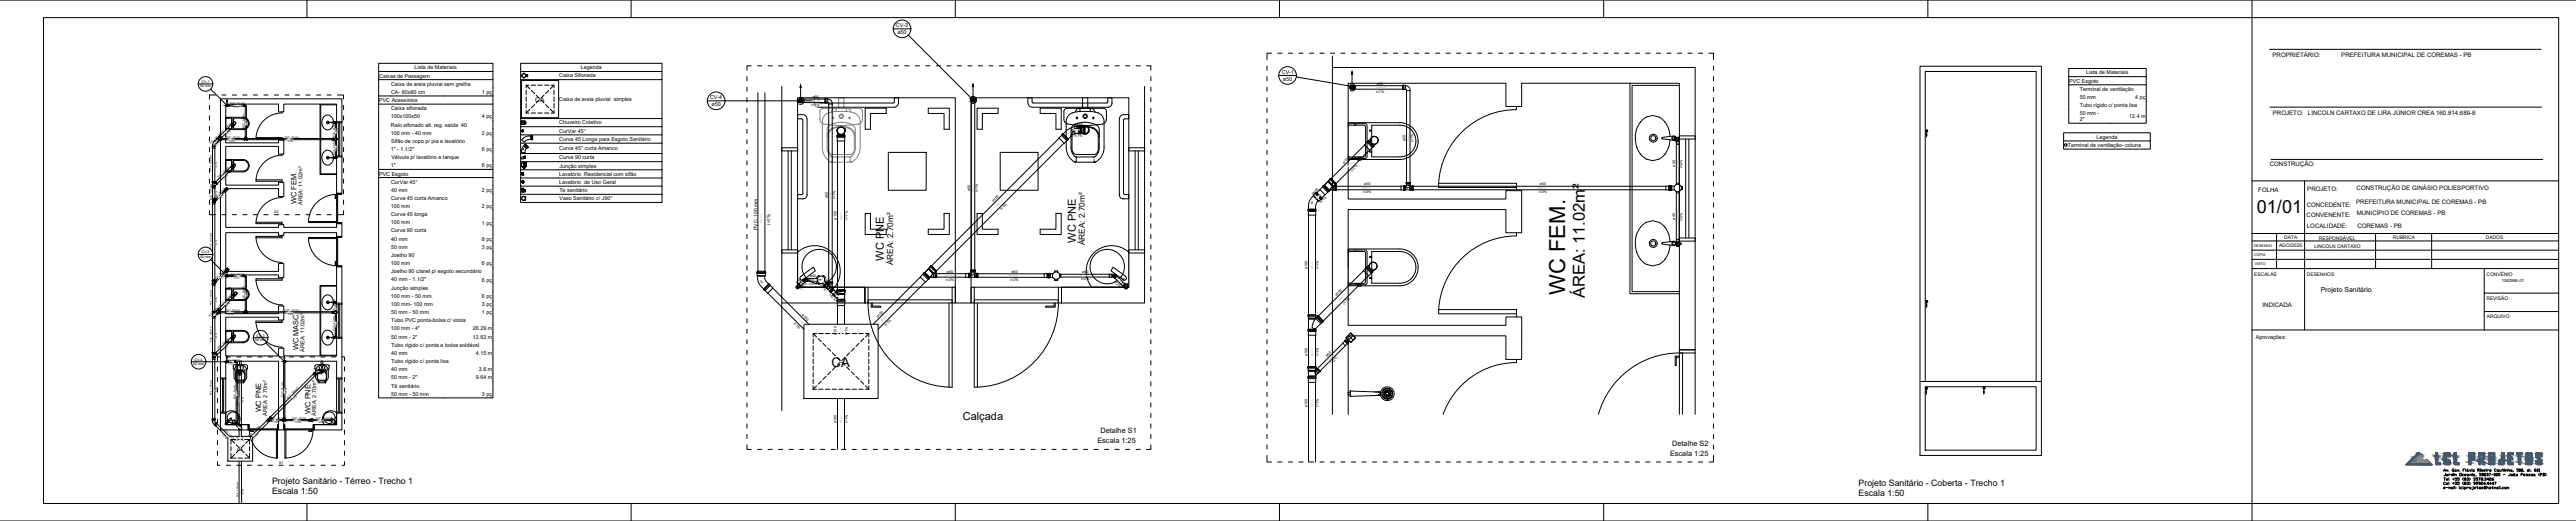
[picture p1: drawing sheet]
<svg xmlns="http://www.w3.org/2000/svg" width="1470mm" height="297mm" viewBox="0 0 1470 297" stroke-linecap="round" stroke-linejoin="round" font-family="sans-serif">
<defs><g id="words">
<text font-size="12.6" x="893" y="168" transform="rotate(-90 893 168)">WC FEM.</text>
<text font-size="10.3" x="1288" y="122">01/01</text>
<text font-size="9.4" x="904" y="170" transform="rotate(-90 904 170)">ÁREA: 11.02m²</text>
<text font-size="7.6" x="474" y="209">CA</text>
<g font-size="6.3">
<text x="614" y="138" transform="rotate(-90 614 138)">WC PNE</text>
<text x="504" y="149" transform="rotate(-90 504 149)">WC PNE</text>
<text x="549" y="239">Calçada</text>
</g>
<g font-size="5">
<text x="155" y="282">Escala 1:50</text>
<text x="155" y="276">Projeto Sanitário - Térreo - Trecho 1</text>
<text x="1061" y="277">Projeto Sanitário - Coberta - Trecho 1</text>
<text x="1061" y="283">Escala 1:50</text>
</g>
<g font-size="4.7">
<text x="619" y="140" transform="rotate(-90 619 140)">ÁREA: 2.70m²</text>
<text x="510" y="151" transform="rotate(-90 510 151)">ÁREA: 2.70m²</text>
</g>
<g font-size="4.2">
<text x="169" y="116" transform="rotate(-90 169 116)">WC FEM.</text>
<text x="170" y="200" transform="rotate(-90 170 200)">WC MASC.</text>
<text x="149" y="235" transform="rotate(-90 149 235)">WC PNE</text>
<text x="177" y="236" transform="rotate(-90 177 236)">WC PNE</text>
<text x="628" y="247">Detalhe S1</text>
<text x="626" y="253">Escala 1:25</text>
<text x="954" y="254">Detalhe S2</text>
<text x="953" y="260">Escala 1:25</text>
</g>
<text font-size="3.9" x="1324" y="166">Projeto Sanitário</text>
<text font-size="3.8" x="305" y="58">CA</text>
<g font-size="3.5">
<text x="1297" y="32">PROPRIETÁRIO:</text>
<text x="1336" y="33">PREFEITURA MUNICIPAL DE COREMAS - PB</text>
<text x="1297" y="65">PROJETO:</text>
<text x="1317" y="65">LINCOLN CARTAXO DE LIRA JÚNIOR CREA 160.814.689-8</text>
<text x="1295" y="95">CONSTRUÇÃO:</text>
<text x="1289" y="109">FOLHA</text>
<text x="1317" y="109">PROJETO:</text>
<text x="1345" y="108">CONSTRUÇÃO DE GINÁSIO POLIESPORTIVO</text>
<text x="1316" y="118">CONCEDENTE:</text>
<text x="1345" y="116">PREFEITURA MUNICIPAL DE COREMAS - PB</text>
<text x="1316" y="124">CONVENENTE:</text>
<text x="1345" y="123">MUNICÍPIO DE COREMAS - PB</text>
<text x="1316" y="130">LOCALIDADE:</text>
<text x="1345" y="130">COREMAS - PB</text>
<text x="1291" y="175">INDICADA</text>
</g>
<g font-size="3.2">
<text x="173" y="117" transform="rotate(-90 173 117)">ÁREA: 11.02m²</text>
<text x="174" y="200" transform="rotate(-90 174 200)">ÁREA: 11.02m²</text>
<text x="152" y="237" transform="rotate(-90 152 237)">ÁREA: 2.70m²</text>
<text x="180" y="237" transform="rotate(-90 180 237)">ÁREA: 2.70m²</text>
</g>
<g font-size="3.1">
<text x="511" y="16">CV-3</text>
<text x="512" y="19">ø50</text>
<text x="237" y="39">Lista de Materiais</text>
<text x="331" y="40">Legenda</text>
<text x="216" y="44">Caixas de Passagem</text>
<text x="319" y="44">Caixa Sifonada</text>
<text x="731" y="42">CV-1</text>
<text x="732" y="46">ø50</text>
<text x="1181" y="47">PVC Esgoto</text>
<text x="1191" y="42">Lista de Materiais</text>
<text x="223" y="49">Caixa de areia pluvial sem grelha</text>
<text x="223" y="53">CA- 80x80 cm</text>
<text x="275" y="54">1 pç</text>
<text x="1187" y="52">Terminal de ventilação</text>
<text x="216" y="58">PVC Acessórios</text>
<text x="319" y="58">Caixa de areia pluvial simples</text>
<text x="405" y="57">CV-4</text>
<text x="1187" y="56">50 mm</text>
<text x="1218" y="57">4 pç</text>
<text x="223" y="63">Caixa sifonada</text>
<text x="406" y="60">ø50</text>
<text x="1187" y="66">50 mm -</text>
<text x="1187" y="61">Tubo rígido c/ ponta lisa</text>
<text x="223" y="67">100x100x50</text>
<text x="275" y="68">4 pç</text>
<text x="319" y="71">Chuveiro Coletivo</text>
<text x="1187" y="69">2&quot;</text>
<text x="1215" y="67">12.4 m</text>
<text x="223" y="77">100 mm - 40 mm</text>
<text x="223" y="72">Ralo sifonado alt. reg. saída 40</text>
<text x="275" y="77">2 pç</text>
<text x="319" y="76">CurVar 45°</text>
<text x="223" y="82">Sifão de copo p/ pia e lavatório</text>
<text x="319" y="80">Curva 45 Longa para Esgoto Sanitário</text>
<text x="1180" y="84">Terminal de ventilação- coluna</text>
<text x="1196" y="79">Legenda</text>
<text x="223" y="86">1&quot; - 1.1/2&quot;</text>
<text x="275" y="86">6 pç</text>
<text x="319" y="86">Curva 45° curta Amanco</text>
<text x="223" y="95">1&quot;</text>
<text x="223" y="91">Válvula p/ lavatório e tanque</text>
<text x="275" y="95">6 pç</text>
<text x="319" y="91">Curva 90 curta</text>
<text x="319" y="96">Junção simples</text>
<text x="216" y="100">PVC Esgoto</text>
<text x="319" y="100">Lavatório Residencial com sifão</text>
<text x="223" y="105">CurVar 45°</text>
<text x="319" y="105">Lavatório de Uso Geral</text>
<text x="223" y="114">Curva 45 curta Amanco</text>
<text x="223" y="109">40 mm</text>
<text x="275" y="109">2 pç</text>
<text x="319" y="110">Te sanitário</text>
<text x="223" y="119">100 mm</text>
<text x="275" y="119">2 pç</text>
<text x="319" y="114">Vaso Sanitário c/ J90°</text>
<text x="223" y="123">Curva 45 longa</text>
<text x="223" y="128">100 mm</text>
<text x="275" y="128">1 pç</text>
<text x="223" y="133">Curva 90 curta</text>
<text x="223" y="137">40 mm</text>
<text x="275" y="137">8 pç</text>
<text x="223" y="142">50 mm</text>
<text x="275" y="142">3 pç</text>
<text x="223" y="146">Joelho 90</text>
<text x="223" y="151">100 mm</text>
<text x="223" y="156">Joelho 90 c/anel p/ esgoto secundário</text>
<text x="275" y="151">6 pç</text>
<text x="223" y="160">40 mm - 1.1/2&quot;</text>
<text x="275" y="161">6 pç</text>
<text x="223" y="165">Junção simples</text>
<text x="223" y="170">100 mm - 50 mm</text>
<text x="275" y="170">6 pç</text>
<text x="223" y="174">100 mm- 100 mm</text>
<text x="223" y="179">50 mm - 50 mm</text>
<text x="275" y="175">3 pç</text>
<text x="275" y="179">1 pç</text>
<text x="223" y="184">Tubo PVC ponta-bolsa c/ virola</text>
<text x="223" y="188">100 mm - 4&quot;</text>
<text x="270" y="188">26.29 m</text>
<text x="223" y="193">50 mm - 2&quot;</text>
<text x="223" y="198">Tubo rígido c/ ponta e bolsa soldável</text>
<text x="270" y="193">12.62 m</text>
<text x="1287" y="193">Aprovações:</text>
<text x="223" y="202">40 mm</text>
<text x="272" y="202">4.15 m</text>
<text x="223" y="207">Tubo rígido c/ ponta lisa</text>
<text x="223" y="212">40 mm</text>
<text x="273" y="212">3.6 m</text>
<text x="223" y="216">50 mm - 2&quot;</text>
<text x="223" y="221">Tê sanitário</text>
<text x="272" y="216">9.64 m</text>
<text x="223" y="226">50 mm - 50 mm</text>
<text x="275" y="226">3 pç</text>
</g>
<g font-size="2.8">
<text x="432" y="131" transform="rotate(-90 432 131)">PVC 100 mm</text>
<text x="440" y="128" transform="rotate(-90 440 128)">i=1%</text>
<text x="1304" y="136">DATA</text>
<text x="1323" y="137">RESPONSÁVEL</text>
<text x="1366" y="136">RUBRICA</text>
<text x="1419" y="136">DADOS</text>
<text x="1301" y="141">AGO/2025</text>
<text x="1321" y="141">LINCOLN CARTAXO</text>
<text x="1286" y="158">ESCALAS</text>
<text x="1316" y="158">DESENHOS</text>
<text x="1419" y="157">CONVÊNIO</text>
<text x="1419" y="171">REVISÃO</text>
<text x="1419" y="181">ARQUIVO</text>
</g>
<text font-size="2.5" x="135" y="257">CA</text>
<text font-size="2.4" x="1428" y="161">1082984-07</text>
<g font-size="2.1">
<text x="115" y="47">CV-1</text>
<text x="114" y="50">50 mm</text>
<text x="785" y="53">i=1%</text>
<text x="786" y="48">ø50</text>
<text x="464" y="56">ø50</text>
<text x="463" y="60">i=1%</text>
<text x="613" y="71">ø100</text>
<text x="613" y="78">i=1%</text>
<text x="802" y="80" transform="rotate(-90 802 80)">ø50</text>
<text x="807" y="81" transform="rotate(-90 807 81)">i=1%</text>
<text x="767" y="93" transform="rotate(-45 767 93)">ø100</text>
<text x="956" y="95" transform="rotate(-90 956 95)">ø40</text>
<text x="960" y="96" transform="rotate(-90 960 96)">i=2%</text>
<text x="772" y="98" transform="rotate(-45 772 98)">i=1%</text>
<text x="779" y="106">ø50</text>
<text x="879" y="106">ø50</text>
<text x="472" y="113" transform="rotate(-90 472 113)">ø50</text>
<text x="477" y="114" transform="rotate(-90 477 114)">i=1%</text>
<text x="554" y="109" transform="rotate(-90 554 109)">ø50</text>
<text x="558" y="109" transform="rotate(-90 558 109)">i=1%</text>
<text x="749" y="111" transform="rotate(-45 749 111)">ø100</text>
<text x="778" y="110">i=2%</text>
<text x="878" y="110">i=2%</text>
<text x="567" y="115" transform="rotate(-45 567 115)">ø100</text>
<text x="572" y="120" transform="rotate(-45 572 120)">i=1%</text>
<text x="754" y="116" transform="rotate(-45 754 116)">i=1%</text>
<text x="157" y="122">S2</text>
<text x="477" y="125" transform="rotate(-90 477 125)">ø100</text>
<text x="484" y="125" transform="rotate(-90 484 125)">i=1%</text>
<text x="956" y="125" transform="rotate(-90 956 125)">ø40</text>
<text x="960" y="126" transform="rotate(-90 960 126)">i=2%</text>
<text x="1286" y="141">DESENHO</text>
<text x="114" y="147">50 mm</text>
<text x="115" y="144">CV-2</text>
<text x="1286" y="146">CÓPIA</text>
<text x="540" y="155">ø50</text>
<text x="577" y="156">ø50</text>
<text x="617" y="156">ø40</text>
<text x="746" y="153" transform="rotate(-90 746 153)">ø100</text>
<text x="753" y="153" transform="rotate(-90 753 153)">i=1%</text>
<text x="1287" y="151">VISTO</text>
<text x="455" y="162" transform="rotate(-45 455 162)">ø40</text>
<text x="462" y="158">ø40</text>
<text x="471" y="160" transform="rotate(45 471 160)">ø50</text>
<text x="540" y="160">i=2%</text>
<text x="577" y="160">i=2%</text>
<text x="617" y="160">i=2%</text>
<text x="636" y="161" transform="rotate(45 636 161)">i=2%</text>
<text x="639" y="158" transform="rotate(45 639 158)">ø40</text>
<text x="458" y="165" transform="rotate(-45 458 165)">i=2%</text>
<text x="462" y="162">i=2%</text>
<text x="467" y="163" transform="rotate(45 467 163)">i=2%</text>
<text x="477" y="165" transform="rotate(45 477 165)">ø50</text>
<text x="473" y="168" transform="rotate(45 473 168)">i=2%</text>
<text x="763" y="169" transform="rotate(-45 763 169)">ø100</text>
<text x="767" y="174" transform="rotate(-45 767 174)">i=1%</text>
<text x="457" y="180" transform="rotate(45 457 180)">ø100</text>
<text x="453" y="184" transform="rotate(45 453 184)">i=1%</text>
<text x="501" y="181" transform="rotate(-45 501 181)">ø100</text>
<text x="506" y="186" transform="rotate(-45 506 186)">i=1%</text>
<text x="146" y="192">CV-3</text>
<text x="477" y="191" transform="rotate(-90 477 191)">ø100</text>
<text x="484" y="191" transform="rotate(-90 484 191)">i=1%</text>
<text x="146" y="195">50 mm</text>
<text x="746" y="203" transform="rotate(-90 746 203)">ø100</text>
<text x="753" y="203" transform="rotate(-90 753 203)">i=1%</text>
<text x="757" y="204" transform="rotate(-45 757 204)">ø50</text>
<text x="110" y="208">50 mm</text>
<text x="111" y="206">CV-4</text>
<text x="760" y="207" transform="rotate(-45 760 207)">i=2%</text>
<text x="746" y="232" transform="rotate(-90 746 232)">ø100</text>
<text x="753" y="232" transform="rotate(-90 753 232)">i=1%</text>
<text x="477" y="241" transform="rotate(-90 477 241)">ø100</text>
<text x="484" y="241" transform="rotate(-90 484 241)">i=1%</text>
<text x="159" y="264">S1</text>
</g>
<g font-size="1.4">
<text x="132" y="59">PVC</text>
<text x="135" y="59">50 mm</text>
<text x="133" y="62">i=1%</text>
<text x="140" y="69" transform="rotate(-90 140 69)">50 mm</text>
<text x="142" y="71" transform="rotate(-90 142 71)">i=1%</text>
<text x="130" y="77" transform="rotate(-45 130 77)">i=1%</text>
<text x="140" y="73" transform="rotate(-90 140 73)">PVC</text>
<text x="191" y="74" transform="rotate(-90 191 74)">40 mm</text>
<text x="193" y="76" transform="rotate(-90 193 76)">i=2%</text>
<text x="120" y="82" transform="rotate(-45 120 82)">PVC 100 mmPVC 100 mm</text>
<text x="124" y="83" transform="rotate(-45 124 83)">i=1%</text>
<text x="129" y="79">PVC</text>
<text x="131" y="81">i=2%</text>
<text x="133" y="79">50 mm</text>
<text x="163" y="79">PVC</text>
<text x="164" y="81">i=2%</text>
<text x="166" y="79">50 mm</text>
<text x="191" y="78" transform="rotate(-90 191 78)">PVC</text>
<text x="191" y="88" transform="rotate(-90 191 88)">PVC</text>
<text x="191" y="84" transform="rotate(-90 191 84)">40 mm</text>
<text x="193" y="86" transform="rotate(-90 193 86)">i=2%</text>
<text x="124" y="96" transform="rotate(-90 124 96)">i=1%</text>
<text x="121" y="97" transform="rotate(-90 121 97)">PVC 100 mm</text>
<text x="125" y="102" transform="rotate(-45 125 102)">PVC 100 mm</text>
<text x="128" y="102" transform="rotate(-45 128 102)">i=1%</text>
<text x="121" y="114" transform="rotate(-90 121 114)">PVC 100 mm</text>
<text x="123" y="113" transform="rotate(-45 123 113)">PVC</text>
<text x="124" y="112" transform="rotate(-90 124 112)">i=1%</text>
<text x="125" y="111" transform="rotate(-45 125 111)">50 mm</text>
<text x="126" y="114" transform="rotate(-45 126 114)">i=2%</text>
<text x="121" y="142" transform="rotate(-90 121 142)">PVC 100 mm</text>
<text x="124" y="140" transform="rotate(-90 124 140)">i=1%</text>
<text x="123" y="160" transform="rotate(-45 123 160)">PVC</text>
<text x="126" y="157" transform="rotate(-45 126 157)">50 mm</text>
<text x="126" y="160" transform="rotate(-45 126 160)">i=2%</text>
<text x="132" y="157">PVC</text>
<text x="133" y="159">i=1%</text>
<text x="135" y="157">50 mm</text>
<text x="140" y="167" transform="rotate(-90 140 167)">50 mm</text>
<text x="124" y="172" transform="rotate(-90 124 172)">i=1%</text>
<text x="140" y="171" transform="rotate(-90 140 171)">PVC</text>
<text x="142" y="169" transform="rotate(-90 142 169)">i=1%</text>
<text x="121" y="174" transform="rotate(-90 121 174)">PVC 100 mm</text>
<text x="129" y="177">PVC</text>
<text x="129" y="175" transform="rotate(-45 129 175)">i=1%</text>
<text x="130" y="180">i=2%</text>
<text x="133" y="177">50 mm</text>
<text x="163" y="177">PVC</text>
<text x="164" y="180">i=2%</text>
<text x="166" y="177">50 mm</text>
<text x="191" y="178" transform="rotate(-90 191 178)">PVC</text>
<text x="191" y="175" transform="rotate(-90 191 175)">40 mm</text>
<text x="193" y="177" transform="rotate(-90 193 177)">i=2%</text>
<text x="120" y="181" transform="rotate(-45 120 181)">PVC 100 mmPVC 100 mm</text>
<text x="123" y="181" transform="rotate(-45 123 181)">i=1%</text>
<text x="191" y="185" transform="rotate(-90 191 185)">40 mm</text>
<text x="191" y="188" transform="rotate(-90 191 188)">PVC</text>
<text x="193" y="187" transform="rotate(-90 193 187)">i=2%</text>
<text x="121" y="195" transform="rotate(-90 121 195)">PVC 100 mm</text>
<text x="124" y="193" transform="rotate(-90 124 193)">i=1%</text>
<text x="125" y="199" transform="rotate(-45 125 199)">PVC 100 mm</text>
<text x="128" y="200" transform="rotate(-45 128 200)">i=1%</text>
<text x="129" y="206">PVC</text>
<text x="131" y="208">i=1%</text>
<text x="133" y="206">50 mm</text>
<text x="179" y="211">PVC 100 mm</text>
<text x="181" y="214">i=1%</text>
<text x="121" y="225" transform="rotate(-90 121 225)">PVC 100 mm</text>
<text x="124" y="224" transform="rotate(-90 124 224)">i=1%</text>
<text x="134" y="228" transform="rotate(-90 134 228)">PVC</text>
<text x="134" y="224" transform="rotate(-90 134 224)">50 mm</text>
<text x="137" y="226" transform="rotate(-90 137 226)">i=1%</text>
<text x="162" y="226" transform="rotate(-90 162 226)">PVC</text>
<text x="162" y="222" transform="rotate(-90 162 222)">50 mm</text>
<text x="164" y="224" transform="rotate(-90 164 224)">i=1%</text>
<text x="164" y="227" transform="rotate(-45 164 227)">PVC 100 mm</text>
<text x="136" y="231" transform="rotate(-90 136 231)">PVC 100 mm</text>
<text x="139" y="230" transform="rotate(-90 139 230)">i=1%</text>
<text x="168" y="228" transform="rotate(-45 168 228)">i=1%</text>
<text x="133" y="239" transform="rotate(45 133 239)">50 mm</text>
<text x="154" y="239">PVC</text>
<text x="158" y="239">50 mm</text>
<text x="167" y="239">PVC</text>
<text x="171" y="239">50 mm</text>
<text x="180" y="239">PVC</text>
<text x="184" y="239">40 mm</text>
<text x="190" y="239" transform="rotate(45 190 239)">PVC</text>
<text x="128" y="245" transform="rotate(45 128 245)">PVC 100 mm</text>
<text x="135" y="241" transform="rotate(45 135 241)">50 mm</text>
<text x="156" y="241">i=2%</text>
<text x="169" y="241">i=2%</text>
<text x="182" y="241">i=2%</text>
<text x="188" y="241" transform="rotate(45 188 241)">i=2%</text>
<text x="127" y="249" transform="rotate(45 127 249)">i=1%</text>
<text x="136" y="251" transform="rotate(-90 136 251)">PVC</text>
<text x="139" y="252" transform="rotate(-90 139 252)">i=1%</text>
<text x="142" y="249" transform="rotate(-45 142 249)">PVC 100 mm</text>
<text x="146" y="250" transform="rotate(-45 146 250)">i=1%</text>
<text x="139" y="282" transform="rotate(-90 139 282)">i=1%</text>
<text x="136" y="284" transform="rotate(-90 136 284)">PVC 100 mm</text>
</g>
</g></defs>
<!-- layer: DI-Tabelas -->
<g fill="none" stroke="#000" stroke-width=".57">
<path d="M216 36h65v5h-65zM297 36h81v5h-81zM1181 39h44v5h-44zM216 41v4M216 55v4M281 41v4h-65v10h65v-10M281 55v4h-65v38h65v-38M297 41v4h81v-4M297 45v23h81v-23M1181 44v4M1225 44v4h-44v22h44v-22M297 68v4h81v-4"/>
<path d="M297 72v5h81v-5M297 77v5h81v-5M1178 76h49v4h-49zM216 97v4M281 97v4h-65v126h65v-126M297 82v6h81v-6M297 88v4h81v-4M297 92v5h81v-5M297 97v4h81v-4M1178 80v5h49v-5M297 101v5h81v-5M297 106v5h81v-5"/>
<path d="M297 111v4h81v-4"/>
</g>
<!-- layer: Simbolos -->
<g fill="none" stroke="#000" stroke-width=".57">
<path d="M139 60v1M139 60h.1M139 60l2 1M298 46h21v21h-21zM298 43v1M298 43h.1M298 44h.1M299 44h.1M299 42h.1M300 43h1M301 43h.1M301 42v1"/>
<path d="M301 42h.1M301 43v1h-1M471 56h.1M471 56v3M471 59h.1M471 59h2M471 56l2 1a2.6 2.6 0 0 1 2 2M801 49h.1M801 49v2M801 51h.1M801 51h1l1 1M801 49h2a2.6 2.6 0 0 1 2 3"/>
<path d="M124 79h.1M124 79l-1 1M124 79l1 1M125 78h.1M125 80l-1 1M125 80h.1M125 80h1M125 78l-1 1M125 77h.1M125 77v1M125 78l2 1M126 79h.1"/>
<path d="M126 79v1M126 80h.1M127 79h-1M127 79h.1M133 70h.1M133 70l-1 1M133 70l1 1M133 70v1h1M133 70h1v1M134 71l-1 1M134 71h.1M139 80h1"/>
<path d="M139 79h1M139 61h.1M139 61h1M139 79h.1M140 79h-1M140 80h.1M140 79h.1M140 80h1M140 79v1M140 78h.1M140 78v1M140 78h1"/>
<path d="M141 79h-1M141 80h.1M141 79h.1M141 78v1M141 78h.1M141 79v1M189 80h1M189 79h1M190 79h.1M190 79h1M190 80h.1M190 79v1"/>
<path d="M190 80h1M191 70h1M191 70h.1M191 80h.1M191 79h1M191 80h1M191 79h.1M192 70h-1M192 70h.1M192 70l-1 1M192 70v1M192 79h.1"/>
<path d="M192 80h.1M192 79v1M298 69h2v2h-2zM298 75h.1M298 74l1 1M298 74l1 1zM299 75h-1M299 75l-1-1v1M300 70h.1M303 77l-3 1-2 2M303 80h-2l-2 1M303 80h.1"/>
<path d="M303 80h1M304 77h-1M304 80h.1M304 77v3M304 77h.1M478 77v1M478 77h.1M478 78h.1M478 78v2M478 77h4M478 77v-1a2.3 2.3 0 0 0 4 0v1M478 76a2.3 2.3 0 0 1 2-4 2.3 2.3 0 0 1 2 4"/>
<path d="M482 78v2M482 78h.1M482 77h.1M482 77v1M606 77l-2 2M606 77h.1M606 76v1M606 76h.1M606 76l4 3M609 80l-2 2M609 80h.1M610 79h.1"/>
<path d="M610 79l-1 1M613 76h3M616 76h.1M616 72h-3M616 72h.1M616 72v4M617 72h1a2.3 2.3 0 0 0 0 4h-1M618 72a2.3 2.3 0 0 1 3 2 2.3 2.3 0 0 1-3 2M618 72h-1a11 11 0 0 0-10 4M618 76h-5l-3 3M618 76h.1M618 72h.1"/>
<path d="M618 76h1M618 72v4M618 72h1M619 72h.1M619 72v4M619 76h.1M782 79a2.3 2.3 0 0 0 3 3M782 79a2.3 2.3 0 0 1 4-1 2.3 2.3 0 0 1-1 4M782 79l-1 1M956 78v2M956 78h.1M956 78h1"/>
<path d="M958 78h-1a.8 .8 0 0 1 1 1 .8 .8 0 0 1-1 1M958 80v1h-1v-1M121 84h.1M121 83v1M121 83h.1M121 83l2 1M123 80l1 1-1 1v1h-2v-1zM123 83v1M123 84h.1M132 94h.1M132 94v1M132 94l1 1"/>
<path d="M133 94v1h1h-1M133 94h1v1M133 95v1M133 95h.1M191 90h.1M191 90h1M191 89v1M192 90h.1M192 89h.1M192 89l-1 1M192 89v1M298 99h.1"/>
<path d="M298 99v1M298 100h.1M299 99h.1M299 99l-1-1v2l1-1M299 99l-1 1M299 96h.1M299 93h.1M299 93h-1v2l1 1M299 89h-1v2M299 95h.1M299 95h1M299 89h.1"/>
<path d="M299 89h1M299 82h1l2 2-2 1v2h-2v-2zM300 95h.1M300 89h.1M300 90l-1 1M300 90h.1M300 89v1M300 87h.1M300 95l-1 1M300 93h.1M300 95h-1M300 93h-1"/>
<path d="M300 93v2M781 80l-2 3M781 80h.1M781 80l3 3M784 84l-2 2M784 84h.1M784 83h.1M784 83v1M785 82l-1 1M956 80h.1M957 80h-1M957 82v-1h1v1"/>
<path d="M121 106h.1M121 104h.1M121 115h.1M121 114h.1M121 113h.1M121 113v2M121 104h2M121 106h2M121 115v1M121 115h2M121 113h2M121 104v3"/>
<path d="M123 106h.1M123 104h.1M123 114h.1M123 106v1M123 115v1M123 115h.1M123 113h.1M123 113v1M123 104l1 1M123 114v1M124 105l-1 1M124 105h.1"/>
<path d="M128 108v1M128 108h.1M128 108l1 1M129 108h.1M129 109h-1M129 109h.1M129 107l1 1-1 1-1-1zM298 108h.1M298 107h.1M298 107v1M298 107h1M298 108v2"/>
<path d="M298 104h.1M298 103h1v1M298 103v1M298 103l1 1M298 103h.1M299 104h.1M299 108l-1 1h1M299 109v1M299 107h.1M299 107v1M299 108h.1M299 104h-1"/>
<path d="M299 108h1M299 112a1.2 1.2 0 0 0-1 1 1.2 1.2 0 0 0 1 1M299 109h.1M299 109h1M300 108h-1M300 108h.1M300 109h.1M300 108v1M300 112h-1l1 1-1 1h1M746 120h1M746 120h.1M746 120l5-1v1"/>
<path d="M750 110h1l4 3-2 2a4 4 0 0 0-2 4h-4v-4zM751 119h.1M755 106l-2 2M755 106h.1M755 106l3 3M758 104h.1M758 104l-2 2 3 2M758 109l-2 2M758 109h.1M759 108h3M759 108h.1M759 102l-1 2"/>
<path d="M759 102h.1M759 102l3 3M761 106h1M761 106h.1M761 106h2l-1 2M762 106h.1M762 105l-1 1M762 105h.1M762 106h1M762 108h.1M799 108h7M802 106h-3"/>
<path d="M802 106h.1M802 106v2M803 104l-1 2M803 104h.1M803 104h2M805 106l-2 1-1-1M805 108h.1M805 105v1M805 105h.1M805 104h.1M805 104v1M806 108h.1"/>
<path d="M806 106h-1M806 106h.1M806 106v2M951 108h2M952 106h-1M952 106h.1M952 106h1M953 106h.1M953 106h3M953 106v2M953 108h.1M953 108h1"/>
<path d="M954 108h.1M954 106h.1M956 108h-2M957 109h.1M957 105v-1h1v1M957 105h.1M958 109v1h-1v-1M959 106h1v2h-1M747 120h.1M747 120v3M751 120v3M751 120h.1"/>
<path d="M957 138v1M957 138h1M957 139h.1M957 137v1M957 138v1a.8 .8 0 0 0 0 1 .8 .8 0 0 0 1 0l1-1M957 138h.1M958 138h.1M958 138h-1M958 138l1 1M958 137v1h-1M959 139h.1M121 160h.1"/>
<path d="M121 160v3M121 160h2M123 160h.1M129 154l-1 1M129 154h.1M129 154v1M129 154l1-1 1 1-1 1zM129 155h.1M139 157v1M139 158h.1M139 157h.1M139 157l2 1"/>
<path d="M139 158h1M458 160l1 1zM458 160l1 1M458 159l1 2M459 159l1 2zM459 159l-1 1M459 159h2v1h-1M462 159h-1v1h1M467 159h.1M468 158l-1-1-1 1 1 1M468 158h.1M469 158l1-1 1 1v1"/>
<path d="M471 159h.1M527 156l-2 2M527 156h.1M527 156l3 3M530 153h.1M530 153l-2 2 3 3M530 159l-2 2M530 159h.1M531 158h.1M531 158h3M531 152l-1 1M531 152h.1"/>
<path d="M531 152l3 3M533 156h.1M533 156h2l-1 2M534 156h.1M534 158h.1M534 155l-1 1M534 155h.1M551 158h2M551 156h2M553 156h.1M553 158h.1M553 156h1"/>
<path d="M554 158h3M554 156l-1 2M554 154v2M554 154h.1M554 154h2M556 156l-2 1v-1M556 158h1M556 155v1M556 155h.1M556 154h.1M556 154h1M557 154h.1"/>
<path d="M557 154l-1 1M557 156h-1M557 158h.1M557 158h1M557 156h1v2M557 156h.1M558 158h.1M596 158h2M598 156h-2M598 156h.1M598 158h.1M598 158h1"/>
<path d="M598 156h3M598 156v2M599 158h.1M601 158h-2M602 159v1h2v-1M602 155v-1h2v1M602 155h.1M604 155h.1M605 156h.1M605 158h.1M605 156v2M633 156h2v2h-2"/>
<path d="M636 158l1-1zM636 156h-1v2h1M636 156l1 1M636 156v2M637 157l-1 1M637 157l-1 2M780 152l-2 2M780 152h.1M780 152l3 3M781 151a2.3 2.3 0 0 0 3 3l-1 1M781 151a2.3 2.3 0 0 1 4-1 2.3 2.3 0 0 1-1 4M781 151l-1 1"/>
<path d="M783 155l-2 2M783 155h.1M121 178h.1M121 162h.1M121 178h2M121 162h2M121 161h.1M121 178v2M121 160v1M121 161h2M123 161h.1M123 178h.1"/>
<path d="M123 162v1M123 162h.1M123 160v1M123 178l1 1M123 178h-1M123 177l1 1M124 179l-1 1M124 179h.1M124 177h.1M124 177l-1 1M124 179h-1M124 178h.1"/>
<path d="M124 178h1M124 176h.1M124 176v1M124 176h1M125 176h-1M125 176h.1M125 176l1 1M125 178h.1M125 178h1M125 177h.1M125 177v1M126 178h.1"/>
<path d="M126 177h.1M126 177h-1M133 167v1M133 168h.1M133 167h.1M133 167l1 1M133 167h1v1h1h-1M134 167h1v1M134 169h.1M134 168h.1M134 168v1M139 178h.1"/>
<path d="M139 178h1M139 178h2M140 178h-1M140 178h.1M140 177v1M140 177h.1M140 177h1M141 178h-1M141 178h.1M141 177v1M141 177h.1M189 178h1"/>
<path d="M189 178h2M190 178h.1M191 172h.1M191 178h-1M191 173h1M191 177h1M191 179h1M191 177h.1M191 179h.1M191 173h.1M191 172v1M192 172h-1"/>
<path d="M192 172v1M192 173h-1M192 173h.1M192 177h.1M192 179h.1M192 178h.1M436 165h.1M436 165l2 2M438 162l-1-1a2.4 2.4 0 0 1 0-4v-2h-5l1 6 3 4M439 162l-3 3M439 162h.1M439 162l2 2"/>
<path d="M455 163a.8 .8 0 0 0 0 1 .8 .8 0 0 0 1 0l1-1M455 163h.1M456 162l-1 1M456 162h.1M456 162l1 1M456 162l1 1 1-1M457 163h.1M457 161l-1 1M459 161h.1M467 160l-1 1 1 1h1M467 160h.1M468 162h.1"/>
<path d="M469 162l1 1M470 163h1M470 163h.1M471 160l1 1M471 163v1M471 163l3 3M471 164h.1M471 164l2 1M471 164h1M472 164h.1M472 161h.1M472 161l-2 2"/>
<path d="M472 161v1M472 162h.1M472 162h1M472 162l-1 1M473 161h.1M473 162h.1M473 161h2M473 161v1M473 162l1 2M474 166h.1M474 166l1 2M475 164h.1"/>
<path d="M475 164v1M475 161h.1M475 161v3M475 165l-1 1M475 165l2 1M475 168h1M475 168h.1M476 168l2 2M477 166h.1M477 166l-2 2M477 166v1M477 167h.1"/>
<path d="M477 167h1M478 171v1M478 171h.1M478 171h4v1M478 167h.1M478 165h.1M478 165v1M478 172h.1M478 166h.1M478 172v2M478 165h4M478 166v1"/>
<path d="M482 168h.1M482 168v3h-4M482 172v2M482 172h.1M482 165h.1M482 166h.1M482 166v2M482 167v1M482 165v1M640 162l1 1M641 163v1M641 161l1 1-1 1"/>
<path d="M641 164h.1M641 164h1M642 162h.1M642 162l-1 1M643 162v2a.8 .8 0 0 1 0 1 .8 .8 0 0 1-1-1M643 162h.1M643 162h-1v2M747 180h.1M747 180h4M751 180h.1M121 180v1M121 180h.1"/>
<path d="M121 181h.1M121 180l2 1M121 180h2M123 180v1M123 180h.1M123 181h.1M132 192h.1M132 192v1M132 192l1 1M133 192v-1v1h1l-1 1M133 191h1v1M133 193v1"/>
<path d="M133 193h.1M191 192h.1M191 192h1M191 192h1h-1M191 191v1M192 191l-1 1M192 192h.1M459 185h42v42h-42zM746 188l1 3M746 188h.1M747 188h-1M747 188h4"/>
<path d="M747 188h.1M747 180v2M747 182h.1M747 182v6l4-1M751 187h.1M751 188h.1M751 188v3M752 180l-1 1v-1M752 180h.1M752 180l3 3M754 184l-3 3M754 184h.1"/>
<path d="M755 184h-1M755 184h.1M755 183h.1M755 183v1M767 194l-1 2M767 194h.1M768 194h-1M768 194h.1M768 194l1 2M768 192l3-2 3 3-3 2zM769 193l-1 1 1 1h1M769 196l-1 1"/>
<path d="M769 196h.1M121 204h.1M121 201h.1M121 204v1M121 204h2M121 201v1M121 202h.1M121 201h2M121 202v2M123 204h.1M123 202h.1M123 204v1"/>
<path d="M123 201v1M123 201h.1M123 201l1 1M124 203l-1 1M124 203h.1M124 202v1M124 202h.1M134 206v1M134 207h.1M134 206h.1M134 206l1 1M134 207h1"/>
<path d="M136 213h.1M136 213v1M136 213h2M136 213v-1l1 1 1-1v1M136 212l1-1 1 1M138 213v1M138 213h.1M179 213h.1M179 213l1 1M180 214h.1M182 212h1M183 211h-1"/>
<path d="M183 212h.1M183 211h.1M183 211v1M183 212l-3 2M183 211l1 1h-1M183 213h.1M183 211v2M183 211h1M183 211h-2l-2 2M184 211h.1M184 211l-1 2M184 212h.1"/>
<path d="M746 210h1M746 215h1M746 215h.1M747 215h.1M747 209v1M747 210h.1M747 215h-1M747 210v2M747 209h.1M747 215v3M747 215h4M747 209h4"/>
<path d="M747 212h.1M747 212v2h4l2-2M751 211h.1M751 210v1M751 215v3M751 215h.1M751 209h.1M751 210h.1M751 209v1M752 210h.1M752 210h-1M752 210l1 2"/>
<path d="M753 212h.1M121 239h2v1v1l-1 1-1-1zM133 240h.1M134 240h.1M153 239l-1 1M153 239h.1M153 239l1 1M154 238h.1M154 238l-1 1M154 240h1M154 240h.1M154 238l1 1"/>
<path d="M155 239h.1M155 239v1M155 240h.1M161 240h1M161 239h1M161 239h.1M162 239h-1M162 239h.1M162 240h.1M162 240h1M162 239v1M162 239h1"/>
<path d="M163 239h-1M163 240h.1M163 239h.1M163 239v1M176 240h.1M176 239h1M176 239h.1M176 240h1M177 239h.1M177 240h.1M177 239v1M177 239h1"/>
<path d="M178 240h-1M178 239h.1M179 239h.1M179 239v1M179 240h.1M188 239h1l-1 1M189 240h.1M189 240h1zM189 239v1M189 239l1 1M190 240h-1M122 242h.1"/>
<path d="M122 242l1 1M123 241h.1M123 241l-1 1M123 241h1M124 241v1M124 241h.1M129 241v1M129 241h.1M129 241h1M129 242h.1M130 240h1l-1 1M130 240v1"/>
<path d="M130 240v1zM130 249h14v14h-14zM130 241h.1M130 241v-1v1M131 240v1M133 241h.1M133 241l1 1M134 241h.1M134 241v1M134 242h.1M134 242h1M134 242l1 1"/>
<path d="M134 241h1M135 241h.1M135 241l-1 1M135 241v1M135 243h.1M135 243h1M135 242h.1M136 242h.1M136 242l-1 1M136 243h.1M136 242v1M136 243v1"/>
<path d="M136 244h.1M136 244v1M136 244h2M136 242h2M138 243h.1M138 244v1M138 244h.1M138 242h.1M138 242v2h-2M154 240l-1 1M178 240h.1M190 241l1 1"/>
<path d="M191 242h.1M191 241v1M191 241h.1M192 241v1h-1M192 241h-1M192 241h.1"/>
<circle cx="299" cy="43" r="1.1"/>
<circle cx="192" cy="79" r=".7"/>
<circle cx="957" cy="107" r="2.1"/>
<circle cx="469" cy="160" r="2.1"/>
<circle cx="603" cy="157" r="2.1"/>
<circle cx="192" cy="178" r=".7"/>
<circle cx="178" cy="240" r=".7"/>
<circle cx="133" cy="240" r=".7"/>
</g>
<!-- layer: Simbolos_int -->
<g fill="none" stroke="#000" stroke-width=".57">
<path d="M139 60v1M140 60h.1M300 51v3M300 55v3M300 59v3M300 49l2 2M301 43v1M302 49h-2v1M303 49h3M303 52l2 1M305 60l-2 1M306 54l2 2"/>
<path d="M307 49h2M308 57l-2 2M309 57l1 2M310 54l-1 2M311 49h2M311 60l2 1M313 52l-2 1M315 49h1v1M316 51v3M316 55v3M316 59v3M316 49l-2 2"/>
<path d="M471 56v3M472 56v3M473 59h2M801 49v2M802 49v2M803 52h2M123 80l1 1M124 79l1 1M125 80l-1-1 1 1M125 78l1 1M126 79l-1-1 1 2M126 79l-1 1"/>
<path d="M126 79v1M132 71l1 1M133 70l1 1M139 79v1M140 79v1M140 78h1M140 79h1M140 61h1M141 79h.1M141 79v1M189 79v1M190 79v1"/>
<path d="M191 79v1M191 70h.1M191 71h1M191 70h1M192 70h.1M298 70h2M298 80l1 1M298 71h.1M298 69h1v2h-1zM298 75h.1M299 74l-1 1M299 69v2"/>
<path d="M300 70h.1M300 64h2M300 63v1M302 62l-2 2M303 78v2M303 64h3M303 77v3M307 64h2M311 64h2M314 62l2 2M316 63v1h-1M478 77h4"/>
<path d="M478 78h4M604 79l3 3M606 77l3 3M607 76l3 3M613 72v4M615 72v4M616 72v4M617 72v4M618 72v4M956 78v2M957 78v2M957 79h1"/>
<path d="M957 78h1v1v1h-1M957 79v1M958 80h.1M121 84h2M121 83h2M122 81l1 1M123 80l1 2-2-2M132 95l1 1M132 94l1 1M133 94v1l-1-1M191 89h1M191 90h1"/>
<path d="M191 90h.1M191 90h1zM192 90h.1M298 91h1M298 99h1M298 99v1l1-1M298 95h1M298 99h.1M298 99v1M298 100h.1M299 85h.1M299 99v1"/>
<path d="M299 85h-1M299 89v1M299 83l1 2M299 83l2 2M299 93v2M299 93v2l-1 1 1-1M299 83l2 1M299 82l2 2M300 95l-1 1M300 89v1M300 82l1 2M300 93v2"/>
<path d="M478 80h4M779 83l3 3M780 81l3 3M781 81l3 3M781 80l3 3M957 81h1M957 82h1M121 107h2M121 106h2M121 104h2M121 116h2M121 115h2"/>
<path d="M121 113h2M121 114h2M121 104h2l1 1M123 114h-2M123 114v1M123 104l-1 2h1h-2M123 104l1 1-1-1M123 104l1 1M123 114h.1M128 109h.1M128 108l1 1M128 108h.1"/>
<path d="M129 109l-1-1 1 1M129 107l1 1M129 107l1 1-1 1-1-1zM130 107l-1 2M298 108h1M298 107h1M298 110h1M298 103v1M298 108h.1M298 103v1v-1M298 103h.1M299 104h-1"/>
<path d="M299 103v1M299 108h-1M299 108v1M300 108v1M300 112v2M747 120h4M749 112l3 3M750 111l3 4M750 110l4 4M751 110l3 4M751 110l3 3M753 108l3 3"/>
<path d="M755 107l3 3M755 106l3 3M758 104l3 2M758 103l3 3v2M758 103l3 3M759 102l3 3M761 106l-2 2M762 106v2M799 106v2M801 106v2M802 106v2M803 104h2"/>
<path d="M803 105h2M803 106h2M805 107v1M805 106v2M806 106v2M951 106v2M952 106v2M953 106v2M954 106v2M747 121h4M747 123h4M957 138h1"/>
<path d="M957 137h1M957 139h.1M957 139v1v1l1-1h-1v-1M957 139l1 1M957 138l2 2M958 139l-1 1M958 138l1 1M121 160h2M128 155h1M129 154v1M129 154h.1M129 153l1 1"/>
<path d="M130 153h.1M130 153l-1 1M130 153l1 1-1 1-1-1M139 157v1M140 157v1M140 158h1M432 156h5M432 155h5M432 157h5M432 157l4 1M461 160h-2h-1M462 159v1"/>
<path d="M525 158l3 3M527 156l3 3M530 153l3 3M531 152l3 3M533 156v2M533 156l-2 2M534 156v2M551 156v2M553 156v2M554 156v2M554 154h2M554 155h2"/>
<path d="M554 156h2M556 157v1M556 156v2M557 156v2M558 156v2M596 156v2M597 156v2M598 156v2M599 156v2M633 156v2M635 157h1l1 1M635 158h1"/>
<path d="M636 158h.1M778 154l3 3M780 153l3 3M780 152l3 3M121 162h2M121 178h2M121 163h2M121 161h2M122 178l1 1M123 160v1M123 160h-2M123 178h-2"/>
<path d="M123 178l1 1M123 178l-1 2h1M123 178l1 1-1-1M123 160v1v-1M124 179l-1-1 1 1M124 177l1 1M124 176l1 1M125 176l1 1M125 178h.1M125 178l-1-1 1 1M125 178h-1M126 178h.1"/>
<path d="M133 168l1 1M133 167l1 2M139 178h.1M140 178h.1M140 177h1M140 178h1M141 178h.1M189 178h.1M190 178h.1M191 172h.1M191 173h1M191 172h1"/>
<path d="M191 172h1zM192 172h.1M439 162l-3 3M440 163l-3 3M441 164l-3 3M455 163v1M455 163h-1v1l1 1 1-1M455 163l1 1M455 164h.1M456 162l1 1M457 161l1 1M460 160h.1"/>
<path d="M460 160l-1 1M471 164l2-2a1.6 1.6 0 0 0 0 2 1.6 1.6 0 0 0 2 0M472 161l-2 2M472 162l-1 1M473 162l-2 1M473 161h2M473 162h2M473 163l-1 1M473 162l-2 2M474 164l-1 1M475 165l-1 1M476 165l-2 2"/>
<path d="M477 166l-2 2M477 167l-1 1M478 167v3M478 171h4M478 172h4M478 166h4M478 174h4M482 167h-4l-1 2M482 168h-4M482 165h-4M641 161l-1 1M642 164h-1"/>
<path d="M642 163h-1M642 162h1M642 163v2l1-1v-1v2l-1-1M642 163h1M642 164h1M643 164h.1M747 180h4M121 181h2M121 180h2M123 181h-2M132 193l1 1M132 192l1 1"/>
<path d="M191 192h.1M191 192h1M191 191h1M191 192h1zM192 192h.1M464 193v3M464 197v3M464 190l2 2M466 190h-2v2M467 193l2 2M467 190h3M470 196l1 2"/>
<path d="M471 190h3M472 198l2 2M475 190h2M479 190h2M482 190h3M486 190h3M488 198l-2 2M490 190h3M490 196l-2 2M493 193l-2 2M494 190h2v2M496 193v3"/>
<path d="M496 197v3M496 190l-2 2M747 188h4M747 189h4M747 191h4M747 181h4M747 182h4l3 2M751 182h-4M751 181l-2 6h2M751 181l3 3M752 181l3 3M752 180l3 3"/>
<path d="M766 196l2 1M767 194l2 2M768 194l1 2M768 194l1 1M768 193l3-3 2 3-2 2zM769 191l3 3M771 190h.1M772 191l-3 4M121 204h2M121 205h2M121 201h2M121 202h2"/>
<path d="M123 202h-2M123 202l1 1M123 202l-1 1 1 1M123 201l1 1-1-1M123 201l1 1M134 206v1M135 206v1M135 207h.1M136 213h2M136 214h2M179 213l1 1M182 211v1"/>
<path d="M183 211v1M464 201v3M464 205v2M464 209v2M464 212v3M464 216v3M466 220l-2 2M469 217l-2 2M471 215l-1 1M474 212l-2 2M475 201l2 2M477 209l-2 2"/>
<path d="M478 204l1 2M479 206l-1 2M480 206l2 2M482 204l-2 2M483 209l2 2M485 201l-2 2M486 212l2 2M488 215l2 1M491 217l2 2M494 220l2 2M496 201v3M496 205v2"/>
<path d="M496 209v2M496 212v3M496 216v3M747 209h4M747 210h4M747 215h4M747 216h4M747 218h4M747 211h4l1 2M747 212h4M747 211h4M751 211v3z"/>
<path d="M751 210l2 2M752 210l1 2M121 239h2h-2M121 240h2M121 239h2M152 240l1 1M153 239l1 1M154 238l1 1-1-1M155 239v1M155 239l-1-1 1 1M155 239l-1 1M161 239v1"/>
<path d="M162 239v1M162 239h1M163 240h.1M163 239v1M176 239v1M177 239v1M188 239v1M189 240h1M189 240h.1M464 222h2M464 220v2M467 222h3"/>
<path d="M471 222h3M475 222h2M479 222h2M482 222h3M486 222h3M490 222h3M496 220v2h-2M123 241l-1 1M124 241l-1 1M124 242l-1 1M129 241h.1M129 242h.1"/>
<path d="M129 241v1M129 241h1M130 241h.1M131 240l-1 1M131 240v1M132 255v2M132 258v3M132 251l2 2M134 259l-2 2M134 242l1-1-1 1M134 241h.1M135 251h-3v2"/>
<path d="M135 241v1M135 241h.1M135 241l-1 1M135 254l2 1M135 242h.1M136 242l-1 1M136 251h2M136 243h.1M136 243v1M136 245h2M136 244h2M136 242h2"/>
<path d="M137 256l-2 2M138 256l1 2M138 243h-2M139 254l-1 1M140 251h2v2M140 259l2 2M142 258v3h-2M142 255v2M142 251l-2 2M191 241h-1M191 241h.1M191 241h1"/>
<path d="M191 242h1h-1M191 242h1M192 241l-1 1M132 261h3M136 261h2"/>
<circle cx="134" cy="70" r=".7"/>
<circle cx="480" cy="75" r="2.1"/>
<circle cx="619" cy="74" r="2.1"/>
<circle cx="134" cy="94" r=".7"/>
<circle cx="784" cy="80" r="2.1"/>
<circle cx="299" cy="113" r="1.1"/>
<circle cx="784" cy="152" r="2.1"/>
<circle cx="135" cy="167" r=".7"/>
<circle cx="134" cy="192" r=".7"/>
<circle cx="137" cy="212" r=".7"/>
<circle cx="184" cy="212" r=".7"/>
</g>
<g fill="#000" stroke="#000" stroke-width=".57">
<circle cx="141" cy="79" r=".1"/>
<circle cx="298" cy="108" r="0"/>
<circle cx="805" cy="107" r=".1"/>
<circle cx="556" cy="157" r=".1"/>
<circle cx="141" cy="178" r=".1"/>
<circle cx="163" cy="240" r=".1"/>
</g>
<!-- layer: 0 -->
<g fill="none" stroke="#000" stroke-width=".57">
<path d="M760 32v6M126 56h69v54h-3v-51h-30v5h-3v-5h-30v22h30v-1h3v8h-3v-5h-30v23h30v-2h3v8h-3v-4h-30v22h30v-2h3v2h30v-3h3v8h-3v-2h-30v1h-3v-1h-30v22h30v-5h3v8h-3v-1h-30v22h30v-5h3v8h-3v-1h-30v22h30v-4h3v4h30v-51h3v93h-16v-3h13v-36h-30v39h-3v-39h-30v36h13v3h-16zM183 59v41h9M192 60h-9v39h9M446 49v124h48v-9h-39v-108h90v117h9v-117h90v108h-38v9h47v-124M468 59h42v-1v-2h3l-1 4-2 1h-43M618 56v6M621 56v6M635 59v-3h-3v2l-1 1h-41l-1-1v-2h-2v4l2 1h43M635 59l-1 1-2 1M930 47v120h28M958 49h-27v117h27"/>
<path d="M129 68h3v5h-3M129 67h3v6l-1 1M129 73l2 1M129 67h10a4 4 0 0 1 3 3 4 4 0 0 1-3 4h-10zM130 73h.1M130 67h.1M131 74h.1M131 73v1zM133 72v1M133 68v1M139 67h-6v6h6M139 67a3 3 0 0 1 3 3 3 3 0 0 1-3 3"/>
<path d="M146 78v1h15M146 78h15v2M161 64a15 15 0 0 0-15 14M190 70a3 3 0 0 0-3-4 3 3 0 0 0-3 4 3 3 0 0 0 3 4 3 3 0 0 0 3-4M191 69l-2 1h2M192 69h3v1h-3zM193 70v19M194 70v19M494 62h12v3h-9v9h-3zM530 62h12v12h-3v-9h-9zM558 62h12v3h-9v9h-3zM594 62h12v12h-3v-9h-9z"/>
<path d="M609 71l10 1 10-1M609 71l-1-1-1-1v-6l1-1h22h1v1v5v2l-2 1M611 78a8 8 0 0 1 11-6 6 6 0 0 1 5 6M612 72a13 13 0 0 1 15 0v2v11l-1 3-2 1h-10l-2-1-1-3v-11zM613 74a10 10 0 0 1 13 2l1 9a3 3 0 0 1-3 3h-10a3 3 0 0 1-2-4v-7zM616 62h-2v2M617 62l-1 2M622 62v2M622 64h3a6 6 0 0 1 5 5v15a8 8 0 0 1-6 8M622 64a19 19 0 0 0-12 2l-2 3v15a9 9 0 0 0 5 8M622 62h2l1 2M769 71v-1h30a11 11 0 0 1 10 10 11 11 0 0 1-10 11h-22"/>
<path d="M769 73l1-2h8l1 1v17l-1 1h-8l-1-2M769 72l1-1h9h1v18l-1 1h-2M773 71h1M783 71h16a9 9 0 0 1 9 9 9 9 0 0 1-9 9h-16zM783 74h-1v1h1M865 61v2a45 45 0 0 0-44 41M953 80a13 13 0 0 1-6 11M953 78a13 13 0 0 0-6-11 8 8 0 0 0-10 2 15 15 0 0 0 2 22l4 1 4-1M955 78h-7v1l7 1M958 77h9v2h-9zM962 79v57M964 79v57"/>
<path d="M129 92h3v5h-3M129 92l3-1v7h-1M129 97l2 1M129 91h10a4 4 0 0 1 3 3 4 4 0 0 1-3 4h-10zM130 98h.1M130 91h.1M131 98h.1M133 96v1M133 92v1M139 91h-6v7h6M139 91a3 3 0 0 1 3 3 3 3 0 0 1-3 4M161 88a15 15 0 0 0-15 15"/>
<path d="M189 90h2M190 90a3 3 0 0 0-3-4 3 3 0 0 0-3 4 3 3 0 0 0 3 4 3 3 0 0 0 3-4M191 89l-2 1M192 89h3h-3zM446 84h9v2h-9zM450 86v56M452 86v56M507 87h22v21h-22zM571 87h21v21h-21zM613 92h1M614 92h11h-1M614 89v3"/>
<path d="M644 84h9v2h-9zM648 86v56M650 86v56M769 89l1 1h5M773 90h1M775 90v1h2h-8M775 90h2M775 90h2h-2h2M777 90h-2v1M783 86h-1v1h1M146 103h15v1M146 103h15"/>
<path d="M161 112v1a15 15 0 0 0-15 14M192 111h1v16h-1zM192 111h-1v2v-1h1M192 110h3v1h-3zM192 111a16 16 0 0 0-16 15M461 111v-43l-2-2-4-1v3h3v42v1h-3v2h3M461 111l-1 2h-2M639 111v-43l1-2 4-1v3h-2h-1v42l1 1h2v2h-3M639 111v2h2M865 107h-44v-2h44v4M146 136a15 15 0 0 0 15 14M161 134v2h-15"/>
<path d="M161 135h-15v1M161 128h-15v-1h15v1M176 136a16 16 0 0 0 16 15M192 135h1v16h-1zM192 135h3h-3zM192 135h-16v1h16M192 127h3h-3zM192 126h-16v1h16M494 122h3v9h9v3h-12zM530 131h9v-9h3v12h-12zM558 122h3v9h9v3h-12zM594 131h9v-9h3v12h-12z"/>
<path d="M865 133v2a45 45 0 0 0-44 41M953 140a13 13 0 0 1-6 11l-4 1-4-1M953 138a13 13 0 0 0-6-11 8 8 0 0 0-10 2 15 15 0 0 0 2 22M955 138h-7v1l7 1M958 136h9v1h-9zM146 160a15 15 0 0 0 15 14M161 158v2h-15M161 159h-15v1M192 151h-1v-2v2h1M192 151h3v1h-3zM446 142h9v2h-9zM455 144a15 15 0 0 1 20 0 15 15 0 0 1 1 20h-21z"/>
<path d="M457 158l7-6 1 2-7 6M457 158a1.2 1.2 0 0 0 0 1 1.2 1.2 0 0 0 1 0M642 158a1.2 1.2 0 0 1 1 1 1.2 1.2 0 0 1-2 0M642 158l-7-6-1 2 7 6M644 142h9v2h-9zM644 144a15 15 0 0 0-20 0 15 15 0 0 0-1 20h21h-38v9M769 152v-10h30a11 11 0 0 1 10 10 11 11 0 0 1-10 11h-22M769 145l1-2h8l1 1v17l-1 1h-8l-1-2M769 144l1-1h9h1v19h-1h-2M773 143h1M783 143h16a9 9 0 0 1 9 9 9 9 0 0 1-9 9h-16zM783 158h-1v1h1"/>
<path d="M783 146h-1v1h1M129 165h3v6l-3-1M129 164h10a4 4 0 0 1 3 4 4 4 0 0 1-3 3h-10zM130 165h.1M130 171h.1M131 164h.1M131 164l-2 1M131 164v1zM131 165h.1M131 164l1 1v6h-3M133 166h.1M133 170h.1"/>
<path d="M139 165h-6v6h6M139 165a3 3 0 0 1 3 3 3 3 0 0 1-3 3M190 172a3 3 0 0 0-3-4 3 3 0 0 0-3 4 3 3 0 0 0 3 5 3 3 0 0 0 3-4M191 172h-2l2 1M192 163h-9v40M192 163h-9v40h9M192 173h3h-3zM193 173v19M194 173v19M446 173v61M455 164h39v9M494 164h1v9h-1z"/>
<path d="M495 171h48v2h-48zM495 164h48M495 173a48 48 0 0 0 47 48M497 173v2h6h-5v-2M542 173v48h1v-48M543 164h2v9h-2zM554 164h2v9h-2zM556 171h48v2h-48zM556 173v48h2v-48M556 164h48M602 173v2h-5h5v-2M604 164h2v9h-2z"/>
<path d="M604 173a48 48 0 0 1-46 48M769 161l1 1h5M769 162v1h6v-1M773 162h1M775 162h2h-2v1M775 162h2h-2h2M865 179h-44v-2h44v4M129 188h10a4 4 0 0 1 3 4 4 4 0 0 1-3 3h-10zM129 189h3v6h-3M130 189h.1M130 195h.1M131 188h.1"/>
<path d="M131 189h-2M131 188v1zM131 189h1v6h-3M131 189h.1M133 190h.1M133 194h.1M139 189h-6v6h6M139 189a3 3 0 0 1 3 3 3 3 0 0 1-3 3M146 184a15 15 0 0 0 15 14M161 182v2h-15M161 198v1M161 183h-15v1"/>
<path d="M190 192a3 3 0 0 0-3-4 3 3 0 0 0-3 4 3 3 0 0 0 3 5 3 3 0 0 0 3-4M191 192h-2l2 1M192 192h3v1h-3zM958 199h9v2h-9zM126 215h3v1h-3zM127 216v19M128 216v19M133 209l1-1h7v1v1l-1 1h-6l-1-1zM134 213l2-1 1-1 2 1 1 1M135 211h2h2l1 1v4l-1 1h-4l-1-1v-4zM135 209l1-1h2l1 1M135 217v1l-1-3v-5a4 4 0 0 1 7 0v5l-2 3v-1"/>
<path d="M135 218h4M136 210h.1M136 212h3l1 1v3l-1 1-4-1v-3zM136 208v1M136 212h2M137 208v-2h1v2M137 210v-1v1M138 208v1M139 210h.1M180 209v-1h7l1 1v1l-1 1h-7v-1zM181 213l1-1 2-1 1 1 1 1M182 211h2h2v1v4v1h-4l-1-1v-4z"/>
<path d="M182 218h3M182 209l1-1h2l1 1M182 210h.1M182 212h3l1 1v3l-1 1-4-1v-3zM183 208v1M183 212h2M183 208v-2h1v2M184 210v-1v1M185 208v1M185 210h.1M186 217v1l1-3v-5a4 4 0 0 0-7 0v5l2 3v-1M192 215h3v1h-3z"/>
<path d="M193 216v19M194 216v19M865 205v2a45 45 0 0 0-41 29M958 203h-2v5h1v-4h1M958 201a48 48 0 0 0-46 35M967 201v35M1096 217h69v43h-69zM1096 217v-179h69v179M1099 217v-176h63v176M126 235h3v1h-3zM185 235a5 5 0 0 1 7 0v7h-7a5 5 0 0 1 0-7zM192 235h3v1h-3z"/>
<path d="M760 236v-198h207v161h-9v-152h-90v14h-9v-14h-90v66h90v-4h9v24h-9v-14h-90v66h90v-4h9v24h-9v-14h-90v45M771 223h.1M771 226h.1M771 223v3M771 223v1h-2v1h2v1M771 223l16 1M784 223l3 1M787 225l-16 1M787 224h.1M787 225h.1M787 225h-3M787 225h1"/>
<path d="M787 224h1M788 224v1zM788 224h.1M788 225h.1M788 224l1-2 3-1 2 1 2 2-1 3-3 1-3-1-1-2M958 236v-35h2v35M1099 220h63v37h-63zM129 242h13v3M130 241l-1-1 3-2v1l-2 2M136 242a5 5 0 0 0-1-7 5 5 0 0 0-6 0v7h7M142 242v3zM142 244l16 1h-16z"/>
<path d="M142 245a16 16 0 0 0 16 16M143 245v1h2h-2v-1M158 245v16v-16M158 242h1v3h-1zM162 242h1v3h-1zM163 245l16-1v1h-16zM163 245v16v-16M178 245v1h-2h2v-1M179 242v3zM179 245a16 16 0 0 1-16 16M191 241l1-1-3-2v1l2 2M192 242h-13v3"/>
<circle cx="187" cy="70" r=".8"/>
<circle cx="187" cy="70" r=".5"/>
<circle cx="191" cy="70" r=".4"/>
<circle cx="191" cy="70" r=".3"/>
<circle cx="615" cy="67" r=".4"/>
<circle cx="619" cy="66" r="1.2"/>
<circle cx="619" cy="66" r=".9"/>
<circle cx="624" cy="67" r=".4"/>
<circle cx="943" cy="79" r="2.3"/>
<circle cx="943" cy="79" r="1.4"/>
<circle cx="955" cy="79" r="1.2"/>
<circle cx="955" cy="79" r=".8"/>
<circle cx="1099" cy="75" r=".5"/>
<circle cx="187" cy="90" r=".8"/>
<circle cx="187" cy="90" r=".5"/>
<circle cx="191" cy="90" r=".4"/>
<circle cx="191" cy="90" r=".3"/>
<circle cx="1179" cy="83" r=".7"/>
<circle cx="943" cy="139" r="2.3"/>
<circle cx="943" cy="139" r="1.4"/>
<circle cx="955" cy="139" r="1.2"/>
<circle cx="955" cy="139" r=".8"/>
<circle cx="467" cy="152" r="10"/>
<circle cx="632" cy="152" r="10"/>
<circle cx="187" cy="172" r=".8"/>
<circle cx="187" cy="172" r=".5"/>
<circle cx="191" cy="172" r=".4"/>
<circle cx="191" cy="172" r=".3"/>
<circle cx="1099" cy="172" r=".5"/>
<circle cx="187" cy="192" r=".8"/>
<circle cx="187" cy="192" r=".5"/>
<circle cx="191" cy="192" r=".4"/>
<circle cx="191" cy="192" r=".3"/>
<circle cx="133" cy="238" r="3"/>
<circle cx="188" cy="238" r="3"/>
<circle cx="789" cy="225" r=".2"/>
<circle cx="789" cy="224" r=".2"/>
<circle cx="789" cy="226" r=".2"/>
<circle cx="789" cy="223" r=".2"/>
<circle cx="790" cy="224" r=".2"/>
<circle cx="790" cy="227" r=".2"/>
<circle cx="790" cy="222" r=".2"/>
<circle cx="790" cy="225" r=".2"/>
<circle cx="790" cy="223" r=".2"/>
<circle cx="791" cy="226" r=".2"/>
<circle cx="791" cy="223" r=".2"/>
<circle cx="791" cy="224" r=".2"/>
<circle cx="791" cy="225" r=".2"/>
<circle cx="791" cy="227" r=".2"/>
<circle cx="791" cy="222" r=".2"/>
<circle cx="792" cy="226" r=".2"/>
<circle cx="792" cy="223" r=".2"/>
<circle cx="792" cy="227" r=".2"/>
<circle cx="792" cy="225" r=".2"/>
<circle cx="792" cy="224" r=".2"/>
<circle cx="792" cy="222" r=".2"/>
<circle cx="793" cy="225" r=".2"/>
<circle cx="793" cy="224" r=".2"/>
<circle cx="793" cy="226" r=".2"/>
<circle cx="793" cy="223" r=".2"/>
<circle cx="793" cy="227" r=".2"/>
<circle cx="793" cy="222" r=".2"/>
<circle cx="794" cy="226" r=".2"/>
<circle cx="794" cy="223" r=".2"/>
<circle cx="795" cy="225" r=".2"/>
<circle cx="795" cy="224" r=".2"/>
<circle cx="1099" cy="221" r=".5"/>
<circle cx="1132" cy="221" r=".5"/>
</g>
<!-- layer: . Layaot -->
<path d="M465 59v1l2 1M468 59l-1-1v-2h-2v3M769 71v20M777 90v1M644 144v20M769 152v10M777 162h.1M777 162v1h-2" fill="none" stroke="#808080" stroke-width=".57"/>
<path d="M777 90v1M777 162h.1M777 162v1h-2" fill="none" stroke="#000" stroke-width=".57"/>
<!-- layer: 0 -->
<g fill="#000" stroke="#000" stroke-width=".57">
<circle cx="608" cy="70" r="0"/>
<circle cx="612" cy="64" r="0"/>
<circle cx="613" cy="71" r="0"/>
<circle cx="615" cy="68" r="0"/>
<circle cx="615" cy="73" r="0"/>
<circle cx="616" cy="64" r="0"/>
<circle cx="619" cy="70" r="0"/>
<circle cx="619" cy="65" r="0"/>
<circle cx="619" cy="72" r="0"/>
<circle cx="622" cy="73" r="0"/>
<circle cx="622" cy="64" r="0"/>
<circle cx="624" cy="73" r="0"/>
<circle cx="624" cy="68" r="0"/>
<circle cx="625" cy="64" r="0"/>
<circle cx="625" cy="71" r="0"/>
<circle cx="627" cy="64" r="0"/>
<circle cx="627" cy="78" r="0"/>
<circle cx="933" cy="79" r="0"/>
<circle cx="934" cy="74" r="0"/>
<circle cx="936" cy="70" r="0"/>
<circle cx="950" cy="70" r="0"/>
<circle cx="952" cy="74" r="0"/>
<circle cx="953" cy="80" r="0"/>
<circle cx="612" cy="87" r="0"/>
<circle cx="613" cy="89" r="0"/>
<circle cx="613" cy="92" r="0"/>
<circle cx="614" cy="92" r="0"/>
<circle cx="614" cy="89" r="0"/>
<circle cx="625" cy="92" r="0"/>
<circle cx="625" cy="89" r="0"/>
<circle cx="626" cy="87" r="0"/>
<circle cx="934" cy="84" r="0"/>
<circle cx="936" cy="88" r="0"/>
<circle cx="950" cy="88" r="0"/>
<circle cx="952" cy="84" r="0"/>
<circle cx="455" cy="111" r="0"/>
<circle cx="644" cy="111" r="0"/>
<circle cx="653" cy="113" r="0"/>
<circle cx="933" cy="139" r="0"/>
<circle cx="934" cy="134" r="0"/>
<circle cx="936" cy="130" r="0"/>
<circle cx="950" cy="130" r="0"/>
<circle cx="952" cy="134" r="0"/>
<circle cx="953" cy="140" r="0"/>
<circle cx="934" cy="144" r="0"/>
<circle cx="936" cy="148" r="0"/>
<circle cx="950" cy="148" r="0"/>
<circle cx="952" cy="144" r="0"/>
<circle cx="769" cy="224" r="0"/>
<circle cx="771" cy="223" r="0"/>
<circle cx="771" cy="226" r="0"/>
<circle cx="787" cy="224" r="0"/>
<circle cx="787" cy="225" r="0"/>
</g>
<!-- layer: TQ-Condutos -->
<g fill="none" stroke="#000" stroke-width=".57">
<path d="M432 53v101M437 53v102M123 80h.1M127 80h12M127 79h12M132 71l-6 6M133 72l-6 6M141 80h48M141 79h48M191 71v7M192 71v7M604 79l-72 73"/>
<path d="M613 76h6M613 72h6M121 84v19M123 84v19M124 81h.1M132 95l-9 9M133 96l-9 9M191 80v9M192 80v9M478 80v85M482 80v85M607 82l-73 72"/>
<path d="M779 83l-19 19M782 85l-20 20M957 82v22M958 82v22M121 107v6M121 116v44M123 107v6M123 116v44M128 109l-5 5M753 108l-1 2M756 111l-2 2M763 108h36"/>
<path d="M763 106h36M806 108h145M806 106h145M957 110v27M958 110v27M747 123v56M751 123v56M128 155l-5 5M129 155l-6 6M458 160l-1 1M462 159h5M525 158l-27 27"/>
<path d="M535 158h16M535 156h16M558 158h38M558 156h38M605 158h28M605 156h28M636 159l4 3M637 158l4 3M778 154l-26 26M781 157l-26 26M121 163v14M123 163v14"/>
<path d="M123 178h.1M124 179h-1M126 178h13M133 168l-8 8M134 169l-8 8M141 178h48M191 173v4M191 179v12M192 173v4M192 179v12M438 167l21 21M441 164l21 21"/>
<path d="M459 161l-1 1M462 160h5M470 163l3 2M472 161l2 3M475 168h.1M477 166h.1M478 174v11M482 174v11M528 161l-27 27M121 181v20M123 181v20M132 193l-9 8"/>
<path d="M133 193l-9 9M747 191v18M751 191v18M766 196l-14 14M768 197l-15 14M121 205v34M123 205v34M136 214v28M138 214v28M179 213l-25 25M180 214l-25 25M182 212h2"/>
<path d="M182 211h2M747 218v45M751 218v45M152 240l-9 9M155 240h6M155 239h6M163 240h13M163 239h13M179 240h9M179 239h9M190 240l1 1M478 227v29"/>
<path d="M482 227v29M123 243l7 7M124 242l7 7M130 240l-1 1M130 241h.1M131 240h2M131 241h2M134 241l1 1M136 243h.1M136 245v4M138 245v4M153 241l-9 9"/>
<path d="M189 240l1 1M136 263v24M138 263v24"/>
</g>
<!-- layer: TQ-Sentido conduto -->
<g fill="none" stroke="#dcdcdc" stroke-width=".57">
<path d="M124 80l-2 2M130 74l-2 2M131 79h3M165 79h2M192 73v3M613 74h4M122 93v2M129 99l-2 2M192 83v3M772 92l-3 3M957 91v4M122 109v3"/>
<path d="M127 111l-2 1M572 114l-3 3M754 110l-3 3M778 107h4M879 107h4M122 137v3M434 122v5M480 121v4M957 121v4M127 157l-2 2M462 160h4M540 157h4"/>
<path d="M577 157h4M617 157h4M638 159l3 3M749 149v4M122 169v3M124 178l-2 2M130 172l-2 2M131 178h2M165 178h2M192 174v2M459 160l-3 3M470 161l3 3"/>
<path d="M475 166l3 3M768 168l-3 3M122 190v3M129 197l-2 1M192 184v2M456 182l3 3M480 186v4M506 180l-3 3M749 199v4M181 212h3M761 202l-3 3M122 221v2"/>
<path d="M137 227v2M157 239h2M168 225l-2 2M169 240h3M182 240h3M189 240l2 2M480 237v4M749 228v4M129 247l1 2M130 240h3M130 240l-1 2M133 240l4 4"/>
<path d="M137 249v2M146 247l-2 2M137 279v2"/>
</g>
<g fill="#dcdcdc" stroke="#dcdcdc" stroke-width=".57">
<path d="M748 152h1v1z"/>
<path d="M748 202h1v1z"/>
<path d="M748 231h1v1z"/>
<path d="M957 94h1l-1 1z"/>
<path d="M957 121l1 1h-1z"/>
<path d="M752 112l-1 1 1-1z"/>
<path d="M480 124v1z"/>
<path d="M458 161l1-1z"/>
<path d="M472 163l1 1z"/>
<path d="M458 184l1 1z"/>
<path d="M480 240v1z"/>
<path d="M189 240h1z"/>
<path d="M169 240v-1z"/>
<path d="M122 192v1z"/>
<path d="M122 111v1z"/>
<path d="M122 171v1z"/>
<path d="M122 139v1z"/>
<path d="M191 75l1 1z"/>
<path d="M192 83v1z"/>
<path d="M191 176h1z"/>
<path d="M157 239v1z"/>
<path d="M136 244h1z"/>
<path d="M434 126h1l-1 1z"/>
<path d="M770 94v1zM770 95h-1h1z"/>
<path d="M765 170h1h-1zM765 170v1l1-1z"/>
<path d="M759 204v1zM759 205h-1h1z"/>
<path d="M879 107h1zM879 107h1z"/>
<path d="M778 107h1zM778 107h1z"/>
<path d="M613 74h1zM613 74h1z"/>
<path d="M570 116h-1zM569 116v1l1-1z"/>
<path d="M465 159l1 1zM465 160h1z"/>
<path d="M638 159l1 1zM638 160h1z"/>
<path d="M617 157h1zM617 157h1z"/>
<path d="M504 182h-1zM503 182v1l1-1z"/>
<path d="M577 157h1zM577 157h1z"/>
<path d="M540 157h1zM540 157h1z"/>
<path d="M478 168v1h-1zM477 169h1z"/>
<path d="M181 212h1zM181 212h1z"/>
<path d="M132 240h1zM132 240h1z"/>
<path d="M182 240l1-1zM182 240h1z"/>
<path d="M131 79h1zM131 79h1z"/>
</g>
<!-- layer: Simbolos_int -->
<path d="M122 82h.1M749 115v1M749 115l-1 1M434 160l1 1M435 160v1M122 241h.1" fill="none" stroke="#808080" stroke-width=".57"/>
<!-- layer: CV-Colunas -->
<g fill="#000" stroke="#000" stroke-width=".57">
<path d="M456 57h1zM555 58h1zM162 206h1z"/>
<path d="M129 60h1zM129 60h1z"/>
<path d="M129 60h1zM129 60h1z"/>
<path d="M129 60h1zM129 60h1z"/>
<path d="M129 60h1zM129 60h1z"/>
<path d="M129 60h1zM129 60h1z"/>
<path d="M129 60h1zM129 60h1z"/>
<path d="M456 57h1zM456 57h1z"/>
<path d="M456 58h1zM456 58h1z"/>
<path d="M456 57h1zM456 57h1z"/>
<path d="M456 58h1zM456 58h1z"/>
<path d="M456 57h2zM456 57h2z"/>
<path d="M456 58h1zM456 58h1z"/>
<path d="M456 57h2zM456 57h2z"/>
<path d="M456 58h2zM456 58h1z"/>
<path d="M456 57h2zM456 57h2z"/>
<path d="M456 58h2zM456 58h2z"/>
<path d="M456 57h2zM456 57h2z"/>
<path d="M456 58h2zM456 58h2z"/>
<path d="M456 57h2zM456 57h2z"/>
<path d="M456 58h2zM456 58h2z"/>
<path d="M456 57h2zM456 57h2z"/>
<path d="M456 58h2zM456 58h2z"/>
<path d="M456 57h2zM456 57h2z"/>
<path d="M456 58h2zM456 58h2z"/>
<path d="M456 57h2zM456 57h2z"/>
<path d="M456 58h2zM456 58h2z"/>
<path d="M456 57h2zM456 57h2z"/>
<path d="M456 58h2zM456 58h2z"/>
<path d="M456 57h2zM456 57h2z"/>
<path d="M456 58h2zM456 58h2z"/>
<path d="M456 57h2zM456 57h2z"/>
<path d="M456 58h2zM456 58h2z"/>
<path d="M456 57h2zM456 57l2 1z"/>
<path d="M555 56h1zM555 56h1z"/>
<path d="M555 56h1zM555 56h1z"/>
<path d="M555 56h1zM555 56h1z"/>
<path d="M555 58h1zM555 58h1z"/>
<path d="M555 56h1zM555 56h1z"/>
<path d="M555 58h1zM555 58h1z"/>
<path d="M555 56h1zM555 56h1z"/>
<path d="M555 58h1zM555 58h1z"/>
<path d="M555 56h1zM555 56h1z"/>
<path d="M555 58h1zM555 58h1z"/>
<path d="M555 56h1zM555 56h1z"/>
<path d="M555 58h1zM555 58h1z"/>
<path d="M555 56h1zM555 56h1z"/>
<path d="M555 58h1zM555 58h1z"/>
<path d="M554 56h2zM554 56h2z"/>
<path d="M554 58h2zM554 58h2z"/>
<path d="M554 56h2zM554 56h2z"/>
<path d="M554 58h2zM554 58h2z"/>
<path d="M554 56l2 1zM554 56l2 1z"/>
<path d="M554 57h2zM554 57l2 1z"/>
<path d="M554 57h2zM554 57h2z"/>
<path d="M554 57h2zM554 57h2z"/>
<path d="M554 57h2zM554 57h2z"/>
<path d="M554 57h2zM554 57h2z"/>
<path d="M554 57h2zM554 57h2z"/>
<path d="M554 57h2zM554 57h2z"/>
<path d="M554 57h2zM554 57h2z"/>
<path d="M554 57h2zM554 57h2z"/>
<path d="M554 57h2zM554 57h2z"/>
<path d="M554 57h2zM554 57h2z"/>
<path d="M554 57h2zM554 57h2z"/>
<path d="M771 49h1zM771 49h1z"/>
<path d="M771 49h1zM771 49h1z"/>
<path d="M771 51h1zM771 51h1z"/>
<path d="M771 49h1zM771 49h1z"/>
<path d="M771 51h1zM771 51h1z"/>
<path d="M771 49h1zM771 49h1z"/>
<path d="M771 51h1zM771 51h1z"/>
<path d="M771 49h1zM771 49h1z"/>
<path d="M771 51h1zM771 51h1z"/>
<path d="M771 49h1zM771 49h1z"/>
<path d="M771 51h1zM771 51h1z"/>
<path d="M771 49h1zM771 49h1z"/>
<path d="M771 51h1zM771 51h1z"/>
<path d="M771 49h1zM771 49h1z"/>
<path d="M771 51h1zM771 51h1z"/>
<path d="M771 49h1zM771 49h1z"/>
<path d="M771 50h1zM771 50l1 1z"/>
<path d="M771 49h1zM771 49h1z"/>
<path d="M771 50h1zM771 50h1z"/>
<path d="M771 49h1zM771 49h1z"/>
<path d="M771 50h1zM771 50h1z"/>
<path d="M771 49l1 1zM771 49l1 1z"/>
<path d="M771 50h1zM771 50h1z"/>
<path d="M771 50h2zM771 50h2z"/>
<path d="M771 50h1zM771 50h1z"/>
<path d="M771 50h2zM771 50h2z"/>
<path d="M771 50h2zM771 50h1z"/>
<path d="M771 50h2zM771 50h2z"/>
<path d="M771 50h2zM771 50h2z"/>
<path d="M771 50h2zM771 50h2z"/>
<path d="M771 50h2zM771 50h2z"/>
<path d="M771 50h2zM771 50h2z"/>
<path d="M129 60h1zM129 60h1z"/>
<path d="M129 60h1zM129 60h1z"/>
<path d="M129 60h1zM129 60h1z"/>
<path d="M129 60h1zM129 60h1z"/>
<path d="M129 60h1zM129 60h1z"/>
<path d="M129 60h1zM129 60h1z"/>
<path d="M129 60h1zM129 60h1z"/>
<path d="M129 60h1zM129 60h1z"/>
<path d="M129 60h1zM129 60h1z"/>
<path d="M129 60h1zM129 60h1z"/>
<path d="M129 60h1zM129 60h1z"/>
<path d="M129 60h1zM129 60h1z"/>
<path d="M129 60h1zM129 60h1z"/>
<path d="M129 60h1zM129 60h1z"/>
<path d="M129 60h1zM129 60h1z"/>
<path d="M129 60h1zM129 60h1z"/>
<path d="M129 157h1zM129 157h1z"/>
<path d="M129 157h1zM129 157h1z"/>
<path d="M129 158h1zM129 158h1z"/>
<path d="M129 157h1zM129 157h1z"/>
<path d="M129 158h1zM129 158h1z"/>
<path d="M129 157h1zM129 157h1z"/>
<path d="M129 158h1zM129 158h1z"/>
<path d="M129 157h1zM129 157h1z"/>
<path d="M129 158h1zM129 158h1z"/>
<path d="M129 157h1zM129 157h1z"/>
<path d="M129 158h1zM129 158h1z"/>
<path d="M129 157h1zM129 157h1z"/>
<path d="M129 157h1zM129 157l1 1z"/>
<path d="M129 157h1zM129 157h1z"/>
<path d="M129 157h1zM129 157h1z"/>
<path d="M129 157h1zM129 157h1z"/>
<path d="M129 157h1zM129 157h1z"/>
<path d="M129 157h1zM129 157h1z"/>
<path d="M129 157h1zM129 157h1z"/>
<path d="M129 157h1zM129 157h1z"/>
<path d="M129 157h1zM129 157h1z"/>
<path d="M129 157h1zM129 157h1z"/>
<path d="M129 206h1zM129 206h1z"/>
<path d="M129 206h1zM129 206h1z"/>
<path d="M129 206h1zM129 206l1 1z"/>
<path d="M129 206h1zM129 206h1z"/>
<path d="M129 206h1zM129 206h1z"/>
<path d="M129 206h1zM129 206h1z"/>
<path d="M129 206h1zM129 206h1z"/>
<path d="M129 206h1zM129 206h1z"/>
<path d="M129 206h1zM129 206h1z"/>
<path d="M129 206h1zM129 206h1z"/>
<path d="M129 206h1zM129 206h1z"/>
<path d="M129 206h1zM129 206h1z"/>
<path d="M129 206h1zM129 206h1z"/>
<path d="M129 206h1zM129 206h1z"/>
<path d="M129 206h1zM129 206h1z"/>
<path d="M129 206h1zM129 206h1z"/>
<path d="M129 206h1zM129 206h1z"/>
<path d="M129 206h1zM129 206h1z"/>
<path d="M129 206h1zM129 206h1z"/>
<path d="M129 206h1zM129 206h1z"/>
<path d="M129 206h1zM129 206h1z"/>
<path d="M129 206h1zM129 206h1z"/>
<path d="M162 206h1zM162 206h1z"/>
<path d="M162 206h1zM162 206h1z"/>
<path d="M162 206h1zM162 206h1z"/>
<path d="M162 206h1zM162 206h1z"/>
<path d="M162 206h1zM162 206h1z"/>
<path d="M162 206h1zM162 206h1z"/>
<path d="M162 206h1zM162 206h1z"/>
<path d="M162 206h1zM162 206h1z"/>
<path d="M162 206h1zM162 206h1z"/>
<path d="M162 206h1zM162 206h1z"/>
<path d="M162 206h1zM162 206h1z"/>
<path d="M162 206h1zM162 206h1z"/>
<path d="M162 206h1zM162 206h1z"/>
<path d="M162 206h1zM162 206h1z"/>
<path d="M162 206h1zM162 206h1z"/>
<path d="M162 206h1zM162 206h1z"/>
<path d="M162 206h1zM162 206h1z"/>
</g>
<g fill="none" stroke="#000" stroke-width=".57">
<circle cx="457" cy="57" r="1"/>
<circle cx="555" cy="57" r="1"/>
<circle cx="772" cy="50" r="1"/>
<circle cx="130" cy="60" r=".3"/>
<circle cx="130" cy="157" r=".3"/>
<circle cx="129" cy="206" r=".3"/>
<circle cx="162" cy="206" r=".3"/>
</g>
<g fill="none" stroke="#000" stroke-width=".57">
<path d="M510 16h10M518 20l37 36M113 48h8M120 51l9 9M404 57h52M730 43h10M740 44l31 5M113 145h8M120 148l9 9M145 193h8M152 195l10 11M109 206h20"/>
<circle cx="515" cy="16" r="5"/>
<circle cx="117" cy="48" r="4"/>
<circle cx="409" cy="57" r="5"/>
<circle cx="735" cy="43" r="5"/>
<circle cx="117" cy="145" r="4"/>
<circle cx="149" cy="193" r="4"/>
<circle cx="113" cy="206" r="4"/>
</g>
<!-- layer: CV-Condutos -->
<g fill="none" stroke="#000" stroke-width=".57">
<path d="M129 60h1l-1 1M130 57v2M130 60h9M456 56a2 2 0 0 1 3 1 2 2 0 0 1-3 2M457 48v7M458 56h13M458 58h13M473 59v102M475 59v102M554 55a2 2 0 0 1 3 2 2 2 0 0 1-3 2M554 58v96M555 48v7"/>
<path d="M556 58v96M771 48a2 2 0 0 1 3 2 2 2 0 0 1-3 2M772 41v7M773 49h27M773 51h27M803 52v52M805 52v52M140 61v17M141 61v17M1099 74l1 1h-1M1099 75v3M129 157h1l-1 1"/>
<path d="M130 154v3M130 157h9M130 158h9M140 158v19M141 158v19M1099 171l1 1h-1M1099 173v2M129 206h1l-1 1M129 203v3M130 206h4M130 207h4M135 207v34"/>
<path d="M162 205l1 1-1 1M162 206v32M162 203v2M163 206v32M1099 221h1l-1 1M1099 222v2M1132 221h1l-1 1M1132 222v2"/>
</g>
<!-- layer: CV-Sentido conduto -->
<path d="M463 57h4M786 50h4M134 60h2M140 68v3M804 77v4M474 109v4M555 105v4M134 157h2M140 166v3M131 206h3M135 223v3M162 221v3" fill="none" stroke="#dcdcdc" stroke-width=".57"/>
<g fill="#dcdcdc" stroke="#dcdcdc" stroke-width=".57">
<path d="M803 80h1v1z"/>
<path d="M555 108h1l-1 1z"/>
<path d="M474 112v1z"/>
<path d="M140 70v1z"/>
<path d="M140 168v1z"/>
<path d="M162 223v1z"/>
<path d="M135 225v1z"/>
<path d="M789 50h1zM789 50h1z"/>
<path d="M466 57h1zM466 57h1z"/>
<path d="M133 206h1zM133 206h1z"/>
</g>
<!-- layer: CV-Condutos -->
<path d="M130 57v1h-1zM457 48v2h-1zM555 48l1 1h-1zM772 41v1h-1zM1099 77h1l-1 1zM130 154v1h-1zM1099 174h1l-1 1zM129 203l1 1h-1zM162 203l1 1h-1zM1099 223h1l-1 1zM1132 223v1z" fill="#000" stroke="#000" stroke-width=".57"/>
<path d="M457 57h7M612 74l-1 1M469 160h-10l-4 4M129 206h3M133 240h-3l-1 2" fill="none" stroke="#000" stroke-width=".57"/>
<!-- layer: 015 -->
<g fill="none" stroke="#808080" stroke-width=".57">
<path d="M618 56h3M472 78a8 8 0 0 1 11-6 6 6 0 0 1 5 6M473 72a13 13 0 0 1 15 0v2v11l-1 3-2 1h-10l-2-1-1-3v-11zM474 74a10 10 0 0 1 13 2l1 9a3 3 0 0 1-3 3h-10a3 3 0 0 1-2-4v-7zM477 62h7l1 1 1 1M477 62h-2v2M478 62l-1 2M478 73v1M479 62v-6h3v6M482 62l1 2M483 64a19 19 0 0 0-12 2l-2 3v15a8 8 0 0 0 6 8v-3M483 64h3a6 6 0 0 1 5 5v15a9 9 0 0 1-5 8"/>
<path d="M622 73v1M475 92h-1h12M485 89v3h1M625 89l-1 3"/>
<circle cx="475" cy="67" r=".4"/>
<circle cx="485" cy="67" r=".4"/>
</g>
<!-- layer: A-PARED -->
<path d="M482 73v1a2.3 2.3 0 0 1-2 3 2.3 2.3 0 0 1-2-3M617 73v1a2.3 2.3 0 0 0 2 3 2.3 2.3 0 0 0 3-3M183 211v1a.8 .8 0 0 0 1 1 .8 .8 0 0 0 0-1" fill="none" stroke="#000" stroke-width=".57"/>
<g fill="#000" stroke="#000" stroke-width=".57">
<circle cx="478" cy="74" r=".2"/>
<circle cx="622" cy="74" r=".2"/>
<circle cx="184" cy="212" r=".2"/>
</g>
<!-- layer: 015 -->
<g fill="#808080" stroke="#808080" stroke-width=".57">
<circle cx="475" cy="64" r="0"/>
<circle cx="475" cy="68" r="0"/>
<circle cx="485" cy="73" r="0"/>
<circle cx="480" cy="72" r="0"/>
<circle cx="475" cy="73" r="0"/>
<circle cx="472" cy="78" r="0"/>
<circle cx="476" cy="73" r="0"/>
<circle cx="473" cy="87" r="0"/>
<circle cx="487" cy="87" r="0"/>
<circle cx="484" cy="73" r="0"/>
<circle cx="478" cy="73" r="0"/>
<circle cx="474" cy="89" r="0"/>
<circle cx="486" cy="89" r="0"/>
<circle cx="486" cy="71" r="0"/>
<circle cx="480" cy="70" r="0"/>
<circle cx="474" cy="71" r="0"/>
<circle cx="474" cy="92" r="0"/>
<circle cx="473" cy="64" r="0"/>
<circle cx="477" cy="64" r="0"/>
<circle cx="483" cy="64" r="0"/>
<circle cx="487" cy="64" r="0"/>
<circle cx="486" cy="92" r="0"/>
<circle cx="485" cy="89" r="0"/>
<circle cx="485" cy="68" r="0"/>
</g>
<!-- layer: A-PISO -->
<g fill="none" stroke="#808080" stroke-width=".57">
<path d="M470 71l10 1 10-1M470 71l-1-1-1-2v-5l1-1h1h21l1 1v6l-1 1-1 1"/>
<circle cx="480" cy="66" r=".9"/>
<circle cx="480" cy="66" r="1.2"/>
</g>
<g fill="#808080" stroke="#808080" stroke-width=".57">
<circle cx="480" cy="65" r="0"/>
<circle cx="491" cy="70" r="0"/>
<circle cx="490" cy="71" r="0"/>
<circle cx="480" cy="72" r="0"/>
<circle cx="470" cy="71" r="0"/>
</g>
<!-- layer: . Esquadria -->
<path d="M192 89h.1" fill="none" stroke="#000" stroke-width=".57"/>
<!-- layer: Simbolos -->
<g fill="#000" stroke="#000" stroke-width=".57">
<circle cx="124" cy="79" r=".2"/>
<circle cx="132" cy="71" r=".2"/>
<circle cx="139" cy="80" r=".2"/>
<circle cx="139" cy="79" r=".2"/>
<circle cx="141" cy="79" r=".2"/>
<circle cx="141" cy="80" r=".2"/>
<circle cx="190" cy="79" r=".2"/>
<circle cx="190" cy="80" r=".2"/>
<circle cx="191" cy="79" r=".2"/>
<circle cx="191" cy="80" r=".2"/>
<circle cx="125" cy="80" r=".2"/>
<circle cx="133" cy="96" r=".2"/>
<circle cx="121" cy="104" r=".2"/>
<circle cx="121" cy="107" r=".2"/>
<circle cx="124" cy="105" r=".2"/>
<circle cx="129" cy="109" r=".2"/>
<circle cx="129" cy="155" r=".2"/>
<circle cx="121" cy="162" r=".2"/>
<circle cx="121" cy="178" r=".2"/>
<circle cx="123" cy="178" r=".2"/>
<circle cx="124" cy="179" r=".2"/>
<circle cx="133" cy="168" r=".2"/>
<circle cx="140" cy="177" r=".2"/>
<circle cx="141" cy="177" r=".2"/>
<circle cx="141" cy="178" r=".2"/>
<circle cx="190" cy="178" r=".2"/>
<circle cx="133" cy="193" r=".2"/>
<circle cx="121" cy="201" r=".2"/>
<circle cx="123" cy="201" r=".2"/>
<circle cx="124" cy="202" r=".2"/>
<circle cx="136" cy="213" r=".2"/>
<circle cx="138" cy="213" r=".2"/>
<circle cx="182" cy="212" r=".2"/>
<circle cx="153" cy="239" r=".2"/>
<circle cx="161" cy="239" r=".2"/>
<circle cx="161" cy="240" r=".2"/>
<circle cx="163" cy="239" r=".2"/>
<circle cx="163" cy="240" r=".2"/>
<circle cx="177" cy="240" r=".2"/>
<circle cx="177" cy="239" r=".2"/>
<circle cx="123" cy="242" r=".2"/>
<circle cx="134" cy="241" r=".2"/>
<circle cx="134" cy="242" r=".2"/>
<circle cx="135" cy="241" r=".2"/>
<circle cx="136" cy="242" r=".2"/>
<circle cx="136" cy="245" r=".2"/>
<circle cx="138" cy="245" r=".2"/>
</g>
<!-- layer: DI-Detalhes -->
<g fill="none" stroke="#000" stroke-width=".57">
<path d="M429 38h-3v2M432 38h3M438 38h3M444 38h3M450 38h3M456 38h3M462 38h3M468 38h3M474 38h3M480 38h3M486 38h3M492 38h3"/>
<path d="M498 38h3M504 38h3M510 38h3M516 38h3M522 38h3M528 38h3M534 38h3M540 38h3M546 38h3M552 38h3M558 38h3M564 38h3"/>
<path d="M570 38h3M576 38h3M582 38h3M588 38h3M594 38h3M600 38h3M606 38h3M612 38h3M618 38h3M624 38h3M630 38h3M636 38h3"/>
<path d="M642 38h3M648 38h3M654 38h3v2M723 38v2M726 30h-3v4M729 30h3M735 30h3M741 30h3M747 30h3M753 30h3M759 30h3M765 30h3"/>
<path d="M771 30h3M777 30h3M783 30h3M789 30h3M795 30h3M801 30h3M807 30h3M813 30h3M819 30h3M825 30h3M831 30h3M837 30h3"/>
<path d="M843 30h3M849 30h3M855 30h3M861 30h3M867 30h3M873 30h3M879 30h3M885 30h3M891 30h3M897 30h3M903 30h3M909 30h3"/>
<path d="M915 30h3M921 30h3M927 30h3M933 30h3M939 30h3M945 30h3M951 30h3M957 30h3M963 30h3M969 30h3M975 30h3v4M978 38v2"/>
<path d="M123 54h-3v2M127 54h2M133 54h2M139 54h2M145 54h2M151 54h2M157 54h2M163 54h2M169 54h2M175 54h2M181 54h2M187 54h2"/>
<path d="M193 54h3v2M426 44v2M426 50v2M426 56v2M657 44v2M657 50v2M657 56v2M723 44v2M723 50v2M723 56v2M978 44v2M978 50v2"/>
<path d="M978 56v2M120 60v2M120 66v2M120 72v2M120 78v2M196 60v2M196 66v2M196 72v2M196 78v2M426 62v2M426 68v2M426 74v2"/>
<path d="M426 80v2M657 62v2M657 68v2M657 74v2M657 80v2M723 62v2M723 68v2M723 74v2M723 80v2M978 62v2M978 68v2M978 74v2"/>
<path d="M978 80v2M120 84v2M120 90v2M120 96v2M196 84v2M196 90v2M196 96v2M426 86v2M426 92v2M426 98v2M657 86v2M657 92v2"/>
<path d="M657 98v2M723 86v2M723 92v2M723 98v2M978 86v2M978 92v2M978 98v2M120 102v2M120 108v2M120 114v2M196 102v2M196 108v2"/>
<path d="M196 114v2M426 104v2M426 110v2M426 116v2M657 104v2M657 110v2M657 116v2M723 104v2M723 110v2M723 116v2M978 104v2M978 110v2"/>
<path d="M978 116v2M120 120v2h3M127 122h2M133 122h2M139 122h2M145 122h2M151 122h2M157 122h2M163 122h2M169 122h2M175 122h2M181 122h2"/>
<path d="M187 122h2M196 120v2h-3M426 122v2M426 128v2M426 134v2M426 140v2M657 122v2M657 128v2M657 134v2M657 140v2M723 122v2M723 128v2"/>
<path d="M723 134v2M723 140v2M978 122v2M978 128v2M978 134v2M978 140v2M426 146v2M426 152v2M426 158v2M657 146v2M657 152v2M657 158v2"/>
<path d="M723 146v2M723 152v2M723 158v2M978 146v2M978 152v2M978 158v2M426 164v2M426 170v2M426 176v2M657 164v2M657 170v2M657 176v2"/>
<path d="M723 164v2M723 170v2M723 176v2M978 164v2M978 170v2M978 176v2M426 182v2M426 188v2M426 194v2M426 200v2M657 182v2M657 188v2"/>
<path d="M657 194v2M657 200v2M723 182v2M723 188v2M723 194v2M723 200v2M978 182v2M978 188v2M978 194v2M978 200v2M124 209v3M124 215v3"/>
<path d="M126 204h-2v2M129 204h3M135 204h3M141 204h3M147 204h3M153 204h3M159 204h3M165 204h3M171 204h3M177 204h3M183 204h3M189 204h3"/>
<path d="M195 204h2v2M197 209v3M197 215v3M426 206v2M426 212v2M426 218v2M657 206v2M657 212v2M657 218v2M723 206v2M723 212v2M723 218v2"/>
<path d="M978 206v2M978 212v2M978 218v2M124 221v3M124 227v3M124 233v3M124 239v3M197 221v3M197 227v3M197 233v3M197 239v3M426 224v2"/>
<path d="M426 230v2M426 236v2M657 224v2M657 230v2M657 236v2M723 224v2M723 230v2M723 236v2M978 224v2M978 230v2M978 236v2M124 245v3"/>
<path d="M124 251v3M124 257v3M197 245v3M197 251v3M197 257v3M426 254v2h3M426 242v2M426 248v2M432 256h3M438 256h3M444 256h3M450 256h3"/>
<path d="M456 256h3M462 256h3M468 256h3M474 256h3M480 256h3M486 256h3M492 256h3M498 256h3M504 256h3M510 256h3M516 256h3M522 256h3"/>
<path d="M528 256h3M534 256h3M540 256h3M546 256h3M552 256h3M558 256h3M564 256h3M570 256h3M576 256h3M582 256h3M588 256h3M594 256h3"/>
<path d="M600 256h3M606 256h3M612 256h3M618 256h3M624 256h3M630 256h3M636 256h3M642 256h3M648 256h3M657 254v2h-3M657 242v2M657 248v2"/>
<path d="M723 260v3h3M723 242v2M723 248v2M723 254v2M978 260v3h-3M978 242v2M978 248v2M978 254v2M124 263v2h2M129 265h3M135 265h3M141 265h3"/>
<path d="M147 265h3M153 265h3M159 265h3M165 265h3M171 265h3M177 265h3M183 265h3M189 265h3M197 263v2h-2M729 263h3M735 263h3M741 263h3"/>
<path d="M747 263h3M753 263h3M759 263h3M765 263h3M771 263h3M777 263h3M783 263h3M789 263h3M795 263h3M801 263h3M807 263h3M813 263h3"/>
<path d="M819 263h3M825 263h3M831 263h3M837 263h3M843 263h3M849 263h3M855 263h3M861 263h3M867 263h3M873 263h3M879 263h3M885 263h3"/>
<path d="M891 263h3M897 263h3M903 263h3M909 263h3M915 263h3M921 263h3M927 263h3M933 263h3M939 263h3M945 263h3M951 263h3M957 263h3"/>
<path d="M963 263h3M969 263h3"/>
</g>
<!-- layer: carimbo -->
<g fill="none" stroke="#000" stroke-width=".57">
<path d="M0 0h1470M25 10h1435v277h-1435zM175 0v10M360 0v10M545 0v10M730 0v10M915 0v10M1100 0v10M1285 0v297M1295 28h155M1295 61h155M1296 91h155"/>
<path d="M1285 103h175M1315 103v85M1285 133h175M1285 137h175M1299 133v20M1356 133v20M1388 133v20M1285 153h175M1285 148h175M1285 143h175M1418 153v35M1418 178h42"/>
<path d="M1418 167h42M1285 188h175M1395 269v-2l1 2M1395 278v1M1395 268h1M1395 272h1M1395 272v2M1396 270v1h-1M1396 275h-1v1h1M1396 268v1l1-1M1396 271v-1l1 1h-1zM1396 273h1h-1l1 1"/>
<path d="M1396 276l1-1-1 1h1M1396 278h1M1397 271h.1M1397 272l1 2M1397 275l1 1M1397 278h1M1397 269h.1M1397 270v1M1397 278v1M1398 278v1M1398 271h-1M1399 278h1l-1 1z"/>
<path d="M1399 270l1 1h-1zM1400 273h1M1400 276h1M1400 278v1M1400 270v1M1400 273v1M1400 275v1M1400 267l-1 1v1h1v-1M1400 270h.1M1400 277v1M1401 268l1 1h-1zM1401 271h.1"/>
<path d="M1401 277v2M1401 270v1M1401 271h1M1401 278h.1M1402 272h-1l1 2h-1M1402 275h-1l1 1h-1M1402 268l1 1v-1M1403 272h-1l1 1v1h-1M1403 275h-1l1 1h-1M1403 277l1 2M1404 270h1v1h-1zM1404 269h.1"/>
<path d="M1405 278h-1v1h1M1406 277v2M1406 268h.1M1406 272l-1 1 1 1M1406 275h-1l1 1M1406 270l-1 1h1M1406 278h1v1h-1M1406 278v1M1407 267h-1v2M1407 271v-1v1M1407 273v-1v1h-1l1 1v-1M1407 276l-1-1h1v1"/>
<path d="M1407 267v2M1408 273v-1v1M1408 275h1l-1 1M1408 278v1M1408 268v1zM1408 271h1h-1zM1408 267v1M1408 273v1M1408 276h.1M1408 269h1M1409 278h-1M1409 271h.1"/>
<path d="M1409 268l1 1v-1M1409 272l1 1-1 1M1409 275h1l-1 1M1409 278h1l-1 1zM1409 271l1-1v1M1409 270v1M1411 267v1M1411 268v1M1411 270h.1M1411 270v1M1411 268h1v1h-1zM1411 271h1z"/>
<path d="M1411 278v1M1411 277v1M1412 273v-1v1M1412 278h1h-1l1 1M1412 271h.1M1412 273v1M1413 276l-1-1h1l-1 1M1413 271v1M1413 278h1M1414 277v1M1414 268h1l-1-1v2M1414 272h-1l1 2h-1"/>
<path d="M1414 276l-1-1h1l-1 1M1414 268l1 1M1414 272h1v2M1415 278h1l-1 1zM1415 276l-1-1h1v1M1415 267v1M1415 268v1M1416 268h1v1zM1416 270h-1l1 1h-1M1416 275h1l-1 1h1M1416 267v2M1416 273v-1l1 1-1 1h1v-1"/>
<path d="M1417 271v-1l-1 1h1M1417 278h-1h1l-1 1M1417 268h1h-1l1 1M1417 274h.1M1418 270h1l-1 1zM1418 273l1-1-1 1M1418 276h-1l1-1v1M1418 278h1l-1-1v1l1 1M1419 273v1h-1M1419 267v1M1419 268v1M1419 276h.1"/>
<path d="M1419 270h1l-1 1M1419 278h1v1M1419 277v2M1420 271h-1M1420 268h-1M1420 273h-1l1-1v2M1420 276h-1l1-1v1M1420 270h1v1M1420 278h1v1zM1421 268l1 1h-1zM1421 273h1h-1v1h1M1422 276h-1v-1v1"/>
<path d="M1422 271h1M1422 278h1M1422 277v1h1M1423 272l-1 1v1h1v-1h-1M1423 276h-1l1-1v1M1423 270h1v1zM1423 278h1M1423 278v1M1424 275h1l-1 1M1424 278v1M1425 268h-1v1h1M1425 270v1z"/>
<path d="M1425 278v1zM1425 268h1v1h-1zM1425 278l1 1M1426 277v1M1426 278v1M1426 268l1 1v-1M1427 270h-1l1 1h-1M1427 277v2M1427 268v1M1427 278v1M1428 268h1M1428 267v2h1"/>
<path d="M1429 271h1M1429 278h-1v1h1M1429 278h1v1zM1429 267v1M1429 268v1M1430 268l1 1M1430 268v1M1431 278h.1M1431 278v1M1431 268h1v1M1431 278l1 1M1431 267v2"/>
<path d="M1432 270v1h-1M1433 268h1l-1 1zM1433 271l1-1v1h-1zM1434 269h.1M1434 271l1-1v1zM1435 270h-1M1435 271h.1M1436 271v-1l1 1h-1zM1437 267h-1l1 1v1h-1M1438 268v1zM1439 271l1-1h-1v1M1439 268h1l-1 1z"/>
<path d="M1440 271l1-1-1 1h1M1440 269h.1M1442 270v1M1443 268h-1l1 1h-1M1444 267v2M1444 270h-1l1 1h-1M1444 271l1-1v1zM1444 269h.1M1446 271v-1l1 1h-1zM1447 271h.1M1447 267l-1 2h1l-1-1M1448 268v1z"/>
<path d="M1449 268v1M1449 269h.1M1449 270v1M1450 271l1-1h-1v1M1451 270h1v1M1451 271h1h-1M1451 270v1M1453 270v1M0 297h1470M175 287v10M360 287v10M545 287v10"/>
<path d="M730 287v10M915 287v10M1100 287v10"/>
</g>
<!-- layer: LOGO LCL -->
<g fill="#a8a9aa" stroke="#a8a9aa" stroke-width=".57">
<path d="M1448 259h2z"/>
<path d="M1380 260h2z"/>
<path d="M1381 261h1z"/>
<path d="M1384 262h1z"/>
<path d="M1379 263h1z"/>
<path d="M1374 264h2z"/>
<path d="M1448 258h2zM1448 258h2z"/>
<path d="M1396 258h2zM1396 258h2z"/>
<path d="M1442 258h3zM1442 258h3z"/>
<path d="M1421 258h2zM1421 258h2z"/>
<path d="M1448 258h2zM1448 258h2z"/>
<path d="M1442 258h3zM1442 258h3z"/>
<path d="M1421 258h2zM1421 258h2z"/>
<path d="M1409 258h3zM1409 258h3z"/>
<path d="M1415 258h2zM1415 258h2z"/>
<path d="M1396 258h2zM1396 258h2z"/>
<path d="M1436 258h4zM1436 258h4z"/>
<path d="M1432 258h2zM1432 258h2z"/>
<path d="M1428 258h1zM1428 258h1z"/>
<path d="M1401 258h1zM1401 258h1z"/>
<path d="M1390 258h1zM1390 258h1z"/>
<path d="M1415 258h3zM1415 258h3z"/>
<path d="M1428 258h1zM1428 258h1z"/>
<path d="M1409 258h3zM1409 258h3z"/>
<path d="M1401 258h1zM1401 258h1z"/>
<path d="M1390 258h1zM1390 258h1z"/>
<path d="M1432 258h2zM1432 258h2z"/>
<path d="M1448 258h2zM1448 258h2z"/>
<path d="M1396 258h2zM1395 258h3z"/>
<path d="M1448 258h2zM1448 258h2z"/>
<path d="M1442 258h3zM1442 258h3z"/>
<path d="M1421 258h2zM1421 258h2z"/>
<path d="M1442 258h3zM1442 258h3z"/>
<path d="M1421 258h2zM1421 258h2z"/>
<path d="M1409 258h3zM1409 258h3z"/>
<path d="M1415 258h3zM1415 258h3z"/>
<path d="M1395 258h3zM1395 258h3z"/>
<path d="M1436 258h4zM1436 258h4z"/>
<path d="M1432 258h2zM1432 258h2z"/>
<path d="M1428 258l1 1zM1428 258l1 1z"/>
<path d="M1401 258l1 1zM1401 258l1 1z"/>
<path d="M1390 258l1 1zM1390 258l1 1z"/>
<path d="M1428 259h1zM1428 259h1z"/>
<path d="M1415 258l3 1zM1415 258l3 1z"/>
<path d="M1409 258l3 1zM1409 258l3 1z"/>
<path d="M1448 258l2 1zM1448 259h2zM1448 259h2z"/>
<path d="M1395 258l3 1zM1395 259h3z"/>
<path d="M1401 259h1zM1401 259h1z"/>
<path d="M1390 259h1zM1390 259h1z"/>
<path d="M1432 258l2 1zM1432 258l2 1z"/>
<path d="M1442 258l3 1zM1442 259h3z"/>
<path d="M1421 258l2 1zM1421 259h2z"/>
<path d="M1442 259h3zM1442 259h3z"/>
<path d="M1421 259h2zM1421 259h2z"/>
<path d="M1409 259h3zM1409 259h3z"/>
<path d="M1415 259h3zM1415 259h3z"/>
<path d="M1395 259h3zM1395 259h3z"/>
<path d="M1436 258l4 1zM1436 258l4 1z"/>
<path d="M1432 259h2zM1432 259h2z"/>
<path d="M1448 259h3zM1448 259h3zM1448 259h3zM1448 259h3z"/>
<path d="M1395 259h3zM1395 259h3z"/>
<path d="M1442 259h3zM1442 259h3z"/>
<path d="M1421 259h3zM1421 259h3z"/>
<path d="M1442 259h3zM1442 259h3z"/>
<path d="M1421 259h3zM1421 259h3z"/>
<path d="M1409 259h3zM1409 259h3z"/>
<path d="M1415 259h3zM1415 259h3z"/>
<path d="M1395 259h3zM1395 259h3z"/>
<path d="M1436 259h4zM1436 259h4z"/>
<path d="M1432 259h2zM1432 259h2z"/>
<path d="M1428 259h1zM1428 259h1z"/>
<path d="M1401 259h1zM1401 259h1z"/>
<path d="M1390 259h1zM1390 259h1z"/>
<path d="M1428 259h1zM1428 259h1z"/>
<path d="M1415 259h3zM1415 259h3z"/>
<path d="M1409 259h3zM1409 259h3z"/>
<path d="M1401 259h1zM1401 259h1z"/>
<path d="M1390 259h1zM1390 259h1z"/>
<path d="M1432 259h2zM1432 259h2z"/>
<path d="M1448 259h3zM1448 259h3z"/>
<path d="M1448 259h3zM1448 259h3z"/>
<path d="M1395 259h3zM1395 259h3z"/>
<path d="M1442 259h3zM1442 259h3z"/>
<path d="M1421 259h3zM1421 259h3z"/>
<path d="M1442 259h3zM1442 259h3z"/>
<path d="M1420 259h4zM1420 259h4z"/>
<path d="M1409 259h3zM1409 259h3z"/>
<path d="M1415 259h3zM1415 259h3z"/>
<path d="M1395 259h3zM1395 259h3z"/>
<path d="M1428 259h1zM1428 259h1z"/>
<path d="M1401 259h1zM1401 259h1z"/>
<path d="M1390 259h1zM1390 259h1z"/>
<path d="M1428 259h1zM1428 259h1z"/>
<path d="M1436 259h4zM1436 259h4z"/>
<path d="M1432 259h2zM1432 259h2z"/>
<path d="M1415 259h3zM1415 259h3z"/>
<path d="M1409 259h3zM1409 259h3z"/>
<path d="M1401 259h1zM1401 259h1z"/>
<path d="M1390 259h1zM1390 259h1z"/>
<path d="M1432 259h2zM1432 259h2z"/>
<path d="M1448 259h3zM1448 259h3zM1448 259h3zM1448 259h3z"/>
<path d="M1395 259h3zM1395 259h3z"/>
<path d="M1442 259h3zM1442 259h3z"/>
<path d="M1420 259h4zM1420 259h4z"/>
<path d="M1442 259h3zM1442 259h3z"/>
<path d="M1420 259h4zM1420 259h4z"/>
<path d="M1409 259h3zM1409 259h3z"/>
<path d="M1415 259h3zM1415 259h3z"/>
<path d="M1395 259h3zM1395 259h3z"/>
<path d="M1401 259h1zM1401 259h1z"/>
<path d="M1390 259h1zM1390 259h1z"/>
<path d="M1428 259h1zM1428 259h1z"/>
<path d="M1448 259h3zM1448 259h3z"/>
<path d="M1428 259h1zM1428 259h1z"/>
<path d="M1448 259h3zM1448 259h3z"/>
<path d="M1395 259h3zM1395 259h3z"/>
<path d="M1442 259h3zM1442 259h3z"/>
<path d="M1420 259h4zM1420 259h4z"/>
<path d="M1442 259h3zM1442 259h3z"/>
<path d="M1420 259h4zM1420 259h4z"/>
<path d="M1409 259h3zM1409 259h3z"/>
<path d="M1415 259h3zM1415 259h3z"/>
<path d="M1395 259h3zM1395 259h3z"/>
<path d="M1415 259h3zM1415 259h3z"/>
<path d="M1409 259h3zM1409 259h3z"/>
<path d="M1401 259h1zM1401 259h1z"/>
<path d="M1390 259h1zM1390 259h1z"/>
<path d="M1432 259h2zM1432 259h2zM1432 259h2zM1432 259h2z"/>
<path d="M1436 259h4zM1436 259h4z"/>
<path d="M1448 259h3zM1448 259h3z"/>
<path d="M1442 259h3zM1442 259h3z"/>
<path d="M1420 259h4zM1420 259h4z"/>
<path d="M1395 259h3zM1395 259h3z"/>
<path d="M1448 259h3zM1448 259h3zM1448 259h3zM1448 259h3z"/>
<path d="M1442 259h3zM1442 259h3z"/>
<path d="M1420 259h4zM1420 259h4z"/>
<path d="M1395 259h3zM1395 259h3z"/>
<path d="M1415 259h3zM1415 259h3z"/>
<path d="M1409 259h3zM1409 259h3z"/>
<path d="M1401 259h1zM1401 259h1z"/>
<path d="M1390 259h1zM1390 259h1z"/>
<path d="M1428 259h1zM1428 259h1z"/>
<path d="M1395 259h3zM1395 259h3z"/>
<path d="M1415 259h3zM1415 259h3z"/>
<path d="M1448 259h3zM1448 259h3z"/>
<path d="M1409 259h3zM1409 259h3z"/>
<path d="M1395 259h3zM1395 259h3z"/>
<path d="M1442 259h3zM1442 259h3z"/>
<path d="M1420 259h4zM1420 259h4z"/>
<path d="M1442 259h3zM1442 259h3z"/>
<path d="M1420 259h4zM1420 259h4z"/>
<path d="M1448 259h3zM1448 259h3z"/>
<path d="M1395 259h3zM1395 259h3z"/>
<path d="M1415 259h3zM1415 259h3z"/>
<path d="M1409 259h3zM1409 259h3z"/>
<path d="M1428 259h1zM1428 259h1z"/>
<path d="M1448 259h3zM1448 259h3z"/>
<path d="M1395 259h3zM1395 259h3z"/>
<path d="M1442 259h3zM1442 259h3z"/>
<path d="M1420 259h4zM1420 259h4z"/>
<path d="M1395 259h3zM1395 259h3z"/>
<path d="M1442 259h3zM1442 259h3z"/>
<path d="M1420 259h4zM1420 259h4z"/>
<path d="M1415 259h3zM1415 259h3z"/>
<path d="M1448 259h3zM1448 259h3z"/>
<path d="M1432 259h2zM1432 259h2z"/>
<path d="M1436 259h4zM1436 259h4z"/>
<path d="M1409 259h3zM1409 259h3z"/>
<path d="M1415 259h3zM1415 259h3z"/>
<path d="M1409 259h3zM1409 259h3z"/>
<path d="M1401 259h1zM1401 259h1z"/>
<path d="M1390 259h1zM1390 259h1z"/>
<path d="M1432 259h2zM1432 259h2z"/>
<path d="M1395 259h3zM1395 259h3z"/>
<path d="M1415 259h3zM1415 259h3z"/>
<path d="M1395 259h3zM1395 259h3z"/>
<path d="M1442 259h3zM1442 259h3z"/>
<path d="M1420 259h4zM1420 259h4z"/>
<path d="M1409 259h3zM1409 259h3z"/>
<path d="M1448 259h3zM1448 259h3z"/>
<path d="M1442 259h3zM1442 259h3z"/>
<path d="M1420 259h4zM1420 259h4z"/>
<path d="M1448 259h3zM1448 259h3z"/>
<path d="M1401 259h1zM1401 259h1z"/>
<path d="M1390 259h1zM1390 259h1z"/>
<path d="M1428 259h1zM1428 259h1z"/>
<path d="M1409 259h3zM1409 259h3z"/>
<path d="M1432 259h2zM1432 259h2z"/>
<path d="M1436 259h4zM1436 259h4z"/>
<path d="M1428 259h1zM1428 259h1z"/>
<path d="M1395 259h3zM1395 259h3zM1395 259h3zM1395 259h3z"/>
<path d="M1442 259h3zM1442 259h3z"/>
<path d="M1420 259h4zM1420 259h4z"/>
<path d="M1448 259h3zM1448 259h3z"/>
<path d="M1415 259h3zM1415 259h3z"/>
<path d="M1442 259h3zM1442 259h3z"/>
<path d="M1420 259h4zM1420 259h4z"/>
<path d="M1448 259h3zM1448 259h3z"/>
<path d="M1432 259h2zM1432 259h2z"/>
<path d="M1436 259h4zM1436 259h4z"/>
<path d="M1415 259h3zM1415 259h3z"/>
<path d="M1409 259h3zM1409 259h3z"/>
<path d="M1401 259h1zM1401 259h1z"/>
<path d="M1390 259h1zM1390 259h1z"/>
<path d="M1432 259h2zM1432 259h2z"/>
<path d="M1409 259h3zM1409 259h3z"/>
<path d="M1448 259h3zM1448 259h3z"/>
<path d="M1432 259h2zM1432 259h2z"/>
<path d="M1436 259h4zM1436 259h4z"/>
<path d="M1450 259h1zM1450 259h1z"/>
<path d="M1442 259h3zM1442 259h3z"/>
<path d="M1420 259h4zM1420 259h4z"/>
<path d="M1415 259h3zM1415 259h3z"/>
<path d="M1409 259h3zM1409 259h3z"/>
<path d="M1395 259h3zM1395 259h3z"/>
<path d="M1397 259h1zM1397 259h1z"/>
<path d="M1417 259h1zM1417 259h1z"/>
<path d="M1411 259h1zM1411 259h1z"/>
<path d="M1409 259h1zM1409 259h1z"/>
<path d="M1395 259h1zM1395 259h1z"/>
<path d="M1444 259h1zM1444 259h1z"/>
<path d="M1423 259h1zM1423 259h1z"/>
<path d="M1442 259h1zM1442 259h1z"/>
<path d="M1420 259h1zM1420 259h1z"/>
<path d="M1432 259h2zM1432 259h2z"/>
<path d="M1436 259h4zM1436 259h4z"/>
<path d="M1415 259h1zM1415 259h1z"/>
<path d="M1417 259h1zM1417 259h1z"/>
<path d="M1436 259h4zM1436 259h4z"/>
<path d="M1432 259h2zM1432 259h2z"/>
<path d="M1411 259h1zM1411 259h1z"/>
<path d="M1409 259h1zM1409 259h1z"/>
<path d="M1450 259h1zM1450 259h1z"/>
<path d="M1395 259h1zM1395 259h1z"/>
<path d="M1450 259h1zM1450 259h1z"/>
<path d="M1442 259h1zM1442 259h1z"/>
<path d="M1420 259h1zM1420 259h1z"/>
<path d="M1444 259h1zM1444 259h1z"/>
<path d="M1423 259h1zM1423 259h1z"/>
<path d="M1437 259h1zM1437 259h1z"/>
<path d="M1397 259h1zM1397 259h1z"/>
<path d="M1401 259h1zM1401 259h1z"/>
<path d="M1390 259h1zM1390 259h1z"/>
<path d="M1432 259h1zM1432 259h1z"/>
<path d="M1428 259h1zM1428 259h1z"/>
<path d="M1444 259h1zM1444 259h1z"/>
<path d="M1423 259h1zM1423 259h1z"/>
<path d="M1442 259h1zM1442 259h1z"/>
<path d="M1420 259h1zM1420 259h1z"/>
<path d="M1395 259h1zM1395 259h1z"/>
<path d="M1397 259h1zM1397 259h1z"/>
<path d="M1411 259h1zM1411 259h1z"/>
<path d="M1409 259h1zM1409 259h1z"/>
<path d="M1415 259h1zM1415 259h1z"/>
<path d="M1417 259h1zM1417 259h1z"/>
<path d="M1417 259h1zM1417 259h1z"/>
<path d="M1437 259h1zM1437 259h1z"/>
<path d="M1450 259h1zM1450 259h1z"/>
<path d="M1428 259h1zM1428 259h1z"/>
<path d="M1411 259h1zM1411 259h1z"/>
<path d="M1409 259h1zM1409 259h1z"/>
<path d="M1432 259h1zM1432 259h1z"/>
<path d="M1397 259h1zM1397 259h1z"/>
<path d="M1444 259h1zM1444 259h1z"/>
<path d="M1423 259h1zM1423 259h1z"/>
<path d="M1442 259h1zM1442 259h1z"/>
<path d="M1420 259h1zM1420 259h1z"/>
<path d="M1395 259h1zM1395 259h1z"/>
<path d="M1415 259h1zM1415 259h1z"/>
<path d="M1450 259h1zM1450 259h1z"/>
<path d="M1437 259h1zM1437 259h1z"/>
<path d="M1411 259h1zM1411 259h1z"/>
<path d="M1450 259h1zM1450 259h1z"/>
<path d="M1415 259h1zM1415 259h1z"/>
<path d="M1409 259h1zM1409 259h1z"/>
<path d="M1395 259h1zM1395 259h1z"/>
<path d="M1401 259h1zM1401 259h1z"/>
<path d="M1390 259h1zM1390 259h1z"/>
<path d="M1432 259h1zM1432 259h1z"/>
<path d="M1442 259h1zM1442 259h1z"/>
<path d="M1420 259h1zM1420 259h1z"/>
<path d="M1444 259h1zM1444 259h1z"/>
<path d="M1423 259h1zM1423 259h1z"/>
<path d="M1417 259h1zM1417 259h1z"/>
<path d="M1432 259h1zM1432 259h1z"/>
<path d="M1444 259h1zM1444 259h1z"/>
<path d="M1423 259h1zM1423 259h1z"/>
<path d="M1442 259h1zM1442 259h1z"/>
<path d="M1420 259h1zM1420 259h1z"/>
<path d="M1397 259l1 1zM1397 259l1 1zM1397 260h1zM1397 260h1z"/>
<path d="M1411 259l1 1zM1411 259l1 1z"/>
<path d="M1409 259l1 1zM1409 259l1 1z"/>
<path d="M1415 259l1 1zM1415 259l1 1z"/>
<path d="M1401 259l1 1zM1401 259l1 1z"/>
<path d="M1390 259l1 1zM1390 259l1 1z"/>
<path d="M1428 259l1 1zM1428 259l1 1z"/>
<path d="M1395 259l1 1zM1395 259l1 1z"/>
<path d="M1450 259l1 1zM1450 259l1 1z"/>
<path d="M1417 259l1 1zM1417 259l1 1z"/>
<path d="M1437 259l1 1zM1437 259l1 1z"/>
<path d="M1444 259l1 1zM1444 259l1 1z"/>
<path d="M1423 259l1 1zM1423 259l1 1z"/>
<path d="M1442 259l1 1zM1442 259l1 1z"/>
<path d="M1420 259l1 1zM1420 259l1 1z"/>
<path d="M1417 260h1zM1417 260h1z"/>
<path d="M1428 260h1zM1428 260h1z"/>
<path d="M1432 259l1 1zM1432 259l1 1z"/>
<path d="M1395 260h1zM1395 260h1z"/>
<path d="M1442 260h1zM1442 260h1z"/>
<path d="M1420 260h1zM1420 260h1z"/>
<path d="M1444 260h1zM1444 260h1z"/>
<path d="M1423 260h1zM1423 260h1z"/>
<path d="M1397 260h1zM1397 260h1z"/>
<path d="M1448 259v1zM1448 259v1z"/>
<path d="M1450 260h1zM1450 260h1z"/>
<path d="M1415 260h1zM1415 260h1z"/>
<path d="M1411 260h1zM1411 260h1z"/>
<path d="M1409 260h1zM1409 260h1z"/>
<path d="M1437 260h1zM1437 260h1z"/>
<path d="M1411 260h1zM1411 260h1z"/>
<path d="M1415 260h1zM1415 260h1z"/>
<path d="M1397 260h1zM1397 260h1z"/>
<path d="M1395 260h1zM1395 260h1z"/>
<path d="M1409 260h1zM1409 260h1z"/>
<path d="M1401 260h1zM1401 260h1z"/>
<path d="M1390 260h1zM1390 260h1z"/>
<path d="M1432 260h1zM1432 260h1z"/>
<path d="M1450 260h1zM1450 260h1z"/>
<path d="M1444 260h1zM1444 260h1z"/>
<path d="M1423 260h1zM1423 260h1z"/>
<path d="M1442 260h1zM1442 260h1z"/>
<path d="M1420 260h1zM1420 260h1z"/>
<path d="M1432 260h1zM1432 260h1z"/>
<path d="M1401 260h1zM1401 260h1z"/>
<path d="M1390 260h1zM1390 260h1z"/>
<path d="M1417 260h1zM1417 260h1z"/>
<path d="M1428 260h1zM1428 260h1z"/>
<path d="M1417 260h1zM1417 260h1z"/>
<path d="M1415 260h1zM1415 260h1z"/>
<path d="M1395 260h1zM1395 260h1z"/>
<path d="M1442 260h1zM1442 260h1z"/>
<path d="M1420 260h1zM1420 260h1z"/>
<path d="M1444 260h1zM1444 260h1z"/>
<path d="M1423 260h1zM1423 260h1z"/>
<path d="M1437 260h1zM1437 260h1z"/>
<path d="M1428 260h1zM1428 260h1z"/>
<path d="M1411 260h1zM1411 260h1z"/>
<path d="M1409 260h1zM1409 260h1z"/>
<path d="M1444 260h1zM1444 260h1z"/>
<path d="M1423 260h1zM1423 260h1z"/>
<path d="M1442 260h1zM1442 260h1z"/>
<path d="M1420 260h1zM1420 260h1z"/>
<path d="M1450 260h1zM1450 260h1z"/>
<path d="M1395 260h1zM1395 260h1z"/>
<path d="M1432 260h1zM1432 260h1z"/>
<path d="M1397 260h1zM1397 260h1z"/>
<path d="M1417 260h1zM1417 260h1z"/>
<path d="M1415 260h1zM1415 260h1z"/>
<path d="M1411 260h1zM1411 260h1z"/>
<path d="M1409 260h1zM1409 260h1z"/>
<path d="M1401 260h1zM1401 260h1z"/>
<path d="M1390 260h1zM1390 260h1z"/>
<path d="M1432 260h1zM1432 260h1z"/>
<path d="M1415 260h1zM1415 260h1z"/>
<path d="M1437 260h1zM1437 260h1z"/>
<path d="M1450 260h1zM1450 260h1z"/>
<path d="M1395 260h1zM1395 260h1z"/>
<path d="M1442 260h1zM1442 260h1z"/>
<path d="M1420 260h1zM1420 260h1z"/>
<path d="M1444 260h1zM1444 260h1z"/>
<path d="M1423 260h1zM1423 260h1z"/>
<path d="M1444 260h1zM1444 260h1z"/>
<path d="M1423 260h1zM1423 260h1z"/>
<path d="M1442 260h1zM1442 260h1z"/>
<path d="M1420 260h1zM1420 260h1z"/>
<path d="M1411 260h1zM1411 260h1z"/>
<path d="M1409 260h1zM1409 260h1z"/>
<path d="M1397 260h1zM1397 260h1z"/>
<path d="M1395 260h1zM1395 260h1z"/>
<path d="M1428 260h1zM1428 260h1z"/>
<path d="M1450 260h1zM1450 260h1z"/>
<path d="M1450 260h1zM1450 260h1z"/>
<path d="M1415 260h1zM1415 260h1z"/>
<path d="M1437 260h1zM1437 260h1z"/>
<path d="M1450 260h1zM1450 260h1z"/>
<path d="M1444 260h1zM1444 260h1z"/>
<path d="M1423 260h1zM1423 260h1z"/>
<path d="M1442 260h1zM1442 260h1z"/>
<path d="M1420 260h1zM1420 260h1z"/>
<path d="M1415 260h1zM1415 260h1z"/>
<path d="M1409 260h1zM1409 260h1z"/>
<path d="M1397 260h1zM1397 260h1z"/>
<path d="M1395 260h1zM1395 260h1z"/>
<path d="M1401 260h1zM1401 260h1z"/>
<path d="M1390 260h1zM1390 260h1z"/>
<path d="M1432 260h1zM1432 260h1z"/>
<path d="M1417 260h1zM1417 260h1z"/>
<path d="M1442 260h1zM1442 260h1z"/>
<path d="M1420 260h1zM1420 260h1z"/>
<path d="M1401 260h1zM1401 260h1z"/>
<path d="M1390 260h1zM1390 260h1z"/>
<path d="M1444 260h1zM1444 260h1z"/>
<path d="M1423 260h1zM1423 260h1z"/>
<path d="M1397 260h1zM1397 260h1z"/>
<path d="M1428 260h1zM1428 260h1z"/>
<path d="M1450 260h1zM1450 260h1z"/>
<path d="M1432 260h1zM1432 260h1z"/>
<path d="M1450 260h1zM1450 260h1z"/>
<path d="M1395 260h1zM1395 260h1z"/>
<path d="M1417 260h1zM1417 260h1z"/>
<path d="M1428 260h1zM1428 260h1z"/>
<path d="M1397 260h1zM1397 260h1z"/>
<path d="M1450 260h1zM1450 260h1z"/>
<path d="M1450 260h1zM1450 260h1z"/>
<path d="M1415 260h1zM1415 260h1z"/>
<path d="M1397 260h1zM1397 260h1z"/>
<path d="M1437 260h1zM1437 260h1zM1437 260h1zM1437 260h1z"/>
<path d="M1444 260h1zM1444 260h1z"/>
<path d="M1423 260h1zM1423 260h1z"/>
<path d="M1442 260h1zM1442 260h1z"/>
<path d="M1420 260h1zM1420 260h1z"/>
<path d="M1450 260h1zM1450 260h1z"/>
<path d="M1450 260h1zM1450 260h1z"/>
<path d="M1397 260h1zM1397 260h1z"/>
<path d="M1448 260h1zM1448 260h1z"/>
<path d="M1450 260h1zM1450 260h1z"/>
<path d="M1448 260h1zM1448 260h1z"/>
<path d="M1450 260h1zM1450 260h1z"/>
<path d="M1448 260h1zM1448 260h1z"/>
<path d="M1397 260h1zM1397 260h1z"/>
<path d="M1450 260h1zM1450 260h1z"/>
<path d="M1448 260h1zM1448 260h1z"/>
<path d="M1415 260h1zM1415 260h1z"/>
<path d="M1409 260h1zM1409 260h1z"/>
<path d="M1401 260l1 1zM1401 260l1 1z"/>
<path d="M1390 260l1 1zM1390 260l1 1z"/>
<path d="M1432 260l1 1zM1432 260l1 1z"/>
<path d="M1411 260l1 1v-1zM1411 260l1 1h-1zM1411 261h1zM1411 261h1z"/>
<path d="M1409 260l1 1zM1409 260l1 1z"/>
<path d="M1448 260l1 1zM1448 260l1 1z"/>
<path d="M1397 260l1 1zM1397 260l1 1zM1397 261h1zM1397 261h1z"/>
<path d="M1395 260l1 1zM1395 260l1 1z"/>
<path d="M1397 261h1zM1397 261h1z"/>
<path d="M1448 261h1zM1448 261h1z"/>
<path d="M1397 261h1zM1397 261h1zM1397 261h1zM1397 261h1z"/>
<path d="M1397 261h1zM1397 261h1z"/>
<path d="M1415 260l1 1zM1415 260l1 1z"/>
<path d="M1432 261h1zM1432 261h1z"/>
<path d="M1448 261h1zM1448 261h1z"/>
<path d="M1437 260l1 1zM1437 260l1 1zM1437 261h1zM1437 261h1z"/>
<path d="M1448 261h1zM1448 261h1z"/>
<path d="M1395 261h1zM1395 261h1z"/>
<path d="M1417 260l1 1zM1417 260l1 1zM1417 261h1zM1417 261h1z"/>
<path d="M1442 260l1 1zM1442 260l1 1z"/>
<path d="M1420 260l1 1zM1420 260l1 1z"/>
<path d="M1444 260l1 1zM1444 260l1 1z"/>
<path d="M1423 260l1 1zM1423 260l1 1z"/>
<path d="M1448 261h1zM1448 261h1z"/>
<path d="M1401 261h1zM1401 261h1z"/>
<path d="M1390 261h1zM1390 261h1z"/>
<path d="M1428 260l1 1zM1428 260l1 1z"/>
<path d="M1432 261h1zM1432 261h1z"/>
<path d="M1448 261h1zM1448 261h1z"/>
<path d="M1444 261h1zM1444 261h1z"/>
<path d="M1423 261h1zM1423 261h1z"/>
<path d="M1442 261h1zM1442 261h1z"/>
<path d="M1420 261h1zM1420 261h1z"/>
<path d="M1395 261h1zM1395 261h1z"/>
<path d="M1417 261h1zM1417 261h1z"/>
<path d="M1448 261h1zM1448 261h1z"/>
<path d="M1428 261h1zM1428 261h1z"/>
<path d="M1417 261h1zM1417 261h1z"/>
<path d="M1448 261h1zM1448 261h1z"/>
<path d="M1432 261h1zM1432 261h1z"/>
<path d="M1411 261h1zM1411 261h1h-1z"/>
<path d="M1409 261h1zM1409 261h1h-1z"/>
<path d="M1448 261h1zM1448 261h1zM1448 261h1zM1448 261h1z"/>
<path d="M1448 261h1zM1448 261h1z"/>
<path d="M1417 261h1zM1417 261h1z"/>
<path d="M1448 261h1zM1448 261h1z"/>
<path d="M1432 261h1zM1432 261h1z"/>
<path d="M1448 261h1zM1448 261h1z"/>
<path d="M1448 261h1zM1448 261h1z"/>
<path d="M1415 261h1zM1415 261h1h-1zM1415 261h1zM1415 261h1z"/>
<path d="M1409 261h1zM1409 261h1z"/>
<path d="M1448 261h1zM1448 261h1z"/>
<path d="M1417 261h1zM1417 261h1z"/>
<path d="M1411 261h1zM1411 261h1z"/>
<path d="M1401 261h1zM1401 261h1z"/>
<path d="M1390 261h1zM1390 261h1z"/>
<path d="M1432 261h1zM1432 261h1z"/>
<path d="M1437 261h1zM1437 261h1h-1zM1437 261h1zM1437 261h1z"/>
<path d="M1432 261h1zM1432 261h1z"/>
<path d="M1448 261h1zM1448 261h1z"/>
<path d="M1417 261h1zM1417 261h1z"/>
<path d="M1448 261h1zM1448 261h1z"/>
<path d="M1395 261h1zM1395 261h1z"/>
<path d="M1432 261h1zM1432 261h1z"/>
<path d="M1411 261h1zM1411 261h1z"/>
<path d="M1442 261h1zM1442 261h1z"/>
<path d="M1420 261h1zM1420 261h1z"/>
<path d="M1409 261h1zM1409 261h1z"/>
<path d="M1444 261h1zM1444 261h1z"/>
<path d="M1423 261h1zM1423 261h1z"/>
<path d="M1432 261h1zM1432 261h1z"/>
<path d="M1432 261h2zM1432 261h2z"/>
<path d="M1432 261h2zM1432 261h2z"/>
<path d="M1444 261h1zM1444 261h1z"/>
<path d="M1423 261h1zM1423 261h1z"/>
<path d="M1442 261h1zM1442 261h1z"/>
<path d="M1420 261h1zM1420 261h1z"/>
<path d="M1417 261h1zM1417 261h1zM1417 261h1zM1417 261h1z"/>
<path d="M1401 261h1zM1401 261h1z"/>
<path d="M1390 261h1zM1390 261h1z"/>
<path d="M1428 261h1zM1428 261h1z"/>
<path d="M1432 261h2zM1432 261h2z"/>
<path d="M1448 261h1zM1448 261h1z"/>
<path d="M1417 261h1zM1417 261h1z"/>
<path d="M1417 261h1zM1417 261h1z"/>
<path d="M1432 261h2zM1432 261h2z"/>
<path d="M1417 261h1zM1417 261h1z"/>
<path d="M1411 261h1zM1411 261h1z"/>
<path d="M1395 261h1zM1395 261h1z"/>
<path d="M1448 261h1zM1448 261h1z"/>
<path d="M1411 261h1zM1411 261h1z"/>
<path d="M1409 261h1zM1409 261h1z"/>
<path d="M1416 261h2zM1416 261h2z"/>
<path d="M1416 261h2zM1416 261h2z"/>
<path d="M1448 261h2zM1448 261h2z"/>
<path d="M1428 261h1zM1428 261h1z"/>
<path d="M1416 261h2zM1416 261h2z"/>
<path d="M1432 261h2zM1432 261h2z"/>
<path d="M1416 261h2zM1416 261h2zM1416 261h2zM1416 261h2zM1416 261h2zM1416 261h2zM1416 261h2zM1416 261h2z"/>
<path d="M1411 261l1 1zM1411 261l1 1z"/>
<path d="M1409 261l1 1zM1409 261l1 1z"/>
<path d="M1416 261h2zM1416 261l2 1z"/>
<path d="M1411 262h1zM1411 262h1z"/>
<path d="M1448 261l2 1zM1448 261l2 1z"/>
<path d="M1415 261l1 1v-1zM1415 261l1 1h-1z"/>
<path d="M1416 262h2zM1416 262h2z"/>
<path d="M1437 261l1 1v-1zM1437 261l1 1h-1zM1437 262h1zM1437 262h1z"/>
<path d="M1432 261l2 1zM1432 261l2 1z"/>
<path d="M1416 262h2zM1416 262h2z"/>
<path d="M1411 262h1zM1411 262h1z"/>
<path d="M1409 262h1zM1409 262h1z"/>
<path d="M1415 262h1zM1415 262h1z"/>
<path d="M1395 261l1 1zM1395 261l1 1z"/>
<path d="M1409 262h1zM1409 262h1z"/>
<path d="M1442 261l1 1zM1442 261l1 1z"/>
<path d="M1420 261l1 1zM1420 261l1 1z"/>
<path d="M1411 262h1zM1411 262h1z"/>
<path d="M1416 262h2zM1416 262h2z"/>
<path d="M1409 262h1zM1409 262h1z"/>
<path d="M1401 261l1 1zM1401 261l1 1z"/>
<path d="M1390 261l1 1zM1390 261l1 1z"/>
<path d="M1432 262h2zM1432 262h2z"/>
<path d="M1444 261l1 1v-1zM1444 261l1 1h-1z"/>
<path d="M1423 261l1 1v-1zM1423 261l1 1h-1z"/>
<path d="M1444 262h1zM1444 262h1z"/>
<path d="M1423 262h1zM1423 262h1z"/>
<path d="M1442 262h1zM1442 262h1z"/>
<path d="M1420 262h1zM1420 262h1z"/>
<path d="M1448 262h2zM1448 262h2z"/>
<path d="M1416 262h2zM1416 262h2z"/>
<path d="M1411 262h1zM1411 262h1z"/>
<path d="M1409 262h1zM1409 262h1z"/>
<path d="M1411 262h1zM1411 262h1z"/>
<path d="M1409 262h1zM1409 262h1z"/>
<path d="M1411 262h1zM1411 262h1z"/>
<path d="M1409 262h1zM1409 262h1z"/>
<path d="M1416 262h2zM1416 262h2z"/>
<path d="M1416 262h2zM1416 262h2z"/>
<path d="M1432 262h2zM1432 262h2z"/>
<path d="M1409 262h3zM1409 262h3z"/>
<path d="M1401 262h1zM1401 262h1z"/>
<path d="M1390 262h1zM1390 262h1z"/>
<path d="M1428 261l1 1zM1428 261l1 1z"/>
<path d="M1416 262h2zM1416 262h2z"/>
<path d="M1416 262h2zM1416 262h2z"/>
<path d="M1448 262h2zM1448 262h2z"/>
<path d="M1409 262h3zM1409 262h3z"/>
<path d="M1416 262h2zM1416 262h2z"/>
<path d="M1416 262h2zM1416 262h2z"/>
<path d="M1416 262h2zM1416 262h2z"/>
<path d="M1432 262h2zM1432 262h2z"/>
<path d="M1416 262h2zM1416 262h2z"/>
<path d="M1416 262h2zM1416 262h2z"/>
<path d="M1395 262h1zM1395 262h1z"/>
<path d="M1449 262h1zM1449 262h1z"/>
<path d="M1416 262h2zM1416 262h2z"/>
<path d="M1416 262h2zM1416 262h2zM1416 262h2zM1416 262h2z"/>
<path d="M1409 262h3zM1409 262h3z"/>
<path d="M1416 262h2zM1416 262h2z"/>
<path d="M1416 262h2zM1416 262h2z"/>
<path d="M1432 262h2zM1432 262h2z"/>
<path d="M1416 262h2zM1416 262h1z"/>
<path d="M1416 262h1zM1416 262h1z"/>
<path d="M1416 262h1zM1416 262h1z"/>
<path d="M1449 262h1zM1449 262h1z"/>
<path d="M1416 262h1zM1416 262h1z"/>
<path d="M1428 262h1zM1428 262h1z"/>
<path d="M1409 262h3zM1409 262h3z"/>
<path d="M1416 262h1zM1416 262h1z"/>
<path d="M1432 262h2zM1432 262h2z"/>
<path d="M1432 262h2zM1432 262h2z"/>
<path d="M1409 262h3zM1409 262h3z"/>
<path d="M1432 262h2zM1432 262h2z"/>
<path d="M1416 262h1zM1416 262h1z"/>
<path d="M1432 262h1zM1432 262h1z"/>
<path d="M1416 262h1zM1416 262h1z"/>
<path d="M1409 262h3zM1409 262h3z"/>
<path d="M1432 262h1zM1432 262h1z"/>
<path d="M1409 262h3zM1409 262h3z"/>
<path d="M1416 262h1zM1416 262h1z"/>
<path d="M1449 262h1zM1449 262h1z"/>
<path d="M1416 262h1zM1416 262h1z"/>
<path d="M1415 262h1zM1415 262h1z"/>
<path d="M1437 262h1zM1437 262h1h-1zM1437 262h1zM1437 262h1z"/>
<path d="M1432 262h1zM1432 262h1z"/>
<path d="M1444 262h1zM1444 262h1h-1z"/>
<path d="M1423 262h1zM1423 262h1h-1z"/>
<path d="M1442 262h1zM1442 262h1h-1z"/>
<path d="M1420 262h1zM1420 262h1h-1z"/>
<path d="M1449 262h1zM1449 262h1z"/>
<path d="M1416 262h1zM1416 262h1z"/>
<path d="M1409 262h3zM1409 262h3z"/>
<path d="M1416 262h1zM1416 262h1z"/>
<path d="M1395 262h1zM1395 262h1z"/>
<path d="M1449 262h1zM1449 262h1z"/>
<path d="M1442 262h1zM1442 262h1z"/>
<path d="M1420 262h1zM1420 262h1z"/>
<path d="M1444 262h1zM1444 262h1z"/>
<path d="M1423 262h1zM1423 262h1z"/>
<path d="M1432 262h1zM1432 262h1z"/>
<path d="M1449 262h1zM1449 262h1z"/>
<path d="M1449 262h1zM1449 262h1z"/>
<path d="M1449 262h1zM1449 262h1z"/>
<path d="M1449 262h1zM1449 262h1z"/>
<path d="M1449 262h1zM1449 262h1zM1449 262h1zM1449 262h1z"/>
<path d="M1416 262h1zM1416 262h1zM1416 262h1zM1416 262h1z"/>
<path d="M1415 262h1zM1415 262h1z"/>
<path d="M1401 262h1zM1401 262h1h-1z"/>
<path d="M1390 262h1zM1390 262h1h-1z"/>
<path d="M1409 262h3zM1409 262h3zM1409 262h3zM1409 262h3z"/>
<path d="M1401 262h1zM1401 262h1z"/>
<path d="M1390 262h1zM1390 262h1z"/>
<path d="M1432 262h1zM1432 262h1z"/>
<path d="M1428 262h1zM1428 262h1z"/>
<path d="M1432 262h1zM1432 262h1z"/>
<path d="M1449 262h2zM1449 262h2z"/>
<path d="M1409 262h3zM1409 262h3z"/>
<path d="M1416 262h1zM1416 262h1z"/>
<path d="M1416 262h1zM1416 262h1z"/>
<path d="M1449 262h2zM1449 262h2z"/>
<path d="M1409 262h3zM1409 262h3z"/>
<path d="M1395 262h1zM1395 262h1z"/>
<path d="M1449 262h2zM1449 262h2z"/>
<path d="M1409 262h3zM1409 262l3 1z"/>
<path d="M1432 262l1 1zM1432 262l1 1z"/>
<path d="M1416 262l1 1zM1416 262l1 1z"/>
<path d="M1428 262l1 1zM1428 262l1 1z"/>
<path d="M1409 263h3zM1409 263h3z"/>
<path d="M1449 262l2 1zM1449 262l2 1z"/>
<path d="M1409 263h3zM1409 263h3z"/>
<path d="M1444 262l1 1zM1444 262l1 1z"/>
<path d="M1423 262l1 1zM1423 262l1 1z"/>
<path d="M1442 262l1 1zM1442 262l1 1z"/>
<path d="M1420 262l1 1zM1420 262l1 1z"/>
<path d="M1409 263h3zM1409 263h3z"/>
<path d="M1409 263h1zM1409 263h1z"/>
<path d="M1409 263h1zM1409 263h1z"/>
<path d="M1416 263h1zM1416 263h1z"/>
<path d="M1409 263h1zM1409 263h1z"/>
<path d="M1415 262l1 1zM1415 262l1 1z"/>
<path d="M1449 263h2zM1449 263h2z"/>
<path d="M1437 262l1 1v-1zM1437 262l1 1h-1zM1437 263h1zM1437 263h1z"/>
<path d="M1416 263h1zM1416 263h1z"/>
<path d="M1449 263h2zM1449 263h2z"/>
<path d="M1409 263h1zM1409 263h1z"/>
<path d="M1432 263h1zM1432 263h1z"/>
<path d="M1395 262l1 1zM1395 262l1 1z"/>
<path d="M1442 263h1zM1442 263h1z"/>
<path d="M1420 263h1zM1420 263h1z"/>
<path d="M1444 263h1zM1444 263h1z"/>
<path d="M1423 263h1zM1423 263h1z"/>
<path d="M1450 263h1zM1450 263h1z"/>
<path d="M1395 263h1zM1395 263h1z"/>
<path d="M1397 263h1zM1397 263h1z"/>
<path d="M1397 263h1zM1397 263h1z"/>
<path d="M1426 263h1zM1426 263h1zM1426 263h1zM1426 263h1z"/>
<path d="M1397 263h1zM1397 263h1z"/>
<path d="M1401 262l1 1v-1zM1401 262l1 1h-1z"/>
<path d="M1390 262l1 1v-1zM1390 262l1 1h-1z"/>
<path d="M1450 263h1zM1450 263h1z"/>
<path d="M1428 263h1zM1428 263h1zM1428 263h1zM1428 263h1z"/>
<path d="M1397 263h1zM1397 263h1z"/>
<path d="M1450 263h1zM1450 263h1z"/>
<path d="M1409 263h1zM1409 263h1z"/>
<path d="M1450 263h1zM1450 263h1z"/>
<path d="M1397 263h1zM1397 263h1z"/>
<path d="M1426 263h1zM1426 263h1z"/>
<path d="M1426 263h1zM1426 263h1z"/>
<path d="M1450 263h1zM1450 263h1z"/>
<path d="M1450 263h1zM1450 263h1z"/>
<path d="M1397 263h1zM1397 263h1z"/>
<path d="M1450 263h1zM1450 263h1z"/>
<path d="M1450 263h1zM1450 263h1z"/>
<path d="M1450 263h1zM1450 263h1z"/>
<path d="M1450 263h1zM1450 263h1z"/>
<path d="M1416 263h1zM1416 263h1z"/>
<path d="M1426 263h1zM1426 263h1z"/>
<path d="M1415 263h1zM1415 263h1z"/>
<path d="M1409 263h1zM1409 263h1z"/>
<path d="M1401 263h1zM1401 263h1z"/>
<path d="M1390 263h1zM1390 263h1z"/>
<path d="M1432 263h1zM1432 263h1z"/>
<path d="M1397 263h1zM1397 263h1z"/>
<path d="M1426 263h1zM1426 263h1z"/>
<path d="M1450 263h1zM1450 263h1z"/>
<path d="M1450 263h1zM1450 263h1z"/>
<path d="M1397 263h1zM1397 263h1z"/>
<path d="M1409 263h1zM1409 263h1z"/>
<path d="M1426 263h1zM1426 263h1z"/>
<path d="M1450 263h1zM1450 263h1z"/>
<path d="M1444 263h1zM1444 263h1z"/>
<path d="M1423 263h1zM1423 263h1z"/>
<path d="M1401 263h1zM1401 263h1z"/>
<path d="M1390 263h1zM1390 263h1z"/>
<path d="M1416 263h1zM1416 263h1z"/>
<path d="M1442 263h1zM1442 263h1z"/>
<path d="M1420 263h1zM1420 263h1z"/>
<path d="M1395 263h1zM1395 263h1z"/>
<path d="M1397 263h1zM1397 263h1z"/>
<path d="M1426 263h1zM1426 263h1z"/>
<path d="M1428 263h1zM1428 263h1z"/>
<path d="M1428 263h1zM1428 263h1z"/>
<path d="M1450 263h1zM1450 263h1z"/>
<path d="M1450 263h1zM1450 263h1z"/>
<path d="M1432 263h1zM1432 263h1z"/>
<path d="M1426 263h1zM1426 263h1z"/>
<path d="M1397 263h1zM1397 263h1z"/>
<path d="M1409 263h1zM1409 263h1z"/>
<path d="M1426 263h1zM1426 263h1z"/>
<path d="M1450 263h1zM1450 263h1z"/>
<path d="M1397 263h1zM1397 263h1z"/>
<path d="M1395 263h1zM1395 263h1z"/>
<path d="M1442 263h1zM1442 263h1z"/>
<path d="M1420 263h1zM1420 263h1z"/>
<path d="M1437 263h1zM1437 263h1h-1zM1437 263h1zM1437 263h1z"/>
<path d="M1415 263h1zM1415 263h1z"/>
<path d="M1444 263h1zM1444 263h1z"/>
<path d="M1423 263h1zM1423 263h1z"/>
<path d="M1415 263h1zM1415 263h1z"/>
<path d="M1409 263h1zM1409 263h1z"/>
<path d="M1401 263h1zM1401 263h1z"/>
<path d="M1390 263h1zM1390 263h1z"/>
<path d="M1432 263h1zM1432 263h1z"/>
<path d="M1444 263h1zM1444 263h1z"/>
<path d="M1423 263h1zM1423 263h1z"/>
<path d="M1450 263h1zM1450 263h1z"/>
<path d="M1426 263h1zM1426 263h1z"/>
<path d="M1442 263h1zM1442 263h1z"/>
<path d="M1420 263h1zM1420 263h1z"/>
<path d="M1401 263h1zM1401 263h1z"/>
<path d="M1390 263h1zM1390 263h1z"/>
<path d="M1428 263h1zM1428 263h1z"/>
<path d="M1395 263h1zM1395 263h1z"/>
<path d="M1450 263h1zM1450 263h1z"/>
<path d="M1428 263h1zM1428 263h1z"/>
<path d="M1426 263h1zM1426 263h1z"/>
<path d="M1397 263h1zM1397 263h1z"/>
<path d="M1397 263h1zM1397 263h1z"/>
<path d="M1450 263h1zM1450 263h1z"/>
<path d="M1416 263h1zM1416 263h1z"/>
<path d="M1409 263h1zM1409 263h1z"/>
<path d="M1444 263h1zM1444 263h1z"/>
<path d="M1423 263h1zM1423 263h1z"/>
<path d="M1442 263h1zM1442 263h1z"/>
<path d="M1420 263h1zM1420 263h1z"/>
<path d="M1395 263h1zM1395 263h1z"/>
<path d="M1442 263h1zM1442 263h1z"/>
<path d="M1420 263h1zM1420 263h1z"/>
<path d="M1444 263h1zM1444 263h1z"/>
<path d="M1423 263h1zM1423 263h1z"/>
<path d="M1401 263h1zM1401 263h1z"/>
<path d="M1390 263h1zM1390 263h1z"/>
<path d="M1428 263h1zM1428 263h1z"/>
<path d="M1416 263h2zM1416 263h2z"/>
<path d="M1426 263h1zM1426 263h1z"/>
<path d="M1415 263h1zM1415 263h1z"/>
<path d="M1409 263h1zM1409 263h1z"/>
<path d="M1401 263h1zM1401 263h1z"/>
<path d="M1390 263h1zM1390 263h1z"/>
<path d="M1432 263h1zM1432 263h1zM1432 263h1zM1432 263h1z"/>
<path d="M1395 263h1zM1395 263h1z"/>
<path d="M1450 263h1zM1450 263h1z"/>
<path d="M1428 263h1zM1428 263h1z"/>
<path d="M1444 263l1 1zM1444 263l1 1z"/>
<path d="M1423 263l1 1zM1423 263l1 1z"/>
<path d="M1442 263l1 1zM1442 263l1 1z"/>
<path d="M1420 263l1 1zM1420 263l1 1z"/>
<path d="M1401 263l1 1zM1401 263l1 1z"/>
<path d="M1390 263l1 1zM1390 263l1 1z"/>
<path d="M1395 263l1 1zM1395 263l1 1z"/>
<path d="M1442 264h1zM1442 264h1z"/>
<path d="M1420 264h1zM1420 264h1z"/>
<path d="M1444 264h1zM1444 264h1z"/>
<path d="M1423 264h1zM1423 264h1z"/>
<path d="M1428 263l1 1zM1428 263l1 1z"/>
<path d="M1426 263l1 1zM1426 263l1 1z"/>
<path d="M1432 263l1 1zM1432 263l1 1z"/>
<path d="M1448 263v1zM1448 263v1z"/>
<path d="M1450 263l1 1zM1450 263l1 1z"/>
<path d="M1397 263l1 1zM1397 263l1 1z"/>
<path d="M1395 264h1zM1395 264h1z"/>
<path d="M1437 263l1 1v-1zM1437 263l1 1h-1zM1437 264h1zM1437 264h1z"/>
<path d="M1415 263l1 1zM1415 263l1 1z"/>
<path d="M1444 264h1zM1444 264h1z"/>
<path d="M1423 264h1zM1423 264h1z"/>
<path d="M1442 264h1zM1442 264h1z"/>
<path d="M1420 264h1zM1420 264h1z"/>
<path d="M1397 264h1zM1397 264h1z"/>
<path d="M1417 263l1 1zM1417 263l1 1z"/>
<path d="M1426 264h1zM1426 264h1z"/>
<path d="M1415 264h1zM1415 264h1z"/>
<path d="M1409 263l1 1zM1409 263l1 1z"/>
<path d="M1401 264h1zM1401 264h1z"/>
<path d="M1390 264h1zM1390 264h1z"/>
<path d="M1432 264h1zM1432 264h1z"/>
<path d="M1428 264h1zM1428 264h1z"/>
<path d="M1401 264h1zM1401 264h1z"/>
<path d="M1390 264h1zM1390 264h1z"/>
<path d="M1450 264h1zM1450 264h1z"/>
<path d="M1428 264h1zM1428 264h1z"/>
<path d="M1395 264h1zM1395 264h1z"/>
<path d="M1442 264h1zM1442 264h1z"/>
<path d="M1420 264h1zM1420 264h1z"/>
<path d="M1444 264h1zM1444 264h1z"/>
<path d="M1423 264h1zM1423 264h1z"/>
<path d="M1432 264h1zM1432 264h1z"/>
<path d="M1397 264h1zM1397 264h1z"/>
<path d="M1409 264h1zM1409 264h1z"/>
<path d="M1444 264h1zM1444 264h1z"/>
<path d="M1423 264h1zM1423 264h1z"/>
<path d="M1442 264h1zM1442 264h1z"/>
<path d="M1420 264h1zM1420 264h1z"/>
<path d="M1426 264h1zM1426 264h1z"/>
<path d="M1395 264h1zM1395 264h1z"/>
<path d="M1450 264h1zM1450 264h1z"/>
<path d="M1401 264h1zM1401 264h1z"/>
<path d="M1390 264h1zM1390 264h1z"/>
<path d="M1437 264h1zM1437 264h1zM1437 264h1zM1437 264h1z"/>
<path d="M1415 264h1zM1415 264h1z"/>
<path d="M1397 264h1zM1397 264h1z"/>
<path d="M1428 264h1zM1428 264h1z"/>
<path d="M1428 264h1zM1428 264h1z"/>
<path d="M1432 264h1zM1432 264h1z"/>
<path d="M1426 264h1zM1426 264h1z"/>
<path d="M1397 264h1zM1397 264h1z"/>
<path d="M1426 264h1zM1426 264h1z"/>
<path d="M1444 264h1zM1444 264h1z"/>
<path d="M1423 264h1zM1423 264h1z"/>
<path d="M1442 264h1zM1442 264h1z"/>
<path d="M1420 264h1zM1420 264h1z"/>
<path d="M1450 264h1zM1450 264h1z"/>
<path d="M1395 264h1zM1395 264h1z"/>
<path d="M1442 264h1zM1442 264h1z"/>
<path d="M1420 264h1zM1420 264h1z"/>
<path d="M1444 264h1zM1444 264h1z"/>
<path d="M1423 264h1zM1423 264h1z"/>
<path d="M1415 264h1zM1415 264h1z"/>
<path d="M1409 264h1zM1409 264h1z"/>
<path d="M1450 264h1zM1450 264h1z"/>
<path d="M1401 264h1zM1401 264h1z"/>
<path d="M1390 264h1zM1390 264h1z"/>
<path d="M1432 264h1zM1432 264h1z"/>
<path d="M1395 264h1zM1395 264h1z"/>
<path d="M1401 264h1zM1401 264h1z"/>
<path d="M1390 264h1zM1390 264h1z"/>
<path d="M1428 264h1zM1428 264h1z"/>
<path d="M1426 264h1zM1426 264h1z"/>
<path d="M1417 264h1zM1417 264h1z"/>
<path d="M1444 264h1zM1444 264h1z"/>
<path d="M1423 264h1zM1423 264h1z"/>
<path d="M1442 264h1zM1442 264h1z"/>
<path d="M1420 264h1zM1420 264h1z"/>
<path d="M1432 264h1zM1432 264h1z"/>
<path d="M1397 264h1zM1397 264h1z"/>
<path d="M1450 264h1zM1450 264h1z"/>
<path d="M1417 264h1zM1417 264h1z"/>
<path d="M1401 264h1zM1401 264h1z"/>
<path d="M1390 264h1zM1390 264h1z"/>
<path d="M1395 264h1zM1395 264h1z"/>
<path d="M1428 264h1zM1428 264h1z"/>
<path d="M1426 264h1zM1426 264h1z"/>
<path d="M1397 264h1zM1397 264h1z"/>
<path d="M1428 264h1zM1428 264h1z"/>
<path d="M1450 264h1zM1450 264h1z"/>
<path d="M1426 264h1zM1426 264h1z"/>
<path d="M1444 264h1zM1444 264h1z"/>
<path d="M1423 264h1zM1423 264h1z"/>
<path d="M1442 264h1zM1442 264h1z"/>
<path d="M1420 264h1zM1420 264h1z"/>
<path d="M1401 264h1zM1401 264h1z"/>
<path d="M1390 264h1zM1390 264h1z"/>
<path d="M1432 264h1zM1432 264h1z"/>
<path d="M1437 264h1zM1437 264h1zM1437 264h1zM1437 264h1z"/>
<path d="M1415 264h1zM1415 264h1z"/>
<path d="M1395 264h1zM1395 264h1z"/>
<path d="M1442 264h1zM1442 264h1z"/>
<path d="M1420 264h1zM1420 264h1z"/>
<path d="M1444 264h1zM1444 264h1z"/>
<path d="M1423 264h1zM1423 264h1z"/>
<path d="M1450 264h1zM1450 264h1z"/>
<path d="M1401 264h1zM1401 264h1z"/>
<path d="M1390 264h1zM1390 264h1z"/>
<path d="M1397 264h1zM1397 264h1z"/>
<path d="M1432 264h1zM1432 264h1z"/>
<path d="M1432 264h1zM1432 264h1z"/>
<path d="M1401 264h2zM1401 264h2z"/>
<path d="M1390 264h3zM1390 264h3z"/>
<path d="M1395 264h1zM1395 264h1z"/>
<path d="M1428 264h1zM1428 264h1z"/>
<path d="M1432 264h2zM1432 264h2z"/>
<path d="M1426 264h1zM1426 264h1z"/>
<path d="M1444 264h1zM1444 264h1z"/>
<path d="M1423 264h1zM1423 264h1z"/>
<path d="M1442 264h1zM1442 264h1z"/>
<path d="M1420 264h1zM1420 264h1z"/>
<path d="M1397 264h1zM1397 264h1z"/>
<path d="M1395 264h1zM1395 264h1z"/>
<path d="M1397 264h1zM1397 264h1z"/>
<path d="M1428 264h1zM1428 264h1z"/>
<path d="M1444 264h1zM1444 264h1z"/>
<path d="M1442 264h1zM1442 264h1z"/>
<path d="M1426 264h1zM1426 264h1z"/>
<path d="M1423 264h1zM1423 264h1z"/>
<path d="M1420 264h1zM1420 264h1z"/>
<path d="M1397 264h1zM1397 264h1z"/>
<path d="M1395 264h1zM1395 264h1z"/>
<path d="M1450 264h1zM1450 264h1z"/>
<path d="M1401 264h2zM1401 264h2z"/>
<path d="M1390 264h3zM1390 264h3z"/>
<path d="M1432 264h2zM1432 264h2z"/>
<path d="M1450 264h1zM1450 264h1z"/>
<path d="M1415 264h1zM1415 264h1z"/>
<path d="M1409 264h1zM1409 264h1z"/>
<path d="M1401 264h2zM1401 264h2z"/>
<path d="M1390 264h3zM1390 264h3z"/>
<path d="M1432 264h2zM1432 264h2z"/>
<path d="M1401 264h2zM1401 264h2z"/>
<path d="M1390 264h3zM1390 264h3z"/>
<path d="M1432 264h2zM1432 264h2z"/>
<path d="M1426 264h3zM1426 264h3zM1426 264h3zM1426 264h3z"/>
<path d="M1448 264h3zM1448 264h3zM1448 264h3zM1448 264h3z"/>
<path d="M1395 264h3zM1395 264h3z"/>
<path d="M1442 264h3zM1442 264h3z"/>
<path d="M1420 264h4zM1420 264h4z"/>
<path d="M1442 264h3zM1442 264h3z"/>
<path d="M1420 264h4zM1420 264h4z"/>
<path d="M1395 264h3zM1395 264h3z"/>
<path d="M1409 264h1zM1409 264h1z"/>
<path d="M1401 264h2zM1401 264h2z"/>
<path d="M1390 264h3zM1390 264h3z"/>
<path d="M1432 264h2zM1432 264h2z"/>
<path d="M1417 264h1zM1417 264h1z"/>
<path d="M1437 264h1zM1437 264h1zM1437 264h1zM1437 264h1z"/>
<path d="M1415 264h1zM1415 264h1z"/>
<path d="M1426 264h3zM1426 264h3z"/>
<path d="M1448 264h3zM1448 264h3zM1448 264h3zM1448 264h3z"/>
<path d="M1426 264h3zM1426 264h3z"/>
<path d="M1395 264h3zM1395 264h3z"/>
<path d="M1442 264h3zM1442 264h3z"/>
<path d="M1420 264h4zM1420 264h4z"/>
<path d="M1442 264h3zM1442 264h3z"/>
<path d="M1420 264h4zM1420 264h4z"/>
<path d="M1417 264h1zM1417 264h1z"/>
<path d="M1395 264h3zM1395 264h3z"/>
<path d="M1415 264h1zM1415 264h1z"/>
<path d="M1409 264h1zM1409 264h1z"/>
<path d="M1401 264h2zM1401 264h2z"/>
<path d="M1390 264h3zM1390 264h3z"/>
<path d="M1432 264h2zM1432 264h2z"/>
<path d="M1401 264h2zM1401 264h2z"/>
<path d="M1390 264h3zM1390 264h3z"/>
<path d="M1432 264h2zM1432 264h2z"/>
<path d="M1426 264h3zM1426 264h3z"/>
<path d="M1448 264h3zM1448 264h3zM1448 264h3zM1448 264h3z"/>
<path d="M1426 264h3zM1426 264h3z"/>
<path d="M1395 264h3zM1395 264h3z"/>
<path d="M1395 264h3zM1395 264h3z"/>
<path d="M1442 264h3zM1442 264h3z"/>
<path d="M1420 264h4zM1420 264h4z"/>
<path d="M1442 264h3zM1442 264h3z"/>
<path d="M1420 264h4zM1420 264h4z"/>
<path d="M1409 264h1zM1409 264h1z"/>
<path d="M1395 264h3zM1395 264h3z"/>
<path d="M1426 264h3zM1426 264h3z"/>
<path d="M1448 264h3zM1448 264h3zM1448 264h3zM1448 264h3z"/>
<path d="M1426 264h3zM1426 264h3z"/>
<path d="M1395 264h3zM1395 264h3z"/>
<path d="M1442 264h3zM1442 264h3z"/>
<path d="M1420 264h4zM1420 264h4z"/>
<path d="M1442 264h3zM1442 264h3z"/>
<path d="M1420 264h4zM1420 264h4z"/>
<path d="M1395 264h3zM1395 264h3z"/>
<path d="M1437 264h1zM1437 264h1zM1437 264h1zM1437 264h1z"/>
<path d="M1415 264h1zM1415 264h1z"/>
<path d="M1426 264h3zM1426 264h3z"/>
<path d="M1442 264h3zM1442 264h3z"/>
<path d="M1420 264h4zM1420 264h4z"/>
<path d="M1395 264h3zM1395 264h3z"/>
<path d="M1448 264h3zM1448 264h3z"/>
<path d="M1417 264h1zM1417 264h1z"/>
<path d="M1417 264h1zM1417 264h1z"/>
<path d="M1401 264h2zM1401 264h2z"/>
<path d="M1390 264h3zM1390 264h3z"/>
<path d="M1432 264h2zM1432 264h2z"/>
<path d="M1415 264h1zM1415 264h1z"/>
<path d="M1409 264l1 1zM1409 264l1 1z"/>
<path d="M1401 264l2 1zM1401 264l2 1z"/>
<path d="M1390 264l3 1zM1390 264l3 1z"/>
<path d="M1432 264l2 1zM1432 264l2 1z"/>
<path d="M1448 264h3zM1448 264l3 1z"/>
<path d="M1395 264l3 1zM1395 264l3 1z"/>
<path d="M1426 264l3 1zM1426 264l3 1z"/>
<path d="M1442 264l3 1zM1442 264l3 1z"/>
<path d="M1420 264h4zM1420 264l4 1z"/>
<path d="M1442 265h3zM1442 265h3z"/>
<path d="M1420 265h4zM1420 265h4z"/>
<path d="M1426 265h3zM1426 265h3z"/>
<path d="M1395 265h3zM1395 265h3z"/>
<path d="M1448 265h3zM1448 265h3z"/>
<path d="M1437 264l1 1zM1437 264l1 1zM1437 265h1zM1437 265h1z"/>
<path d="M1409 265h1zM1409 265h1z"/>
<path d="M1415 264l1 1zM1415 264l1 1z"/>
<path d="M1417 264l1 1zM1417 264l1 1z"/>
<path d="M1448 265h3zM1448 265h3z"/>
<path d="M1395 265h3zM1395 265h3z"/>
<path d="M1426 265h3zM1426 265h3z"/>
<path d="M1442 265h3zM1442 265h3z"/>
<path d="M1420 265h4zM1420 265h4z"/>
<path d="M1442 265h3zM1442 265h3z"/>
<path d="M1420 265h4zM1420 265h4z"/>
<path d="M1426 265h3zM1426 265h3z"/>
<path d="M1395 265h3zM1395 265h3z"/>
<path d="M1448 265h3zM1448 265h3z"/>
<path d="M1415 265h1zM1415 265h1z"/>
<path d="M1409 265h1zM1409 265h1z"/>
<path d="M1417 265h1zM1417 265h1z"/>
<path d="M1401 265h2zM1401 265h2z"/>
<path d="M1390 265h3zM1390 265h3z"/>
<path d="M1432 265h2zM1432 265h2z"/>
<path d="M1401 265h2zM1401 265h2z"/>
<path d="M1390 265h3zM1390 265h3z"/>
<path d="M1432 265h2zM1432 265h2z"/>
<path d="M1417 265h1zM1417 265h1z"/>
<path d="M1437 265h1zM1437 265h1z"/>
<path d="M1415 265h1zM1415 265h1z"/>
<path d="M1409 265h1zM1409 265h1z"/>
<path d="M1448 265h3zM1448 265h3z"/>
<path d="M1395 265h3zM1395 265h3z"/>
<path d="M1426 265h3zM1426 265h3z"/>
<path d="M1442 265h3zM1442 265h3z"/>
<path d="M1420 265h4zM1420 265h4z"/>
<path d="M1442 265h3zM1442 265h3z"/>
<path d="M1420 265h4zM1420 265h4z"/>
<path d="M1426 265h3zM1426 265h3z"/>
<path d="M1395 265h3zM1395 265h3z"/>
<path d="M1448 265h3zM1448 265h3z"/>
<path d="M1417 265h1zM1417 265h1z"/>
<path d="M1415 265h1zM1415 265h1z"/>
<path d="M1409 265h1zM1409 265h1z"/>
<path d="M1401 265h2zM1401 265h2z"/>
<path d="M1390 265h3zM1390 265h3z"/>
<path d="M1432 265h2zM1432 265h2z"/>
<path d="M1417 265h1zM1417 265h1z"/>
<path d="M1437 265h1zM1437 265h1z"/>
<path d="M1415 265h1zM1415 265h1z"/>
<path d="M1401 265h2zM1401 265h2z"/>
<path d="M1390 265h3zM1390 265h3z"/>
<path d="M1432 265h2zM1432 265h2z"/>
<path d="M1417 265h1zM1417 265h1z"/>
<path d="M1448 265h3zM1448 265h3z"/>
<path d="M1395 265h3zM1395 265h3z"/>
<path d="M1426 265h3zM1426 265h3z"/>
<path d="M1442 265h3zM1442 265h3z"/>
<path d="M1420 265h4zM1420 265h4z"/>
<path d="M1442 265h3zM1442 265h3z"/>
<path d="M1421 265h3zM1421 265h3z"/>
<path d="M1426 265h3zM1426 265h3z"/>
<path d="M1395 265h3zM1395 265h3z"/>
<path d="M1448 265h3zM1448 265h3z"/>
<path d="M1409 265h1zM1409 265h1z"/>
<path d="M1417 265h1zM1417 265h1z"/>
<path d="M1401 265h2zM1401 265h2z"/>
<path d="M1390 265h3zM1390 265h3z"/>
<path d="M1432 265h2zM1432 265h2z"/>
<path d="M1417 265h1zM1417 265h1z"/>
<path d="M1448 265h3zM1448 265h2z"/>
<path d="M1395 265h3zM1395 265h3z"/>
<path d="M1426 265h3zM1426 265h3z"/>
<path d="M1442 265h3zM1442 265h3z"/>
<path d="M1421 265h3zM1421 265h2z"/>
<path d="M1415 265h1zM1415 265h1z"/>
<path d="M1409 265h1zM1409 265h1z"/>
<path d="M1442 265h3zM1442 265h3z"/>
<path d="M1421 265h2zM1421 265h2z"/>
<path d="M1426 265h3zM1426 265h3z"/>
<path d="M1401 265h2zM1401 265h2z"/>
<path d="M1390 265h3zM1390 265h3z"/>
<path d="M1432 265h2zM1432 265h2z"/>
<path d="M1395 265h3zM1395 265h3z"/>
<path d="M1448 265h2zM1448 265h2z"/>
<path d="M1437 265h1zM1437 265h1z"/>
<path d="M1415 265h1zM1415 265h1z"/>
<path d="M1409 265h1zM1409 265h1z"/>
<path d="M1401 265h2zM1401 265h2z"/>
<path d="M1390 265h3zM1390 265h3z"/>
<path d="M1432 265h2zM1432 265h2z"/>
<path d="M1417 265h1zM1417 265h1zM1417 265h1zM1417 265h1z"/>
<path d="M1448 265h2zM1448 265h2z"/>
<path d="M1395 265h3zM1395 265h3z"/>
<path d="M1426 265h3zM1426 265h3z"/>
<path d="M1442 265h3zM1442 265h3z"/>
<path d="M1421 265h2zM1421 265h2z"/>
<path d="M1442 265h3zM1442 265h3z"/>
<path d="M1421 265h2zM1421 265h2z"/>
<path d="M1426 265h3zM1426 265h3z"/>
<path d="M1395 265h3zM1395 265h3z"/>
<path d="M1448 265h2zM1448 265h2z"/>
<path d="M1409 265h1zM1409 265h1z"/>
<path d="M1415 265h1zM1415 265h1z"/>
<path d="M1409 265h1zM1409 265h1z"/>
<path d="M1401 265h2zM1401 265h2z"/>
<path d="M1390 265h3zM1390 265h3z"/>
<path d="M1432 265h2zM1432 265h2z"/>
<path d="M1437 265h1zM1437 265h1z"/>
<path d="M1415 265h1zM1415 265h1z"/>
<path d="M1401 265h2zM1401 265h2z"/>
<path d="M1390 265h3zM1390 265h3z"/>
<path d="M1432 265h2zM1432 265h2z"/>
<path d="M1417 265h1zM1417 265h1z"/>
<path d="M1448 265h2zM1448 265h2z"/>
<path d="M1395 265h3zM1395 265h3z"/>
<path d="M1426 265h3zM1426 265h3z"/>
<path d="M1442 265h3zM1442 265h3z"/>
<path d="M1421 265h2zM1421 265h2z"/>
<path d="M1442 265h3zM1442 265h3z"/>
<path d="M1421 265h2zM1421 265h2z"/>
<path d="M1426 265h3zM1426 265h3z"/>
<path d="M1396 265h2zM1396 265h2z"/>
<path d="M1448 265h2zM1448 265h2z"/>
<path d="M1409 265h1zM1409 265h1z"/>
<path d="M1417 265h1zM1417 265h1z"/>
<path d="M1442 265h3zM1442 265h3z"/>
<path d="M1426 265h3zM1426 265h3z"/>
<path d="M1421 265h2zM1421 265h2z"/>
<path d="M1396 265h2zM1396 265h2z"/>
<path d="M1448 265h2zM1448 265h2z"/>
<path d="M1415 265h1zM1415 265h1z"/>
<path d="M1409 265h1zM1409 265h1z"/>
<path d="M1417 265h1zM1417 265h1z"/>
<path d="M1437 265h1zM1437 265h1z"/>
<path d="M1432 265h2zM1432 265h2z"/>
<path d="M1401 265h2zM1401 265h2z"/>
<path d="M1390 265h3zM1390 265h3z"/>
<path d="M1380 258l1 1zM1380 259h1z"/>
<path d="M1380 259h1zM1380 259h1z"/>
<path d="M1380 259h1zM1380 259h1z"/>
<path d="M1380 259h1zM1380 259h1z"/>
<path d="M1380 259h1zM1380 259h1z"/>
<path d="M1380 259h1zM1380 259h1z"/>
<path d="M1380 259h1zM1380 259h1z"/>
<path d="M1380 259h1zM1380 259h1z"/>
<path d="M1379 259h2zM1379 259h2z"/>
<path d="M1379 259h2zM1379 259h2z"/>
<path d="M1379 259h2zM1379 259h2z"/>
<path d="M1379 259h2zM1379 259h2z"/>
<path d="M1379 259h2zM1379 259h2z"/>
<path d="M1379 259h2zM1379 259h2z"/>
<path d="M1379 259h2zM1379 259h2z"/>
<path d="M1379 259h2zM1379 259h2z"/>
<path d="M1379 259h2zM1379 259h2z"/>
<path d="M1379 259h2zM1379 259h1z"/>
<path d="M1381 259h1zM1381 259h1z"/>
<path d="M1381 259h1zM1381 259h1z"/>
<path d="M1381 259l1 1zM1381 259l1 1z"/>
<path d="M1379 259h1zM1379 260h1z"/>
<path d="M1381 260h1zM1381 260h1z"/>
<path d="M1379 260h1zM1379 260h1z"/>
<path d="M1381 260h1zM1381 260h1z"/>
<path d="M1381 260h1zM1381 260h1z"/>
<path d="M1379 260h1zM1379 260h1z"/>
<path d="M1381 260h1zM1381 260h1z"/>
<path d="M1381 260h1zM1381 260h1z"/>
<path d="M1379 260h1zM1379 260h1z"/>
<path d="M1381 260h1zM1381 260h1zM1381 260h1zM1381 260h1z"/>
<path d="M1381 260h1zM1380 260h2z"/>
<path d="M1379 260h1zM1378 260h2z"/>
<path d="M1380 260h2zM1380 260h2z"/>
<path d="M1380 260h2zM1380 260h2z"/>
<path d="M1380 260h2zM1380 260h2zM1380 260h2z"/>
<path d="M1380 260h2zM1380 260h2z"/>
<path d="M1380 260h2zM1380 260h2z"/>
<path d="M1380 260h2zM1380 260h2z"/>
<path d="M1380 260h2zM1380 260h2z"/>
<path d="M1380 260h2zM1380 260h2z"/>
<path d="M1378 260h2zM1378 260h2z"/>
<path d="M1378 260h2zM1378 260h2z"/>
<path d="M1380 260h2zM1380 260h2z"/>
<path d="M1380 260h2zM1380 260h2z"/>
<path d="M1380 260h2zM1380 260h2z"/>
<path d="M1380 260h2zM1380 260h1z"/>
<path d="M1380 260h1zM1380 260h1z"/>
<path d="M1380 260h1zM1380 260h1z"/>
<path d="M1378 260h2zM1378 260h2z"/>
<path d="M1380 260h1zM1380 260h1z"/>
<path d="M1378 260h2zM1378 260h1z"/>
<path d="M1380 260h1zM1380 260h1z"/>
<path d="M1380 260h1zM1380 260h1z"/>
<path d="M1380 260h1zM1380 260h1z"/>
<path d="M1378 260h1zM1378 260l1 1z"/>
<path d="M1380 260h1zM1380 260l1 1z"/>
<path d="M1378 261h1zM1378 261h1z"/>
<path d="M1380 261h1zM1380 261h1z"/>
<path d="M1381 261h1zM1381 261h1z"/>
<path d="M1380 261h1zM1380 261h1z"/>
<path d="M1381 261h1zM1381 261h1z"/>
<path d="M1380 261h1zM1379 261h2z"/>
<path d="M1381 261h1zM1381 261h1z"/>
<path d="M1381 261h1zM1381 261h1z"/>
<path d="M1381 261h1zM1381 261h1z"/>
<path d="M1378 261h1zM1377 261h2z"/>
<path d="M1381 261h1zM1381 261h1z"/>
<path d="M1381 261h1zM1381 261h1z"/>
<path d="M1381 261h1zM1381 261h1z"/>
<path d="M1377 261h2zM1377 261h2z"/>
<path d="M1381 261h1zM1381 261h1z"/>
<path d="M1381 261h1zM1381 261h1z"/>
<path d="M1381 261h1zM1381 261h1z"/>
<path d="M1379 261h2zM1379 261h2z"/>
<path d="M1381 261h1zM1381 261h1z"/>
<path d="M1381 261h1zM1381 261h1z"/>
<path d="M1381 261h1zM1381 261h1z"/>
<path d="M1379 261h2zM1379 261h1z"/>
<path d="M1381 261h1zM1381 261h1z"/>
<path d="M1379 261h1zM1379 261h1z"/>
<path d="M1377 261h1h1zM1377 261h1z"/>
<path d="M1377 261h1zM1377 262h1z"/>
<path d="M1379 261h1zM1379 262h1z"/>
<path d="M1380 262h1zM1380 262h1z"/>
<path d="M1379 262h1zM1378 262h2z"/>
<path d="M1380 262h1zM1380 262h1z"/>
<path d="M1377 262h1zM1376 262h2z"/>
<path d="M1380 262h1zM1380 262h1z"/>
<path d="M1380 262h1zM1380 262h1z"/>
<path d="M1378 262h2zM1378 262h2z"/>
<path d="M1380 262h1zM1380 262h1z"/>
<path d="M1378 262h2zM1378 262h2z"/>
<path d="M1380 262h1zM1380 262h1z"/>
<path d="M1380 262h1zM1380 262h1z"/>
<path d="M1376 262h2zM1376 262h2z"/>
<path d="M1380 262h1zM1380 262h1z"/>
<path d="M1380 262h1zM1380 262h1z"/>
<path d="M1380 262h1zM1380 262h1z"/>
<path d="M1380 262h1zM1380 262h1z"/>
<path d="M1380 262h1zM1380 262h1z"/>
<path d="M1380 262h1zM1380 262h1z"/>
<path d="M1380 262h1zM1380 262h1z"/>
<path d="M1380 262h1zM1380 262h1z"/>
<path d="M1380 262h1zM1380 262h1z"/>
<path d="M1380 262h2zM1380 262h2z"/>
<path d="M1380 262h2zM1380 262h2z"/>
<path d="M1380 262h3zM1380 262h3z"/>
<path d="M1380 262h3zM1380 262h3z"/>
<path d="M1380 262h3zM1380 262h3z"/>
<path d="M1380 262h3zM1380 262h3z"/>
<path d="M1380 262h3zM1380 262h3z"/>
<path d="M1380 262h3zM1380 262h3zM1380 262h3zM1380 262h3z"/>
<path d="M1380 262h3zM1380 262h3z"/>
<path d="M1380 262h3zM1380 262h3z"/>
<path d="M1380 262h3zM1380 262h3z"/>
<path d="M1380 262h3zM1380 262h3z"/>
<path d="M1380 262h3zM1380 262h3z"/>
<path d="M1380 262h3zM1380 262h3z"/>
<path d="M1380 262h3zM1380 262h3z"/>
<path d="M1384 262h1zM1384 262h1z"/>
<path d="M1380 262h3zM1380 262h3z"/>
<path d="M1378 262h2zM1378 262h1z"/>
<path d="M1384 262h1zM1384 262h1zM1384 262h1z"/>
<path d="M1378 262h1zM1378 262h1z"/>
<path d="M1380 262h4zM1380 262h4z"/>
<path d="M1380 262h4zM1380 262h4z"/>
<path d="M1384 262h1zM1384 262h1z"/>
<path d="M1376 262h2zM1376 262h1z"/>
<path d="M1384 262h1zM1384 262h1z"/>
<path d="M1384 262h1zM1384 262h1zM1384 262h1zM1384 262h1zM1384 262h1zM1384 262h1z"/>
<path d="M1384 262h1zM1384 262h1z"/>
<path d="M1380 262h4zM1380 262h4z"/>
<path d="M1384 262h1zM1384 262h1z"/>
<path d="M1384 262h1zM1384 262h1z"/>
<path d="M1376 262h1zM1376 263h1z"/>
<path d="M1380 262l4 1zM1380 263h4z"/>
<path d="M1384 262l1 1zM1384 262l1 1z"/>
<path d="M1380 263h4zM1380 263h4z"/>
<path d="M1378 262h1zM1378 263h1z"/>
<path d="M1380 263h4zM1380 263h4z"/>
<path d="M1384 263h1zM1384 263h1z"/>
<path d="M1380 263h4zM1380 263h4z"/>
<path d="M1376 263h1zM1376 263h1z"/>
<path d="M1379 263h5zM1379 263h5z"/>
<path d="M1378 263h1zM1378 263h1z"/>
<path d="M1378 263h1zM1378 263h1z"/>
<path d="M1379 263h5zM1379 263h5z"/>
<path d="M1379 263h5zM1379 263h5z"/>
<path d="M1384 263h1zM1384 263h1z"/>
<path d="M1379 263h5zM1379 263h5zM1379 263h5zM1379 263h5z"/>
<path d="M1379 263h5zM1379 263h5zM1379 263h5zM1379 263h5z"/>
<path d="M1379 263h5zM1379 263h5z"/>
<path d="M1379 263h5zM1379 263h5z"/>
<path d="M1379 263h5zM1379 263h5z"/>
<path d="M1379 263h5zM1379 263h5z"/>
<path d="M1379 263h5zM1379 263h5z"/>
<path d="M1379 263h5zM1379 263h5z"/>
<path d="M1379 263h4zM1379 263h5z"/>
<path d="M1379 263h4zM1379 263h4z"/>
<path d="M1379 263h4zM1379 263h4z"/>
<path d="M1379 263h4zM1379 263h4z"/>
<path d="M1379 263h3zM1379 263h4z"/>
<path d="M1379 263h3zM1379 263h3z"/>
<path d="M1379 263h3zM1379 263h3z"/>
<path d="M1379 263h2zM1379 263h3z"/>
<path d="M1379 263h2zM1379 263h2z"/>
<path d="M1379 263h1zM1379 263h2z"/>
<path d="M1379 263h1zM1379 263h1z"/>
<path d="M1379 263h1zM1379 263h1z"/>
<path d="M1379 263h1zM1379 263h1z"/>
<path d="M1379 263h1zM1379 263h1z"/>
<path d="M1384 263h1zM1384 263h1z"/>
<path d="M1378 263h1zM1377 263h2z"/>
<path d="M1377 263h2zM1377 263h2z"/>
<path d="M1376 263h1zM1375 263h2z"/>
<path d="M1384 263h1zM1384 263h1z"/>
<path d="M1375 263h2zM1375 263h2z"/>
<path d="M1377 263h2zM1377 263h2z"/>
<path d="M1384 263h1zM1384 263h1z"/>
<path d="M1377 263h2zM1377 263h2z"/>
<path d="M1377 263h2zM1377 263h2z"/>
<path d="M1377 263h2zM1377 263h2z"/>
<path d="M1385 263h1zM1385 263h1z"/>
<path d="M1377 263h2zM1377 263h2z"/>
<path d="M1385 263h1zM1385 263h1z"/>
<path d="M1385 263h1zM1385 263h1z"/>
<path d="M1377 263h2zM1377 263h2z"/>
<path d="M1377 263h9zM1377 263h9z"/>
<path d="M1375 263h2zM1375 263h2z"/>
<path d="M1375 263h2zM1375 263h2z"/>
<path d="M1377 263h9zM1377 263h9z"/>
<path d="M1377 263h9zM1377 263h9z"/>
<path d="M1375 263h2zM1375 263h1z"/>
<path d="M1377 263h9zM1377 263h9z"/>
<path d="M1377 263h9zM1377 263h9z"/>
<path d="M1377 263h9zM1377 263h9z"/>
<path d="M1375 263h1zM1375 263h1z"/>
<path d="M1375 263h1zM1375 263h1z"/>
<path d="M1377 263h9zM1377 263h9z"/>
<path d="M1377 263h9zM1377 263h9z"/>
<path d="M1377 263l9 1zM1377 264h9z"/>
<path d="M1377 264h9zM1377 264h9z"/>
<path d="M1375 263h1zM1375 264h1z"/>
<path d="M1377 264h9zM1377 264h9z"/>
<path d="M1377 264h9zM1377 264h9z"/>
<path d="M1377 264h9zM1377 264h9z"/>
<path d="M1377 264h9zM1377 264h9z"/>
<path d="M1375 264h1zM1374 264h2z"/>
<path d="M1377 264h9zM1377 264h9z"/>
<path d="M1377 264h9zM1377 264h9z"/>
<path d="M1374 264h2zM1374 264h2z"/>
<path d="M1377 264h9zM1376 264h10z"/>
<path d="M1376 264h10zM1376 264h10zM1376 264h10z"/>
<path d="M1376 264h10zM1376 264h10zM1376 264h10z"/>
<path d="M1374 264h2zM1374 264h2z"/>
<path d="M1374 264h2zM1374 264h2zM1374 264h2z"/>
<path d="M1374 264h2zM1374 264h2z"/>
<path d="M1374 264h2zM1374 264h2z"/>
<path d="M1374 264h2zM1374 264h2z"/>
<path d="M1374 264h13zM1374 264h13z"/>
<path d="M1374 264h13zM1374 264h13z"/>
<path d="M1374 264h13zM1374 264h13z"/>
<path d="M1374 264h13zM1374 264h13z"/>
<path d="M1374 264h13zM1374 264h13z"/>
<path d="M1374 264h13zM1374 264h13z"/>
<path d="M1374 264h13zM1374 264h13z"/>
<path d="M1374 264h13zM1374 264h13z"/>
<path d="M1374 264h13zM1374 264h13z"/>
<path d="M1374 264h13zM1374 264h13z"/>
<path d="M1374 264l13 1zM1373 265h14z"/>
<path d="M1373 265h14zM1373 265h14z"/>
<path d="M1373 265h15zM1373 265h15z"/>
<path d="M1373 265h15zM1373 265h15z"/>
<path d="M1373 265h15zM1373 265h15z"/>
<path d="M1373 265h15zM1373 265h15z"/>
<path d="M1373 265h15zM1373 265h15z"/>
<path d="M1373 265h15zM1373 265h15z"/>
<path d="M1373 265h15zM1373 265h15z"/>
<path d="M1373 265h15zM1373 265h15zM1373 265h15zM1373 265h15z"/>
<path d="M1373 265h15zM1373 265h15z"/>
<path d="M1373 265h15zM1373 265h15z"/>
<path d="M1373 265h15zM1373 265h15z"/>
<path d="M1373 265h15zM1373 265h15z"/>
</g>
<g fill="#0e487f" stroke="#0e487f" stroke-width=".57">
<path d="M1380 258h1zM1380 258h1z"/>
<path d="M1380 258h1zM1380 258h1z"/>
<path d="M1380 258l1 1zM1380 259h1z"/>
<path d="M1380 259h1zM1380 259h1z"/>
<path d="M1380 259h1zM1380 259h1z"/>
<path d="M1380 259h1zM1380 259h1z"/>
<path d="M1380 259h1zM1380 259h1z"/>
<path d="M1380 259h1zM1380 259h1zM1380 259h1zM1380 259h1z"/>
<path d="M1380 259h1zM1380 259h1z"/>
<path d="M1379 259h2zM1379 259h2zM1379 259h2zM1379 259h2z"/>
<path d="M1379 259h2zM1379 259h2z"/>
<path d="M1379 259h2zM1379 259h2z"/>
<path d="M1379 259h2zM1379 259h2z"/>
<path d="M1379 259h2zM1379 259h2z"/>
<path d="M1379 259h2zM1379 259h2z"/>
<path d="M1379 259h2zM1379 259h2z"/>
<path d="M1379 259h2zM1379 259h2z"/>
<path d="M1379 259h2zM1379 259h2z"/>
<path d="M1379 259h2zM1379 259h2z"/>
<path d="M1379 259h2zM1379 259h2z"/>
<path d="M1379 259h2zM1379 259h2z"/>
<path d="M1379 259h2zM1379 259h1z"/>
<path d="M1379 259h1zM1379 259h1z"/>
<path d="M1379 259h1zM1379 260h1z"/>
<path d="M1379 260h1zM1379 260h1z"/>
<path d="M1379 260h1zM1378 260h2z"/>
<path d="M1378 260h2zM1378 260h2z"/>
<path d="M1378 260h2zM1378 260h2z"/>
<path d="M1378 260h2zM1378 260h2z"/>
<path d="M1378 260h2zM1378 260h1z"/>
<path d="M1378 260h1zM1378 261h1z"/>
<path d="M1378 261h1zM1378 261h1z"/>
<path d="M1378 261h1zM1377 261h2z"/>
<path d="M1377 261h1h1zM1377 261h1z"/>
<path d="M1377 261h1zM1377 262h1z"/>
<path d="M1377 262h1zM1376 262h1h1z"/>
<path d="M1376 262h2zM1376 262h2z"/>
<path d="M1376 262h2zM1376 262h1z"/>
<path d="M1376 262h1zM1376 262l1 1z"/>
<path d="M1376 263h1zM1375 263h2z"/>
<path d="M1375 263h2zM1375 263h2z"/>
<path d="M1375 263h2zM1375 263h2z"/>
<path d="M1375 263h2zM1375 263h1z"/>
<path d="M1375 263h1zM1375 263h1z"/>
<path d="M1375 263h1zM1375 263h1z"/>
<path d="M1375 263h1zM1375 264h1z"/>
<path d="M1375 264h1zM1374 264h2z"/>
<path d="M1374 264h2zM1374 264h2z"/>
<path d="M1374 264h2zM1374 264h2z"/>
<path d="M1374 264h2zM1374 264h2z"/>
<path d="M1374 264h2zM1374 264h2z"/>
<path d="M1374 264h2zM1374 264h2z"/>
<path d="M1374 264h2zM1374 264h2z"/>
<path d="M1374 264h2zM1374 264h2z"/>
<path d="M1374 264h2zM1374 264h2z"/>
<path d="M1374 264h2zM1374 264h2z"/>
<path d="M1374 264h2zM1374 264h2z"/>
<path d="M1374 264h2zM1374 264h2z"/>
<path d="M1374 264h13zM1374 264h13z"/>
<path d="M1374 264h13zM1374 264h13z"/>
<path d="M1374 264h13zM1374 264h13z"/>
<path d="M1374 264h13zM1374 264h13z"/>
<path d="M1374 264h13zM1374 264h13z"/>
<path d="M1374 264h13zM1374 264h13z"/>
<path d="M1374 264h13zM1374 264h13z"/>
<path d="M1374 264h13zM1374 264h13z"/>
<path d="M1374 264h13zM1374 264h13z"/>
<path d="M1374 264h13zM1374 264h13z"/>
<path d="M1374 264h13zM1374 264h13z"/>
<path d="M1374 264h13zM1374 264h13z"/>
<path d="M1374 264l13 1zM1373 265h14zM1373 265h14zM1373 265h14z"/>
<path d="M1373 265h15zM1373 265h15z"/>
<path d="M1373 265h15zM1373 265h15z"/>
<path d="M1373 265h15zM1373 265h15zM1373 265h15zM1373 265h15z"/>
<path d="M1373 265h15zM1373 265h15zM1373 265h15zM1373 265h15z"/>
<path d="M1373 265h15zM1373 265h15z"/>
<path d="M1373 265h15zM1373 265h15z"/>
<path d="M1373 265h15zM1373 265h15zM1373 265h15zM1373 265h15z"/>
<path d="M1373 265h15zM1373 265h15zM1373 265h15zM1373 265h15z"/>
</g>
<!-- layer: Frente -->
<path d="M1373 265l6-6a.8 .8 0 0 1 1-1 .8 .8 0 0 1 1 1l-5 5h11l1 1z" fill="none" stroke="#004a95" stroke-width=".57"/>
<!-- layer: LOGO LCL -->
<g fill="#4c6a95" stroke="#4c6a95" stroke-width=".57">
<path d="M1380 260h1z"/>
<path d="M1376 264h10z"/>
<path d="M1381 259h1zM1381 259h1z"/>
<path d="M1381 259h1zM1381 259h1z"/>
<path d="M1381 259l1 1zM1381 259l1 1z"/>
<path d="M1381 260h1zM1381 260h1z"/>
<path d="M1381 260h1zM1381 260h1z"/>
<path d="M1381 260h1zM1381 260h1z"/>
<path d="M1381 260h1zM1381 260h1z"/>
<path d="M1381 260h1zM1381 260h1z"/>
<path d="M1380 260h2zM1380 260h2z"/>
<path d="M1380 260h2zM1380 260h2z"/>
<path d="M1380 260h2zM1380 260h2z"/>
<path d="M1380 260h2zM1380 260h2z"/>
<path d="M1380 260h2zM1380 260h2z"/>
<path d="M1380 260h2zM1380 260h2z"/>
<path d="M1380 260h2zM1380 260h2z"/>
<path d="M1380 260h2zM1380 260h2z"/>
<path d="M1380 260h2zM1380 260h2z"/>
<path d="M1380 260h2zM1380 260h2z"/>
<path d="M1380 260h2zM1380 260h2z"/>
<path d="M1380 260h2zM1380 260h2z"/>
<path d="M1380 260h2zM1380 260h1z"/>
<path d="M1380 260h1zM1380 260h1z"/>
<path d="M1380 260h1zM1380 260h1z"/>
<path d="M1380 260h1zM1380 260h1z"/>
<path d="M1380 260h1zM1380 260h1z"/>
<path d="M1380 260h1zM1380 260h1z"/>
<path d="M1380 260h1zM1380 260h1zM1380 260h1z"/>
<path d="M1380 260h1zM1380 261h1z"/>
<path d="M1380 261h1zM1380 261h1z"/>
<path d="M1379 261h2zM1379 261h2z"/>
<path d="M1379 261h2zM1379 261h2z"/>
<path d="M1379 261h2zM1379 261h1z"/>
<path d="M1379 261h1zM1379 262h1z"/>
<path d="M1379 262h1zM1379 262h1z"/>
<path d="M1379 262h1zM1378 262h2z"/>
<path d="M1378 262h2zM1378 262h2z"/>
<path d="M1378 262h2zM1378 262h2z"/>
<path d="M1384 262h1zM1384 262h1z"/>
<path d="M1378 262h2zM1378 262h1z"/>
<path d="M1384 262h1zM1384 262h1z"/>
<path d="M1378 262h1zM1378 262h1z"/>
<path d="M1384 262h1zM1384 262h1z"/>
<path d="M1384 262h1zM1384 262h1z"/>
<path d="M1384 262h1zM1384 262h1z"/>
<path d="M1384 262h1zM1384 262h1z"/>
<path d="M1384 262h1zM1384 262h1z"/>
<path d="M1384 262h1zM1384 262h1z"/>
<path d="M1384 262h1zM1384 262h1z"/>
<path d="M1384 262h1zM1384 262h1z"/>
<path d="M1378 262h1zM1378 262h1z"/>
<path d="M1384 262l1 1zM1384 262l1 1z"/>
<path d="M1378 262h1zM1378 262l1 1z"/>
<path d="M1384 263h1zM1384 263h1z"/>
<path d="M1384 263h1zM1384 263h1z"/>
<path d="M1378 263h1zM1378 263h1z"/>
<path d="M1378 263h1zM1377 263h2z"/>
<path d="M1377 263h2zM1377 263h2z"/>
<path d="M1377 263h2zM1377 263h2z"/>
<path d="M1384 263h1zM1384 263h1z"/>
<path d="M1377 263h2zM1377 263h2z"/>
<path d="M1377 263h2zM1377 263h2z"/>
<path d="M1384 263h1zM1384 263h1z"/>
<path d="M1377 263h2zM1377 263h2z"/>
<path d="M1385 263h1zM1385 263h1z"/>
<path d="M1377 263h2zM1377 263h2z"/>
<path d="M1385 263h1zM1385 263h1z"/>
<path d="M1385 263h1zM1385 263h1z"/>
<path d="M1377 263h2zM1377 263h2z"/>
<path d="M1377 263h9zM1377 263h9z"/>
<path d="M1377 263h9zM1377 263h9z"/>
<path d="M1377 263h9zM1377 263h9z"/>
<path d="M1377 263h9zM1377 263h9z"/>
<path d="M1377 263h9zM1377 263h9z"/>
<path d="M1377 263h9zM1377 263h9z"/>
<path d="M1377 263h9zM1377 263h9z"/>
<path d="M1377 263h9zM1377 263h9z"/>
<path d="M1377 263h9zM1377 263h9z"/>
<path d="M1377 263h9zM1377 263h9z"/>
<path d="M1377 263l9 1zM1377 263l9 1z"/>
<path d="M1377 264h9zM1377 264h9z"/>
<path d="M1377 264h9zM1377 264h9z"/>
<path d="M1377 264h9zM1377 264h9z"/>
<path d="M1377 264h9zM1376 264h10zM1376 264h10zM1376 264h10z"/>
<path d="M1376 264h10zM1376 264h10zM1376 264h10z"/>
</g>
<!-- layer: Frente -->
<path d="M1376 264l5-5 1 1-3 3h6l-1-1h1l1 2z" fill="none" stroke="#5c73b8" stroke-width=".57"/>
<!-- layer: LOGO LCL -->
<g fill="#7182a4" stroke="#7182a4" stroke-width=".57">
<path d="M1381 261h1z"/>
<path d="M1379 263h5z"/>
<path d="M1379 263h1z"/>
<path d="M1381 261h1zM1381 261h1z"/>
<path d="M1381 261h1zM1381 261h1z"/>
<path d="M1381 261h1zM1381 261h1z"/>
<path d="M1381 261h1zM1381 261h1z"/>
<path d="M1381 261h1zM1381 261h1z"/>
<path d="M1381 261h1zM1381 261h1z"/>
<path d="M1381 261h1zM1381 261h1z"/>
<path d="M1381 261h1zM1381 261h1z"/>
<path d="M1381 261h1zM1381 261h1z"/>
<path d="M1381 261h1zM1381 261h1z"/>
<path d="M1381 261h1zM1381 261h1z"/>
<path d="M1381 261h1zM1381 261h1z"/>
<path d="M1381 261h1zM1381 261h1z"/>
<path d="M1381 261h1zM1381 261h1z"/>
<path d="M1381 261h1zM1381 261h1z"/>
<path d="M1380 262h1zM1380 262h1z"/>
<path d="M1380 262h1zM1380 262h1z"/>
<path d="M1380 262h1zM1380 262h1z"/>
<path d="M1380 262h1zM1380 262h1z"/>
<path d="M1380 262h1zM1380 262h1z"/>
<path d="M1380 262h1zM1380 262h1z"/>
<path d="M1380 262h1zM1380 262h1z"/>
<path d="M1380 262h1zM1380 262h1z"/>
<path d="M1380 262h1zM1380 262h1z"/>
<path d="M1380 262h1zM1380 262h1z"/>
<path d="M1380 262h1zM1380 262h1z"/>
<path d="M1380 262h1zM1380 262h1z"/>
<path d="M1380 262h1zM1380 262h1z"/>
<path d="M1380 262h1zM1380 262h1z"/>
<path d="M1380 262h1zM1380 262h1z"/>
<path d="M1380 262h1zM1380 262h1z"/>
<path d="M1380 262h2zM1380 262h2z"/>
<path d="M1380 262h2zM1380 262h2z"/>
<path d="M1380 262h3zM1380 262h3z"/>
<path d="M1380 262h3zM1380 262h3z"/>
<path d="M1380 262h3zM1380 262h3z"/>
<path d="M1380 262h3zM1380 262h3z"/>
<path d="M1380 262h3zM1380 262h3z"/>
<path d="M1380 262h3zM1380 262h3zM1380 262h3zM1380 262h3z"/>
<path d="M1380 262h3zM1380 262h3z"/>
<path d="M1380 262h3zM1380 262h3z"/>
<path d="M1380 262h3zM1380 262h3z"/>
<path d="M1380 262h3zM1380 262h3z"/>
<path d="M1380 262h3zM1380 262h3z"/>
<path d="M1380 262h3zM1380 262h3z"/>
<path d="M1380 262h3zM1380 262h3z"/>
<path d="M1380 262h3zM1380 262h3z"/>
<path d="M1380 262h4zM1380 262h4zM1380 262h4zM1380 262h4z"/>
<path d="M1380 262h4zM1380 262h4z"/>
<path d="M1380 262h4zM1380 262h4z"/>
<path d="M1380 262h4zM1380 262h4z"/>
<path d="M1380 262l4 1zM1380 263h4z"/>
<path d="M1380 263h4zM1380 263h4z"/>
<path d="M1379 263h5zM1379 263h5z"/>
<path d="M1379 263h5zM1379 263h5zM1379 263h5z"/>
<path d="M1379 263h5zM1379 263h5z"/>
<path d="M1379 263h5zM1379 263h5z"/>
<path d="M1379 263h5zM1379 263h5zM1379 263h5zM1379 263h5zM1379 263h5zM1379 263h5z"/>
<path d="M1379 263h5zM1379 263h5z"/>
<path d="M1379 263h5zM1379 263h5z"/>
<path d="M1379 263h5zM1379 263h5z"/>
<path d="M1379 263h5zM1379 263h5z"/>
<path d="M1379 263h5zM1379 263h5z"/>
<path d="M1379 263h4zM1379 263h5z"/>
<path d="M1379 263h4zM1379 263h4z"/>
<path d="M1379 263h4zM1379 263h4z"/>
<path d="M1379 263h4zM1379 263h4z"/>
<path d="M1379 263h3zM1379 263h4z"/>
<path d="M1379 263h3zM1379 263h3z"/>
<path d="M1379 263h3zM1379 263h3z"/>
<path d="M1379 263h2zM1379 263h3z"/>
<path d="M1379 263h2zM1379 263h2z"/>
<path d="M1379 263h1zM1379 263h2z"/>
<path d="M1379 263h1zM1379 263h1z"/>
<path d="M1379 263h1zM1379 263h1z"/>
<path d="M1379 263h1zM1379 263h1z"/>
<path d="M1379 263h1zM1379 263h1z"/>
</g>
<!-- layer: Frente -->
<path d="M1379 263l3-2-1 1 3 1z" fill="none" stroke="#5ca1b8" stroke-width=".57"/>
<path d="M1414 258h4v3l-1 1 1 3h-1l-1-3v-1h1l-1-2a.8 .8 0 0 0-1 0 .8 .8 0 0 0 0 1v4a.7 .7 0 0 1 0 1 .7 .7 0 0 1-1 0z" fill="none" stroke="#bababa" stroke-width=".57"/>
<g fill="none" stroke="#989898" stroke-width=".57">
<path d="M1390 258h1v6h2v1h-2a.7 .7 0 0 1-1-1 .7 .7 0 0 1 0-1zM1395 258h3v1a.7 .7 0 0 1 0 1 .7 .7 0 0 1-1 0v-1h-1v5h1v-2h1v2l-3 1zM1401 258a.8 .8 0 0 1 1 1 .8 .8 0 0 1 0 1v4h1v1h-2a.7 .7 0 0 1-1-1 .7 .7 0 0 1 1-1zM1409 258l3 1v3h-2v3h-1zM1410 259h1v2h-1zM1414 258h4v3l-1 1 1 3h-1l-1-3v-1h1l-1-2a.8 .8 0 0 0-1 0 .8 .8 0 0 0 0 1v4a.7 .7 0 0 1 0 1 .7 .7 0 0 1-1 0zM1420 258h3v7l-3-1zM1421 259h1a.7 .7 0 0 1 1 0 .7 .7 0 0 1-1 1v3a.7 .7 0 0 1 1 1 .7 .7 0 0 1-1 0h-1zM1428 258h1v6l-3 1v-3h1v2h1zM1431 258h3v1h-2v2h2v1h-1a.6 .6 0 0 0-1 0 .6 .6 0 0 0 0 1v1h2v1h-3zM1436 258h3v1a.9 .9 0 0 0-1 0 1 1 0 0 0 0 2v3a.7 .7 0 0 1 0 1 .7 .7 0 0 1-1 0v-5a.7 .7 0 0 0 0-1 .7 .7 0 0 0-1 0zM1442 258h3l-1 7-2-1z"/>
<path d="M1442 259h1a.7 .7 0 0 1 1 0 .7 .7 0 0 1 0 1v3a.7 .7 0 0 1 0 1 .7 .7 0 0 1-1 0h-1zM1447 258h3v2h-1v-1h-1v1l2 2v3l-3-1v-1h1v1h1v-1l-2-3z"/>
</g>
<!-- layer: LOGO LCL -->
<g fill="#305b8e" stroke="#305b8e" stroke-width=".57">
<path d="M1447 258h3z"/>
<path d="M1448 258h2zM1448 258h2z"/>
<path d="M1395 258h3zM1395 258h3z"/>
<path d="M1442 258h2zM1442 258h2z"/>
<path d="M1421 258h2zM1421 258h2z"/>
<path d="M1448 258h2zM1448 258h2z"/>
<path d="M1442 258h2zM1442 258h2z"/>
<path d="M1421 258h2zM1421 258h2z"/>
<path d="M1409 258h3zM1409 258h3z"/>
<path d="M1414 258h3zM1414 258h3z"/>
<path d="M1395 258h3zM1395 258h3z"/>
<path d="M1436 258h3zM1436 258h3z"/>
<path d="M1431 258h3zM1431 258h3z"/>
<path d="M1428 258h1zM1428 258h1z"/>
<path d="M1401 258h1zM1401 258h1z"/>
<path d="M1390 258h1zM1390 258h1z"/>
<path d="M1414 258h3zM1414 258h3z"/>
<path d="M1428 258h1zM1428 258h1z"/>
<path d="M1409 258h3zM1409 258h3z"/>
<path d="M1401 258h1zM1401 258h1z"/>
<path d="M1390 258h1zM1390 258h1z"/>
<path d="M1431 258h3zM1431 258h3z"/>
<path d="M1448 258h2zM1448 258h2z"/>
<path d="M1395 258h3zM1395 258h3z"/>
<path d="M1448 258h2zM1448 258h2z"/>
<path d="M1442 258h2zM1442 258h2z"/>
<path d="M1421 258h2zM1420 258h3z"/>
<path d="M1442 258h2zM1442 258h2z"/>
<path d="M1420 258h3zM1420 258h3z"/>
<path d="M1409 258h3zM1409 258h3z"/>
<path d="M1414 258h3zM1414 258h3z"/>
<path d="M1395 258h3zM1395 258h3z"/>
<path d="M1436 258h3zM1436 258h3z"/>
<path d="M1431 258h3zM1431 258h3z"/>
<path d="M1428 258h1zM1428 258h1z"/>
<path d="M1401 258h1zM1401 258h1z"/>
<path d="M1390 258h1zM1390 258h1z"/>
<path d="M1428 258h1zM1428 258h1z"/>
<path d="M1414 258h3zM1414 258h3z"/>
<path d="M1409 258h3zM1409 258h3z"/>
<path d="M1448 258h2zM1447 258h3zM1447 258h3zM1447 258h3z"/>
<path d="M1395 258h3zM1395 258h3z"/>
<path d="M1401 258h1zM1401 258h1z"/>
<path d="M1390 258h1zM1390 258h1z"/>
<path d="M1431 258h3zM1431 258h3z"/>
<path d="M1442 258h3zM1442 258h3z"/>
<path d="M1420 258h3zM1420 258h3z"/>
<path d="M1442 258h3zM1442 258h3z"/>
<path d="M1420 258h3zM1420 258h3z"/>
<path d="M1409 258h3zM1409 258h3z"/>
<path d="M1414 258h3zM1414 258h3z"/>
<path d="M1395 258h3zM1395 258h3z"/>
<path d="M1436 258h3zM1436 258h3z"/>
<path d="M1431 258h3zM1431 258h3z"/>
<path d="M1447 258h3zM1447 258h3zM1447 258h3z"/>
<path d="M1395 258h3zM1395 258h3z"/>
<path d="M1442 258h3zM1442 258h3z"/>
<path d="M1420 258h3zM1420 258h3z"/>
<path d="M1442 258h3zM1442 258h3z"/>
<path d="M1420 258h3zM1420 258h3z"/>
<path d="M1409 258h3zM1409 258h3z"/>
<path d="M1414 258h3zM1414 258h3z"/>
<path d="M1395 258h3zM1395 258h3z"/>
<path d="M1436 258h3zM1436 258h3z"/>
<path d="M1431 258h3zM1431 258h3z"/>
<path d="M1428 258h1zM1428 258h1z"/>
<path d="M1401 258h1zM1401 258h1z"/>
<path d="M1390 258h1zM1390 258h1z"/>
<path d="M1428 258h1zM1428 258h1z"/>
<path d="M1414 258h4zM1414 258h4z"/>
<path d="M1409 258h3zM1409 258h3z"/>
<path d="M1401 258h1zM1401 258h1z"/>
<path d="M1390 258h1zM1390 258h1z"/>
<path d="M1431 258h3zM1431 258h3z"/>
<path d="M1447 258h3zM1447 258h3z"/>
<path d="M1447 258h3zM1447 258h3z"/>
<path d="M1395 258h3zM1395 258h3z"/>
<path d="M1442 258h3zM1442 258h3z"/>
<path d="M1420 258h3zM1420 258h3z"/>
<path d="M1442 258h3zM1442 258h3z"/>
<path d="M1420 258h3zM1420 258h3z"/>
<path d="M1409 258h3zM1409 258h3z"/>
<path d="M1414 258h4zM1414 258h4z"/>
<path d="M1395 258h3zM1395 258h3z"/>
<path d="M1428 258h1zM1428 258h1z"/>
<path d="M1401 258h1zM1401 258h1z"/>
<path d="M1390 258h1zM1390 258h1z"/>
<path d="M1428 258h1zM1428 258h1z"/>
<path d="M1436 258h3zM1436 258h3z"/>
<path d="M1431 258h3zM1431 258h3z"/>
<path d="M1414 258h4zM1414 258h4z"/>
<path d="M1409 258h3zM1409 258h3z"/>
<path d="M1401 258h1zM1401 258h1z"/>
<path d="M1390 258h1zM1390 258h1z"/>
<path d="M1431 258h3zM1431 258h3z"/>
<path d="M1447 258h3zM1447 258h3zM1447 258h3zM1447 258h3z"/>
<path d="M1395 258h3zM1395 258h3z"/>
<path d="M1442 258h3zM1442 258h3z"/>
<path d="M1420 258h3zM1420 258h3z"/>
<path d="M1442 258h3zM1442 258h3z"/>
<path d="M1420 258h3zM1420 258h3z"/>
<path d="M1409 258h3zM1409 258h3z"/>
<path d="M1414 258h4zM1414 258h4z"/>
<path d="M1395 258h3zM1395 258h3z"/>
<path d="M1401 258l1 1zM1401 258l1 1z"/>
<path d="M1390 258l1 1zM1390 258l1 1z"/>
<path d="M1428 258l1 1zM1428 258l1 1z"/>
<path d="M1447 258l3 1zM1447 258l3 1z"/>
<path d="M1428 259h1zM1428 259h1z"/>
<path d="M1447 259h3zM1447 259h3z"/>
<path d="M1395 258l3 1zM1395 258l3 1z"/>
<path d="M1442 258l3 1zM1442 258l3 1z"/>
<path d="M1420 258l3 1zM1420 258l3 1z"/>
<path d="M1442 259h3zM1442 259h3z"/>
<path d="M1420 259h3zM1420 259h3z"/>
<path d="M1409 258l3 1zM1409 258l3 1z"/>
<path d="M1414 258l4 1zM1414 258l4 1z"/>
<path d="M1395 259h3zM1395 259h3z"/>
<path d="M1414 259h4zM1414 259h4z"/>
<path d="M1409 259h3zM1409 259h3z"/>
<path d="M1401 259h1zM1401 259h1z"/>
<path d="M1390 259h1zM1390 259h1z"/>
<path d="M1431 258l3 1zM1431 258l3 1zM1431 259h3zM1431 259h3z"/>
<path d="M1436 258l3 1zM1436 258l3 1z"/>
<path d="M1447 259h3zM1447 259h3z"/>
<path d="M1442 259h3zM1442 259h3z"/>
<path d="M1420 259h3zM1420 259h3z"/>
<path d="M1395 259h3zM1395 259h3z"/>
<path d="M1447 259h3zM1447 259h3zM1447 259h3zM1447 259h3z"/>
<path d="M1441 259h4zM1441 259h4z"/>
<path d="M1420 259h3zM1420 259h3z"/>
<path d="M1395 259h3zM1395 259h3z"/>
<path d="M1414 259h4zM1414 259h4z"/>
<path d="M1409 259h3zM1409 259h3z"/>
<path d="M1401 259h1zM1401 259h1z"/>
<path d="M1390 259h1zM1390 259h1z"/>
<path d="M1428 259h1zM1428 259h1z"/>
<path d="M1395 259h3zM1395 259h3z"/>
<path d="M1414 259h4zM1414 259h4z"/>
<path d="M1447 259h3zM1447 259h3z"/>
<path d="M1409 259h3zM1409 259h3z"/>
<path d="M1395 259h3zM1395 259h3z"/>
<path d="M1441 259h4zM1441 259h4z"/>
<path d="M1420 259h3zM1420 259h3z"/>
<path d="M1441 259h4zM1441 259h4z"/>
<path d="M1420 259h3zM1420 259h3z"/>
<path d="M1447 259h3zM1447 259h3z"/>
<path d="M1395 259h3zM1395 259h3z"/>
<path d="M1414 259h4zM1414 259h4z"/>
<path d="M1409 259h3zM1409 259h3z"/>
<path d="M1428 259h1zM1428 259h1z"/>
<path d="M1447 259h3zM1447 259h3z"/>
<path d="M1395 259h3zM1395 259h3z"/>
<path d="M1441 259h4zM1441 259h4z"/>
<path d="M1420 259h3zM1420 259h3z"/>
<path d="M1395 259h3zM1395 259h3z"/>
<path d="M1441 259h4zM1441 259h4z"/>
<path d="M1420 259h3zM1420 259h3z"/>
<path d="M1414 259h4zM1414 259h4z"/>
<path d="M1447 259h3zM1447 259h3z"/>
<path d="M1431 259h3zM1431 259h3z"/>
<path d="M1436 259h3zM1436 259h3z"/>
<path d="M1409 259h3zM1409 259h3z"/>
<path d="M1414 259h4zM1414 259h4z"/>
<path d="M1409 259h3zM1409 259h3z"/>
<path d="M1401 259h1zM1401 259h1z"/>
<path d="M1390 259h1zM1390 259h1z"/>
<path d="M1431 259h3zM1431 259h3z"/>
<path d="M1395 259h3zM1395 259h3z"/>
<path d="M1414 259h4zM1414 259h4z"/>
<path d="M1395 259h3zM1395 259h3z"/>
<path d="M1441 259h4zM1441 259h4z"/>
<path d="M1420 259h3zM1420 259h3z"/>
<path d="M1409 259h3zM1409 259h3z"/>
<path d="M1447 259h3zM1447 259h3z"/>
<path d="M1441 259h4zM1441 259h4z"/>
<path d="M1420 259h3zM1420 259h3z"/>
<path d="M1447 259h3zM1447 259h3z"/>
<path d="M1401 259h1zM1401 259h1z"/>
<path d="M1390 259h1zM1390 259h1z"/>
<path d="M1428 259h1zM1428 259h1z"/>
<path d="M1409 259h3zM1409 259h3z"/>
<path d="M1431 259h3zM1431 259h3z"/>
<path d="M1436 259h3zM1436 259h3z"/>
<path d="M1428 259h1zM1428 259h1z"/>
<path d="M1395 259h3zM1395 259h3z"/>
<path d="M1395 259h3zM1395 259h3z"/>
<path d="M1441 259h4zM1441 259h4z"/>
<path d="M1420 259h3zM1420 259h3z"/>
<path d="M1447 259h3zM1447 259h3z"/>
<path d="M1414 259h4zM1414 259h4z"/>
<path d="M1441 259h4zM1441 259h4z"/>
<path d="M1420 259h3zM1420 259h3z"/>
<path d="M1447 259h3zM1447 259h3z"/>
<path d="M1431 259h3zM1431 259h3z"/>
<path d="M1436 259h3zM1436 259h3z"/>
<path d="M1414 259h4zM1414 259h4z"/>
<path d="M1409 259h3zM1409 259h3z"/>
<path d="M1401 259h1zM1401 259h1z"/>
<path d="M1390 259h1zM1390 259h1z"/>
<path d="M1431 259h3zM1431 259h3z"/>
<path d="M1409 259h3zM1409 259h3z"/>
<path d="M1447 259h3zM1447 259h3z"/>
<path d="M1431 259h3zM1431 259h3z"/>
<path d="M1436 259h3zM1436 259h3z"/>
<path d="M1449 259h1zM1449 259h1z"/>
<path d="M1447 259h1zM1447 259h1z"/>
<path d="M1441 259h4zM1441 259h4z"/>
<path d="M1420 259h3zM1420 259h3z"/>
<path d="M1414 259h4zM1414 259h4z"/>
<path d="M1409 259h3zM1409 259h3z"/>
<path d="M1395 259h3zM1395 259h3z"/>
<path d="M1397 259h1zM1397 259h1z"/>
<path d="M1417 259h1zM1417 259h1z"/>
<path d="M1411 259h1zM1411 259h1z"/>
<path d="M1409 259h1zM1409 259h1z"/>
<path d="M1395 259h1zM1395 259h1z"/>
<path d="M1444 259h1zM1444 259h1z"/>
<path d="M1422 259h1zM1422 259h1z"/>
<path d="M1441 259h1zM1441 259h1z"/>
<path d="M1420 259h1zM1420 259h1z"/>
<path d="M1431 259h3zM1431 259h3z"/>
<path d="M1436 259h3zM1436 259h3z"/>
<path d="M1414 259h1zM1414 259h1z"/>
<path d="M1417 259h1zM1417 259h1z"/>
<path d="M1436 259h3zM1436 259h3z"/>
<path d="M1431 259h3zM1431 259h3z"/>
<path d="M1411 259h1zM1411 259h1z"/>
<path d="M1409 259h1zM1409 259h1z"/>
<path d="M1449 259h1zM1449 259h1z"/>
<path d="M1447 259h1zM1447 259h1z"/>
<path d="M1395 259h1zM1395 259h1z"/>
<path d="M1447 259h1zM1447 259h1z"/>
<path d="M1449 259h1zM1449 259h1z"/>
<path d="M1441 259h1zM1441 259h1z"/>
<path d="M1420 259h1zM1420 259h1z"/>
<path d="M1444 259h1zM1444 259h1z"/>
<path d="M1422 259h1zM1422 259h1z"/>
<path d="M1437 259h1zM1437 259h1z"/>
<path d="M1397 259h1zM1397 259h1z"/>
<path d="M1401 259h1zM1401 259h1z"/>
<path d="M1390 259h1zM1390 259h1z"/>
<path d="M1431 259h1zM1431 259h1z"/>
<path d="M1428 259h1zM1428 259h1z"/>
<path d="M1444 259h1zM1444 259h1z"/>
<path d="M1422 259h1zM1422 259h1z"/>
<path d="M1441 259h1zM1441 259h1z"/>
<path d="M1420 259h1zM1420 259h1z"/>
<path d="M1395 259h1zM1395 259h1z"/>
<path d="M1397 259h1zM1397 259h1z"/>
<path d="M1411 259h1zM1411 259h1z"/>
<path d="M1409 259h1zM1409 259h1z"/>
<path d="M1414 259h1zM1414 259h1z"/>
<path d="M1417 259h1zM1417 259h1z"/>
<path d="M1417 259h1zM1417 259h1z"/>
<path d="M1437 259h1zM1437 259h1z"/>
<path d="M1447 259h1zM1447 259h1z"/>
<path d="M1449 259h1zM1449 259h1z"/>
<path d="M1428 259h1zM1428 259h1z"/>
<path d="M1411 259h1zM1411 259h1z"/>
<path d="M1409 259h1zM1409 259h1z"/>
<path d="M1431 259h1zM1431 259h1z"/>
<path d="M1397 259h1zM1397 259h1z"/>
<path d="M1444 259h1zM1444 259h1z"/>
<path d="M1422 259h1zM1422 259h1z"/>
<path d="M1441 259h1zM1441 259h1z"/>
<path d="M1420 259h1zM1420 259h1z"/>
<path d="M1395 259h1zM1395 259h1z"/>
<path d="M1414 259h1zM1414 259h1z"/>
<path d="M1449 259h1zM1449 259h1z"/>
<path d="M1447 259h1zM1447 259h1z"/>
<path d="M1437 259h1zM1437 259h1z"/>
<path d="M1411 259h1zM1411 259h1z"/>
<path d="M1447 259h1zM1447 259h1z"/>
<path d="M1449 259h1zM1449 259h1z"/>
<path d="M1414 259h1zM1414 259h1z"/>
<path d="M1409 259h1zM1409 259h1z"/>
<path d="M1395 259h1zM1395 259h1z"/>
<path d="M1401 259h1zM1401 259h1z"/>
<path d="M1390 259h1zM1390 259h1z"/>
<path d="M1431 259h1zM1431 259h1z"/>
<path d="M1441 259h1zM1441 259h1z"/>
<path d="M1420 259h1zM1420 259h1z"/>
<path d="M1444 259h1zM1444 259h1z"/>
<path d="M1422 259h1zM1422 259h1z"/>
<path d="M1417 259h1zM1417 259h1z"/>
<path d="M1431 259h1zM1431 259h1z"/>
<path d="M1444 259h1zM1444 259h1z"/>
<path d="M1422 259h1zM1422 259h1z"/>
<path d="M1441 259h1zM1441 259h1z"/>
<path d="M1420 259h1zM1420 259h1z"/>
<path d="M1397 259h1zM1397 259h1z"/>
<path d="M1397 259h1zM1397 259h1z"/>
<path d="M1411 259h1zM1411 259h1z"/>
<path d="M1409 259h1zM1409 259h1z"/>
<path d="M1414 259h1zM1414 259h1z"/>
<path d="M1401 259h1zM1401 259h1z"/>
<path d="M1390 259h1zM1390 259h1z"/>
<path d="M1428 259h1zM1428 259h1z"/>
<path d="M1395 259h1zM1395 259h1z"/>
<path d="M1449 259h1zM1449 259h1z"/>
<path d="M1417 259h1zM1417 259h1z"/>
<path d="M1437 259h1zM1437 259h1z"/>
<path d="M1444 259h1zM1444 259h1z"/>
<path d="M1422 259h1zM1422 259h1z"/>
<path d="M1441 259h1zM1441 259h1z"/>
<path d="M1420 259h1zM1420 259h1z"/>
<path d="M1417 259h1zM1417 259h1z"/>
<path d="M1428 259h1zM1428 259h1z"/>
<path d="M1431 259h1zM1431 259h1z"/>
<path d="M1395 259h1zM1395 259h1z"/>
<path d="M1441 259h1zM1441 259h1z"/>
<path d="M1420 259h1zM1420 259h1z"/>
<path d="M1444 259h1zM1444 259h1z"/>
<path d="M1422 259h1zM1422 259h1z"/>
<path d="M1397 259h1zM1397 259h1z"/>
<path d="M1447 259h1zM1447 259h1z"/>
<path d="M1449 259h1zM1449 259h1z"/>
<path d="M1414 259h1zM1414 259h1z"/>
<path d="M1411 259h1zM1411 259h1z"/>
<path d="M1409 259h1zM1409 259h1z"/>
<path d="M1437 259h1zM1437 259h1z"/>
<path d="M1411 259h1zM1411 259h1z"/>
<path d="M1414 259h1zM1414 259h1z"/>
<path d="M1397 259h1zM1397 259h1z"/>
<path d="M1395 259h1zM1395 259h1z"/>
<path d="M1409 259h1zM1409 259h1z"/>
<path d="M1401 259h1zM1401 259h1z"/>
<path d="M1390 259h1zM1390 259h1z"/>
<path d="M1431 259h1zM1431 259h1z"/>
<path d="M1447 259h1zM1447 259h1z"/>
<path d="M1449 259h1zM1449 259h1z"/>
<path d="M1444 259h1zM1444 259h1z"/>
<path d="M1422 259h1zM1422 259h1z"/>
<path d="M1441 259h1zM1441 259h1z"/>
<path d="M1420 259h1zM1420 259h1z"/>
<path d="M1431 259h1zM1431 259h1z"/>
<path d="M1401 259h1zM1401 259h1z"/>
<path d="M1390 259h1zM1390 259h1z"/>
<path d="M1417 259h1zM1417 259h1z"/>
<path d="M1428 259h1zM1428 259h1z"/>
<path d="M1417 259h1zM1417 259h1z"/>
<path d="M1414 259l1 1zM1414 259l1 1z"/>
<path d="M1395 259l1 1zM1395 259l1 1z"/>
<path d="M1441 259l1 1zM1441 259l1 1z"/>
<path d="M1420 259l1 1zM1420 259l1 1z"/>
<path d="M1444 259l1 1zM1444 259l1 1z"/>
<path d="M1422 259l1 1zM1422 259l1 1z"/>
<path d="M1437 259l1 1zM1437 259l1 1z"/>
<path d="M1428 259l1 1zM1428 259l1 1z"/>
<path d="M1447 259l1 1zM1447 259l1 1z"/>
<path d="M1411 259l1 1zM1411 259l1 1z"/>
<path d="M1409 259l1 1zM1409 259l1 1z"/>
<path d="M1444 260h1zM1444 260h1z"/>
<path d="M1422 260h1zM1422 260h1z"/>
<path d="M1441 260h1zM1441 260h1z"/>
<path d="M1420 260h1zM1420 260h1z"/>
<path d="M1449 259l1 1zM1449 259l1 1z"/>
<path d="M1395 260h1zM1395 260h1z"/>
<path d="M1431 259l1 1zM1431 259l1 1z"/>
<path d="M1397 259l1 1zM1397 259l1 1z"/>
<path d="M1417 259l1 1zM1417 259l1 1z"/>
<path d="M1414 260h1zM1414 260h1z"/>
<path d="M1411 260h1zM1411 260h1z"/>
<path d="M1409 260h1zM1409 260h1z"/>
<path d="M1401 259l1 1zM1401 259l1 1z"/>
<path d="M1390 259l1 1zM1390 259l1 1z"/>
<path d="M1431 260h1zM1431 260h1z"/>
<path d="M1414 260h1zM1414 260h1z"/>
<path d="M1437 260h1zM1437 260h1z"/>
<path d="M1447 260h1zM1447 260h1z"/>
<path d="M1449 260h1zM1449 260h1z"/>
<path d="M1395 260h1zM1395 260h1z"/>
<path d="M1441 260h1zM1441 260h1z"/>
<path d="M1420 260h1zM1420 260h1z"/>
<path d="M1444 260h1zM1444 260h1z"/>
<path d="M1422 260h1zM1422 260h1z"/>
<path d="M1444 260h1zM1444 260h1z"/>
<path d="M1422 260h1zM1422 260h1z"/>
<path d="M1441 260h1zM1441 260h1z"/>
<path d="M1420 260h1zM1420 260h1z"/>
<path d="M1411 260h1zM1411 260h1z"/>
<path d="M1409 260h1zM1409 260h1z"/>
<path d="M1397 260h1zM1397 260h1z"/>
<path d="M1447 260h1zM1447 260h1z"/>
<path d="M1395 260h1zM1395 260h1z"/>
<path d="M1428 260h1zM1428 260h1z"/>
<path d="M1449 260h1zM1449 260h1z"/>
<path d="M1447 260h1zM1447 260h1z"/>
<path d="M1449 260h1zM1449 260h1z"/>
<path d="M1414 260h1zM1414 260h1z"/>
<path d="M1437 260h1zM1437 260h1z"/>
<path d="M1449 260h1zM1449 260h1z"/>
<path d="M1444 260h1zM1444 260h1z"/>
<path d="M1422 260h1zM1422 260h1z"/>
<path d="M1441 260h1zM1441 260h1z"/>
<path d="M1420 260h1zM1420 260h1z"/>
<path d="M1414 260h1zM1414 260h1z"/>
<path d="M1409 260h1zM1409 260h1z"/>
<path d="M1397 260h1zM1397 260h1z"/>
<path d="M1395 260h1zM1395 260h1z"/>
<path d="M1401 260h1zM1401 260h1z"/>
<path d="M1390 260h1zM1390 260h1z"/>
<path d="M1431 260h1zM1431 260h1z"/>
<path d="M1417 260h1zM1417 260h1z"/>
<path d="M1441 260h1zM1441 260h1z"/>
<path d="M1420 260h1zM1420 260h1z"/>
<path d="M1401 260h1zM1401 260h1z"/>
<path d="M1390 260h1zM1390 260h1z"/>
<path d="M1444 260h1zM1444 260h1z"/>
<path d="M1422 260h1zM1422 260h1z"/>
<path d="M1397 260h1zM1397 260h1z"/>
<path d="M1428 260h1zM1428 260h1z"/>
<path d="M1447 260h1zM1447 260h1z"/>
<path d="M1449 260h1zM1449 260h1z"/>
<path d="M1431 260h1zM1431 260h1z"/>
<path d="M1447 260h1zM1447 260h1z"/>
<path d="M1449 260h1zM1449 260h1z"/>
<path d="M1395 260h1zM1395 260h1z"/>
<path d="M1417 260h1zM1417 260h1z"/>
<path d="M1447 260h1zM1447 260h1z"/>
<path d="M1428 260h1zM1428 260h1z"/>
<path d="M1397 260h1zM1397 260h1z"/>
<path d="M1447 260h1zM1447 260h1z"/>
<path d="M1449 260h1zM1449 260h1z"/>
<path d="M1449 260h1zM1449 260h1z"/>
<path d="M1414 260h1zM1414 260h1z"/>
<path d="M1397 260h1zM1397 260h1z"/>
<path d="M1447 260h1zM1447 260h1z"/>
<path d="M1437 260h1zM1437 260h1zM1437 260h1zM1437 260h1z"/>
<path d="M1444 260h1zM1444 260h1z"/>
<path d="M1422 260h1zM1422 260h1z"/>
<path d="M1441 260h1zM1441 260h1z"/>
<path d="M1420 260h1zM1420 260h1z"/>
<path d="M1447 260h1zM1447 260h1z"/>
<path d="M1449 260h1zM1449 260h1z"/>
<path d="M1447 260h1zM1447 260h1z"/>
<path d="M1449 260h1zM1449 260h1z"/>
<path d="M1447 260h1zM1447 260h1z"/>
<path d="M1447 260h1zM1447 260h1z"/>
<path d="M1397 260h1zM1397 260h1z"/>
<path d="M1447 260h1zM1447 260h1z"/>
<path d="M1449 260h1zM1449 260h1z"/>
<path d="M1447 260h1zM1447 260h1z"/>
<path d="M1449 260h1zM1449 260h1z"/>
<path d="M1447 260h1zM1447 260h1z"/>
<path d="M1397 260h1zM1397 260h1z"/>
<path d="M1449 260h1zM1449 260h1z"/>
<path d="M1447 260h1zM1447 260h1z"/>
<path d="M1414 260h1zM1414 260h1z"/>
<path d="M1409 260h1zM1409 260h1z"/>
<path d="M1401 260h1zM1401 260h1z"/>
<path d="M1390 260h1zM1390 260h1z"/>
<path d="M1431 260h1zM1431 260h1z"/>
<path d="M1411 260h1zM1411 260h1h-1zM1411 260h1zM1411 260h1z"/>
<path d="M1409 260h1zM1409 260h1z"/>
<path d="M1447 260h1zM1447 260h1z"/>
<path d="M1397 260h1zM1397 260h1zM1397 260h1zM1397 260h1z"/>
<path d="M1395 260h1zM1395 260h1z"/>
<path d="M1397 260h1zM1397 260h1z"/>
<path d="M1447 260h1zM1447 260h1z"/>
<path d="M1397 260h1zM1397 260h1zM1397 260h1zM1397 260h1zM1397 260h1zM1397 260h1z"/>
<path d="M1414 260h1zM1414 260h1z"/>
<path d="M1431 260h1zM1431 260h1z"/>
<path d="M1447 260h1zM1447 260h1z"/>
<path d="M1437 260h1zM1437 260h1zM1437 260h1zM1437 260h1z"/>
<path d="M1447 260h1zM1447 260h1z"/>
<path d="M1395 260h1zM1395 260h1z"/>
<path d="M1417 260h1zM1417 260h1zM1417 260h1zM1417 260h1z"/>
<path d="M1441 260h1zM1441 260h1z"/>
<path d="M1420 260h1zM1420 260h1z"/>
<path d="M1444 260h1zM1444 260h1z"/>
<path d="M1422 260h1zM1422 260h1z"/>
<path d="M1447 260h2zM1447 260h2z"/>
<path d="M1401 260h1zM1401 260h1z"/>
<path d="M1390 260h1zM1390 260h1z"/>
<path d="M1428 260h1zM1428 260h1z"/>
<path d="M1431 260h1zM1431 260h1z"/>
<path d="M1447 260l2 1zM1447 260l2 1z"/>
<path d="M1444 260l1 1zM1444 260l1 1z"/>
<path d="M1422 260l1 1zM1422 260l1 1z"/>
<path d="M1441 260l1 1zM1441 260l1 1z"/>
<path d="M1420 260l1 1zM1420 260l1 1z"/>
<path d="M1395 260l1 1zM1395 260l1 1z"/>
<path d="M1417 260l1 1zM1417 260l1 1z"/>
<path d="M1447 261h2zM1447 261h2z"/>
<path d="M1428 260l1 1zM1428 260l1 1z"/>
<path d="M1417 261h1zM1417 261h1z"/>
<path d="M1447 261h2zM1447 261h2z"/>
<path d="M1431 260l1 1zM1431 260l1 1z"/>
<path d="M1411 260l1 1v-1zM1411 260l1 1h-1z"/>
<path d="M1409 260l1 1v-1zM1409 260l1 1h-1z"/>
<path d="M1447 261h2zM1447 261h2zM1447 261h2zM1447 261h2z"/>
<path d="M1447 261h2zM1447 261h2z"/>
<path d="M1417 261h1zM1417 261h1z"/>
<path d="M1447 261h2zM1447 261h2z"/>
<path d="M1431 261h1zM1431 261h1z"/>
<path d="M1447 261h2zM1447 261h2z"/>
<path d="M1447 261h2zM1447 261h2z"/>
<path d="M1414 260l1 1v-1zM1414 260l1 1h-1z"/>
<path d="M1414 261h1zM1414 261h1z"/>
<path d="M1409 261h1zM1409 261h1z"/>
<path d="M1448 261h1zM1448 261h1z"/>
<path d="M1417 261h1zM1417 261h1z"/>
<path d="M1411 261h1zM1411 261h1z"/>
<path d="M1401 260l1 1zM1401 260l1 1z"/>
<path d="M1390 260l1 1zM1390 260l1 1z"/>
<path d="M1431 261h1zM1431 261h1z"/>
<path d="M1437 260l1 1v-1zM1437 260l1 1h-1zM1437 261h1zM1437 261h1z"/>
<path d="M1431 261h1zM1431 261h1z"/>
<path d="M1448 261h1zM1448 261h1z"/>
<path d="M1417 261h1zM1417 261h1z"/>
<path d="M1448 261h1zM1448 261h1z"/>
<path d="M1395 261h1zM1395 261h1z"/>
<path d="M1431 261h1zM1431 261h1z"/>
<path d="M1411 261h1zM1411 261h1z"/>
<path d="M1441 261h1zM1441 261h1z"/>
<path d="M1420 261h1zM1420 261h1z"/>
<path d="M1409 261h1zM1409 261h1z"/>
<path d="M1444 261h1zM1444 261h1z"/>
<path d="M1422 261h1zM1422 261h1z"/>
<path d="M1431 261h1zM1431 261h1z"/>
<path d="M1431 261h3zM1431 261h3z"/>
<path d="M1431 261h3zM1431 261h3z"/>
<path d="M1444 261h1zM1444 261h1z"/>
<path d="M1422 261h1zM1422 261h1z"/>
<path d="M1441 261h1zM1441 261h1z"/>
<path d="M1420 261h1zM1420 261h1z"/>
<path d="M1417 261h1zM1417 261h1zM1417 261h1zM1417 261h1z"/>
<path d="M1401 261h1zM1401 261h1z"/>
<path d="M1390 261h1zM1390 261h1z"/>
<path d="M1428 261h1zM1428 261h1z"/>
<path d="M1431 261h3zM1431 261h3z"/>
<path d="M1448 261h1zM1448 261h1z"/>
<path d="M1417 261h1zM1417 261h1z"/>
<path d="M1417 261h1zM1417 261h1z"/>
<path d="M1431 261h3zM1431 261h3z"/>
<path d="M1417 261h1zM1417 261h1z"/>
<path d="M1411 261h1zM1411 261h1z"/>
<path d="M1395 261h1zM1395 261h1z"/>
<path d="M1448 261h1zM1448 261h1z"/>
<path d="M1411 261h1zM1411 261h1z"/>
<path d="M1409 261h1zM1409 261h1z"/>
<path d="M1416 261h2zM1416 261h2z"/>
<path d="M1416 261h2zM1416 261h2z"/>
<path d="M1448 261h1zM1448 261h1z"/>
<path d="M1428 261h1zM1428 261h1z"/>
<path d="M1416 261h2zM1416 261h2z"/>
<path d="M1431 261h3zM1431 261h3z"/>
<path d="M1416 261h2zM1416 261h2zM1416 261h2zM1416 261h2zM1416 261h2zM1416 261h2zM1416 261h2zM1416 261h2z"/>
<path d="M1411 261h1zM1411 261h1z"/>
<path d="M1409 261h1zM1409 261h1z"/>
<path d="M1416 261h2zM1416 261h2z"/>
<path d="M1411 261h1zM1411 261h1z"/>
<path d="M1448 261h1zM1448 261h1z"/>
<path d="M1414 261h1zM1414 261h1h-1z"/>
<path d="M1416 261h2zM1416 261h2z"/>
<path d="M1437 261h1zM1437 261h1h-1zM1437 261h1zM1437 261h1z"/>
<path d="M1431 261h3zM1431 261h3z"/>
<path d="M1416 261h2zM1416 261h2z"/>
<path d="M1411 261h1zM1411 261h1z"/>
<path d="M1409 261h1zM1409 261h1z"/>
<path d="M1414 261h1zM1414 261h1z"/>
<path d="M1395 261h1zM1395 261h1z"/>
<path d="M1409 261h1zM1409 261h1z"/>
<path d="M1441 261h1zM1441 261h1h-1z"/>
<path d="M1420 261h1zM1420 261h1h-1z"/>
<path d="M1411 261h1zM1411 261h1z"/>
<path d="M1416 261h2zM1416 261h2z"/>
<path d="M1409 261h1zM1409 261h1z"/>
<path d="M1401 261h1zM1401 261h1z"/>
<path d="M1390 261h1zM1390 261h1z"/>
<path d="M1431 261h3zM1431 261h3z"/>
<path d="M1444 261h1zM1444 261h1h-1z"/>
<path d="M1422 261h1zM1422 261h1h-1z"/>
<path d="M1444 261h1zM1444 261h1z"/>
<path d="M1422 261h1zM1422 261h1z"/>
<path d="M1441 261h1zM1441 261h1z"/>
<path d="M1420 261h1zM1420 261h1z"/>
<path d="M1448 261h2zM1448 261h2z"/>
<path d="M1416 261h2zM1416 261h2z"/>
<path d="M1411 261h1zM1411 261h1z"/>
<path d="M1409 261h1zM1409 261h1z"/>
<path d="M1411 261h1zM1411 261h1z"/>
<path d="M1409 261h1zM1409 261h1z"/>
<path d="M1411 261h1zM1411 261h1z"/>
<path d="M1409 261h1zM1409 261h1z"/>
<path d="M1416 261h2zM1416 261l2 1z"/>
<path d="M1416 262h2zM1416 262h2z"/>
<path d="M1431 261l3 1zM1431 261l3 1z"/>
<path d="M1409 261l3 1zM1409 261l3 1z"/>
<path d="M1401 261l1 1zM1401 261l1 1z"/>
<path d="M1390 261l1 1zM1390 261l1 1z"/>
<path d="M1428 261l1 1zM1428 261l1 1z"/>
<path d="M1416 262h2zM1416 262h2z"/>
<path d="M1416 262h2zM1416 262h2z"/>
<path d="M1448 261l2 1zM1448 261l2 1z"/>
<path d="M1409 262h3zM1409 262h3z"/>
<path d="M1416 262h2zM1416 262h1z"/>
<path d="M1416 262h1zM1416 262h1z"/>
<path d="M1416 262h1zM1416 262h1z"/>
<path d="M1431 262h3zM1431 262h3z"/>
<path d="M1416 262h1zM1416 262h1z"/>
<path d="M1416 262h1zM1416 262h1z"/>
<path d="M1395 261l1 1zM1395 261l1 1z"/>
<path d="M1448 262h2zM1448 262h2z"/>
<path d="M1416 262h1zM1416 262h1z"/>
<path d="M1416 262h1zM1416 262h1zM1416 262h1zM1416 262h1z"/>
<path d="M1409 262h3zM1409 262h3z"/>
<path d="M1416 262h1zM1416 262h1z"/>
<path d="M1416 262h1zM1416 262h1z"/>
<path d="M1431 262h3zM1431 262h3z"/>
<path d="M1416 262h1zM1416 262h1z"/>
<path d="M1416 262h1zM1416 262h1z"/>
<path d="M1416 262h1zM1416 262h1z"/>
<path d="M1448 262h2zM1448 262h2z"/>
<path d="M1416 262h1zM1416 262h1z"/>
<path d="M1428 262h1zM1428 262h1z"/>
<path d="M1409 262h3zM1409 262h3z"/>
<path d="M1416 262h1zM1416 262h1z"/>
<path d="M1431 262h3zM1431 262h3z"/>
<path d="M1431 262h3zM1431 262h3z"/>
<path d="M1409 262h3zM1409 262h3z"/>
<path d="M1431 262h3zM1431 262h3z"/>
<path d="M1416 262h1zM1416 262h1z"/>
<path d="M1431 262h1zM1431 262h1z"/>
<path d="M1416 262h1zM1416 262h1z"/>
<path d="M1409 262h3zM1409 262h3z"/>
<path d="M1431 262h1zM1431 262h1z"/>
<path d="M1409 262h3zM1409 262h3z"/>
<path d="M1416 262h1zM1416 262h1z"/>
<path d="M1449 262h1zM1449 262h1z"/>
<path d="M1416 262h1zM1416 262h1z"/>
<path d="M1414 261l1 1zM1414 261l1 1z"/>
<path d="M1437 261l1 1v-1zM1437 261l1 1h-1zM1437 262h1zM1437 262h1z"/>
<path d="M1431 262h1zM1431 262h1z"/>
<path d="M1444 261l1 1v-1zM1444 261l1 1h-1z"/>
<path d="M1422 261l1 1v-1zM1422 261l1 1h-1z"/>
<path d="M1441 261l1 1v-1zM1441 261l1 1h-1z"/>
<path d="M1420 261l1 1v-1zM1420 261l1 1h-1z"/>
<path d="M1449 262h1zM1449 262h1z"/>
<path d="M1416 262h1zM1416 262h1z"/>
<path d="M1409 262h3zM1409 262h3z"/>
<path d="M1416 262h1zM1416 262h1z"/>
<path d="M1395 262h1zM1395 262h1z"/>
<path d="M1449 262h1zM1449 262h1z"/>
<path d="M1441 262h1zM1441 262h1z"/>
<path d="M1420 262h1zM1420 262h1z"/>
<path d="M1444 262h1zM1444 262h1z"/>
<path d="M1422 262h1zM1422 262h1z"/>
<path d="M1431 262h1zM1431 262h1z"/>
<path d="M1449 262h1zM1449 262h1z"/>
<path d="M1449 262h1zM1449 262h1z"/>
<path d="M1449 262h1zM1449 262h1z"/>
<path d="M1449 262h1zM1449 262h1zM1449 262h1zM1449 262h1zM1449 262h1zM1449 262h1z"/>
<path d="M1416 262h1zM1416 262h1z"/>
<path d="M1416 262h1zM1416 262h1z"/>
<path d="M1414 262h1zM1414 262h1z"/>
<path d="M1401 262h1zM1401 262h1h-1z"/>
<path d="M1390 262h1zM1390 262h1h-1z"/>
<path d="M1409 262h3zM1409 262h3zM1409 262h3zM1409 262h3z"/>
<path d="M1401 262h1zM1401 262h1z"/>
<path d="M1390 262h1zM1390 262h1z"/>
<path d="M1431 262h1zM1431 262h1z"/>
<path d="M1428 262h1zM1428 262h1z"/>
<path d="M1431 262h1zM1431 262h1z"/>
<path d="M1449 262h1zM1449 262h1z"/>
<path d="M1409 262h3zM1409 262h3z"/>
<path d="M1416 262h1zM1416 262h1z"/>
<path d="M1416 262h1zM1416 262h1z"/>
<path d="M1449 262h1zM1449 262h1z"/>
<path d="M1409 262h3zM1409 262h3z"/>
<path d="M1395 262h1zM1395 262h1z"/>
<path d="M1449 262h1zM1449 262h1z"/>
<path d="M1409 262h3zM1409 262h3z"/>
<path d="M1431 262h1zM1431 262h1z"/>
<path d="M1416 262h1zM1416 262h1z"/>
<path d="M1428 262h1zM1428 262h1z"/>
<path d="M1409 262h3zM1409 262h3z"/>
<path d="M1449 262h1zM1449 262h1z"/>
<path d="M1409 262h3zM1409 262h3z"/>
<path d="M1444 262h1zM1444 262h1z"/>
<path d="M1422 262h1zM1422 262h1z"/>
<path d="M1441 262h1zM1441 262h1z"/>
<path d="M1420 262h1zM1420 262h1z"/>
<path d="M1409 262h3zM1409 262h3z"/>
<path d="M1409 262h1zM1409 262h1z"/>
<path d="M1409 262h1zM1409 262h1z"/>
<path d="M1416 262h1zM1416 262h1z"/>
<path d="M1409 262h1zM1409 262h1z"/>
<path d="M1414 262h1zM1414 262h1z"/>
<path d="M1449 262h1zM1449 262h1z"/>
<path d="M1437 262h1zM1437 262h1h-1zM1437 262h1zM1437 262h1z"/>
<path d="M1416 262h1zM1416 262h1z"/>
<path d="M1449 262h1zM1449 262h1z"/>
<path d="M1409 262h1zM1409 262h1z"/>
<path d="M1431 262h1zM1431 262h1z"/>
<path d="M1395 262h1zM1395 262h1z"/>
<path d="M1441 262h1zM1441 262h1z"/>
<path d="M1420 262h1zM1420 262h1z"/>
<path d="M1444 262h1zM1444 262h1z"/>
<path d="M1422 262h1zM1422 262h1z"/>
<path d="M1449 262h1zM1449 262h1z"/>
<path d="M1395 262h1zM1395 262h1z"/>
<path d="M1397 262h1zM1397 262h1z"/>
<path d="M1397 262h1zM1397 262h1z"/>
<path d="M1426 262h1zM1426 262h1z"/>
<path d="M1426 262h1zM1426 262h1z"/>
<path d="M1397 262h1zM1397 262h1z"/>
<path d="M1401 262h1zM1401 262h1h-1z"/>
<path d="M1390 262h1zM1390 262h1h-1z"/>
<path d="M1449 262h1zM1449 262h1z"/>
<path d="M1428 262l1 1zM1428 262l1 1zM1428 263h1zM1428 263h1z"/>
<path d="M1397 262l1 1zM1397 262l1 1z"/>
<path d="M1449 262l1 1zM1449 262l1 1z"/>
<path d="M1409 262l1 1zM1409 262l1 1z"/>
<path d="M1449 263h1zM1449 263h1z"/>
<path d="M1397 263h1zM1397 263h1z"/>
<path d="M1426 262l1 1zM1426 262l1 1z"/>
<path d="M1426 263h1zM1426 263h1z"/>
<path d="M1449 263h1zM1449 263h1z"/>
<path d="M1447 263h1zM1447 263h1zM1447 263h1zM1447 263h1z"/>
<path d="M1449 263h1zM1449 263h1z"/>
<path d="M1397 263h1zM1397 263h1z"/>
<path d="M1449 263h1zM1449 263h1z"/>
<path d="M1449 263h1zM1449 263h1z"/>
<path d="M1449 263h1zM1449 263h1z"/>
<path d="M1447 263h1zM1447 263h1z"/>
<path d="M1449 263h1zM1449 263h1z"/>
<path d="M1416 262l1 1zM1416 262l1 1z"/>
<path d="M1426 263h1zM1426 263h1z"/>
<path d="M1447 263h1zM1447 263h1z"/>
<path d="M1414 262l1 1zM1414 262l1 1z"/>
<path d="M1409 263h1zM1409 263h1z"/>
<path d="M1401 262l1 1zM1401 262l1 1z"/>
<path d="M1390 262l1 1zM1390 262l1 1z"/>
<path d="M1431 262l1 1zM1431 262l1 1z"/>
<path d="M1397 263h1zM1397 263h1z"/>
<path d="M1426 263h1zM1426 263h1z"/>
<path d="M1449 263h1zM1449 263h1z"/>
<path d="M1447 263h1zM1447 263h1z"/>
<path d="M1449 263h1zM1449 263h1z"/>
<path d="M1397 263h1zM1397 263h1z"/>
<path d="M1447 263h1zM1447 263h1z"/>
<path d="M1409 263h1zM1409 263h1z"/>
<path d="M1426 263h1zM1426 263h1z"/>
<path d="M1449 263h1zM1449 263h1z"/>
<path d="M1444 262l1 1zM1444 262l1 1z"/>
<path d="M1422 262l1 1zM1422 262l1 1z"/>
<path d="M1401 263h1zM1401 263h1z"/>
<path d="M1390 263h1zM1390 263h1z"/>
<path d="M1416 263h1zM1416 263h1z"/>
<path d="M1441 262l1 1zM1441 262l1 1z"/>
<path d="M1420 262l1 1zM1420 262l1 1z"/>
<path d="M1395 262l1 1zM1395 262l1 1z"/>
<path d="M1397 263h1zM1397 263h1z"/>
<path d="M1426 263h1zM1426 263h1z"/>
<path d="M1447 263h1zM1447 263h1z"/>
<path d="M1428 263h1zM1428 263h1z"/>
<path d="M1428 263h1zM1428 263h1z"/>
<path d="M1449 263h1zM1449 263h1z"/>
<path d="M1449 263h1zM1449 263h1z"/>
<path d="M1447 263h1zM1447 263h1z"/>
<path d="M1431 263h1zM1431 263h1z"/>
<path d="M1426 263h1zM1426 263h1z"/>
<path d="M1397 263h1zM1397 263h1z"/>
<path d="M1447 263h1zM1447 263h1z"/>
<path d="M1409 263h1zM1409 263h1z"/>
<path d="M1426 263h1zM1426 263h1z"/>
<path d="M1449 263h1zM1449 263h1z"/>
<path d="M1397 263h1zM1397 263h1z"/>
<path d="M1395 263h1zM1395 263h1z"/>
<path d="M1441 263h1zM1441 263h1z"/>
<path d="M1420 263h1zM1420 263h1z"/>
<path d="M1437 262l1 1v-1zM1437 262l1 1h-1zM1437 263h1zM1437 263h1z"/>
<path d="M1414 263h1zM1414 263h1z"/>
<path d="M1444 263h1zM1444 263h1z"/>
<path d="M1422 263h1zM1422 263h1z"/>
<path d="M1414 263h1zM1414 263h1z"/>
<path d="M1409 263h1zM1409 263h1z"/>
<path d="M1401 263h1zM1401 263h1z"/>
<path d="M1390 263h1zM1390 263h1z"/>
<path d="M1431 263h1zM1431 263h1z"/>
<path d="M1444 263h1zM1444 263h1z"/>
<path d="M1422 263h1zM1422 263h1z"/>
<path d="M1449 263h1zM1449 263h1z"/>
<path d="M1426 263h1zM1426 263h1z"/>
<path d="M1441 263h1zM1441 263h1z"/>
<path d="M1420 263h1zM1420 263h1z"/>
<path d="M1447 263h1zM1447 263h1z"/>
<path d="M1401 263h1zM1401 263h1z"/>
<path d="M1390 263h1zM1390 263h1z"/>
<path d="M1428 263h1zM1428 263h1z"/>
<path d="M1447 263h1zM1447 263h1z"/>
<path d="M1395 263h1zM1395 263h1z"/>
<path d="M1449 263h1zM1449 263h1z"/>
<path d="M1428 263h1zM1428 263h1z"/>
<path d="M1426 263h1zM1426 263h1z"/>
<path d="M1397 263h1zM1397 263h1z"/>
<path d="M1397 263h1zM1397 263h1z"/>
<path d="M1449 263h1zM1449 263h1z"/>
<path d="M1447 263h1zM1447 263h1z"/>
<path d="M1416 263h1zM1416 263h1z"/>
<path d="M1409 263h1zM1409 263h1z"/>
<path d="M1444 263h1zM1444 263h1z"/>
<path d="M1422 263h1zM1422 263h1z"/>
<path d="M1441 263h1zM1441 263h1z"/>
<path d="M1420 263h1zM1420 263h1z"/>
<path d="M1395 263h1zM1395 263h1z"/>
<path d="M1441 263h1zM1441 263h1z"/>
<path d="M1420 263h1zM1420 263h1z"/>
<path d="M1444 263h1zM1444 263h1z"/>
<path d="M1422 263h1zM1422 263h1z"/>
<path d="M1401 263h1zM1401 263h1z"/>
<path d="M1390 263h1zM1390 263h1z"/>
<path d="M1428 263h1zM1428 263h1z"/>
<path d="M1416 263h1zM1416 263h1z"/>
<path d="M1426 263h1zM1426 263h1z"/>
<path d="M1414 263h1zM1414 263h1z"/>
<path d="M1409 263h1zM1409 263h1z"/>
<path d="M1401 263h1zM1401 263h1z"/>
<path d="M1390 263h1zM1390 263h1z"/>
<path d="M1431 263h1zM1431 263h1zM1431 263h1zM1431 263h1z"/>
<path d="M1395 263h1zM1395 263h1z"/>
<path d="M1447 263h1zM1447 263h1z"/>
<path d="M1449 263h1zM1449 263h1z"/>
<path d="M1428 263h1zM1428 263h1z"/>
<path d="M1444 263h1zM1444 263h1z"/>
<path d="M1422 263h1zM1422 263h1z"/>
<path d="M1441 263h1zM1441 263h1z"/>
<path d="M1420 263h1zM1420 263h1z"/>
<path d="M1401 263h1zM1401 263h1z"/>
<path d="M1390 263h1zM1390 263h1z"/>
<path d="M1395 263h1zM1395 263h1z"/>
<path d="M1441 263h1zM1441 263h1z"/>
<path d="M1420 263h1zM1420 263h1z"/>
<path d="M1444 263h1zM1444 263h1z"/>
<path d="M1422 263h1zM1422 263h1z"/>
<path d="M1428 263h1zM1428 263h1z"/>
<path d="M1426 263h1zM1426 263h1z"/>
<path d="M1431 263h1zM1431 263h1z"/>
<path d="M1447 263h1zM1447 263h1z"/>
<path d="M1449 263h1zM1449 263h1z"/>
<path d="M1397 263h1zM1397 263h1z"/>
<path d="M1395 263h1zM1395 263h1z"/>
<path d="M1437 263h1zM1437 263h1h-1zM1437 263h1zM1437 263h1z"/>
<path d="M1414 263h1zM1414 263h1z"/>
<path d="M1444 263h1zM1444 263h1z"/>
<path d="M1422 263h1zM1422 263h1z"/>
<path d="M1441 263h1zM1441 263h1z"/>
<path d="M1420 263h1zM1420 263h1z"/>
<path d="M1397 263h1zM1397 263h1z"/>
<path d="M1416 263h1zM1416 263h1z"/>
<path d="M1426 263h1zM1426 263h1z"/>
<path d="M1414 263h1zM1414 263h1z"/>
<path d="M1409 263h1zM1409 263h1z"/>
<path d="M1401 263h1zM1401 263h1z"/>
<path d="M1390 263h1zM1390 263h1z"/>
<path d="M1431 263h1zM1431 263h1z"/>
<path d="M1428 263h1zM1428 263h1z"/>
<path d="M1401 263h1zM1401 263h1z"/>
<path d="M1390 263h1zM1390 263h1z"/>
<path d="M1447 263h1zM1447 263h1z"/>
<path d="M1449 263h1zM1449 263h1z"/>
<path d="M1428 263h1zM1428 263h1z"/>
<path d="M1395 263h1zM1395 263h1z"/>
<path d="M1441 263h1zM1441 263h1z"/>
<path d="M1420 263h1zM1420 263h1z"/>
<path d="M1444 263h1zM1444 263h1z"/>
<path d="M1422 263h1zM1422 263h1z"/>
<path d="M1431 263h1zM1431 263h1z"/>
<path d="M1397 263h1zM1397 263h1z"/>
<path d="M1409 263h1zM1409 263h1z"/>
<path d="M1444 263l1 1zM1444 263l1 1z"/>
<path d="M1422 263l1 1zM1422 263l1 1z"/>
<path d="M1441 263l1 1zM1441 263l1 1z"/>
<path d="M1420 263l1 1zM1420 263l1 1z"/>
<path d="M1426 263l1 1zM1426 263l1 1z"/>
<path d="M1395 263l1 1zM1395 263l1 1z"/>
<path d="M1447 263l1 1zM1447 263l1 1z"/>
<path d="M1449 263l1 1zM1449 263l1 1z"/>
<path d="M1401 263l1 1zM1401 263l1 1z"/>
<path d="M1390 263l1 1zM1390 263l1 1z"/>
<path d="M1437 263l1 1zM1437 263l1 1zM1437 264h1zM1437 264h1z"/>
<path d="M1414 263l1 1zM1414 263l1 1z"/>
<path d="M1397 263l1 1zM1397 263l1 1z"/>
<path d="M1428 263l1 1zM1428 263l1 1z"/>
<path d="M1428 264h1zM1428 264h1z"/>
<path d="M1431 263l1 1zM1431 263l1 1z"/>
<path d="M1426 264h1zM1426 264h1z"/>
<path d="M1397 264h1zM1397 264h1z"/>
<path d="M1426 264h1zM1426 264h1z"/>
<path d="M1444 264h1zM1444 264h1z"/>
<path d="M1422 264h1zM1422 264h1z"/>
<path d="M1441 264h1zM1441 264h1z"/>
<path d="M1420 264h1zM1420 264h1z"/>
<path d="M1447 264h1zM1447 264h1z"/>
<path d="M1449 264h1zM1449 264h1z"/>
<path d="M1395 264h1zM1395 264h1z"/>
<path d="M1441 264h1zM1441 264h1z"/>
<path d="M1420 264h1zM1420 264h1z"/>
<path d="M1447 264h1zM1447 264h1z"/>
<path d="M1444 264h1zM1444 264h1z"/>
<path d="M1422 264h1zM1422 264h1z"/>
<path d="M1414 264h1zM1414 264h1z"/>
<path d="M1409 263l1 1zM1409 263l1 1z"/>
<path d="M1449 264h1zM1449 264h1z"/>
<path d="M1401 264h1zM1401 264h1z"/>
<path d="M1390 264h1zM1390 264h1z"/>
<path d="M1431 264h1zM1431 264h1z"/>
<path d="M1395 264h1zM1395 264h1z"/>
<path d="M1401 264h1zM1401 264h1z"/>
<path d="M1390 264h1zM1390 264h1z"/>
<path d="M1428 264h1zM1428 264h1z"/>
<path d="M1426 264h1zM1426 264h1z"/>
<path d="M1416 263l1 1zM1416 263l1 1z"/>
<path d="M1444 264h1zM1444 264h1z"/>
<path d="M1422 264h1zM1422 264h1z"/>
<path d="M1441 264h1zM1441 264h1z"/>
<path d="M1420 264h1zM1420 264h1z"/>
<path d="M1431 264h1zM1431 264h1z"/>
<path d="M1397 264h1zM1397 264h1z"/>
<path d="M1447 264h1zM1447 264h1z"/>
<path d="M1449 264h1zM1449 264h1z"/>
<path d="M1416 264h1zM1416 264h1z"/>
<path d="M1401 264h1zM1401 264h1z"/>
<path d="M1390 264h1zM1390 264h1z"/>
<path d="M1395 264h1zM1395 264h1z"/>
<path d="M1428 264h1zM1428 264h1z"/>
<path d="M1426 264h1zM1426 264h1z"/>
<path d="M1397 264h1zM1397 264h1z"/>
<path d="M1428 264h1zM1428 264h1z"/>
<path d="M1447 264h1zM1447 264h1z"/>
<path d="M1449 264h1zM1449 264h1z"/>
<path d="M1426 264h1zM1426 264h1z"/>
<path d="M1444 264h1zM1444 264h1z"/>
<path d="M1422 264h1zM1422 264h1z"/>
<path d="M1441 264h1zM1441 264h1z"/>
<path d="M1420 264h1zM1420 264h1z"/>
<path d="M1401 264h1zM1401 264h1z"/>
<path d="M1390 264h1zM1390 264h1z"/>
<path d="M1431 264h1zM1431 264h1z"/>
<path d="M1437 264h1zM1437 264h1zM1437 264h1zM1437 264h1z"/>
<path d="M1414 264h1zM1414 264h1z"/>
<path d="M1395 264h1zM1395 264h1z"/>
<path d="M1441 264h1zM1441 264h1z"/>
<path d="M1420 264h1zM1420 264h1z"/>
<path d="M1444 264h1zM1444 264h1z"/>
<path d="M1422 264h1zM1422 264h1z"/>
<path d="M1449 264h1zM1449 264h1z"/>
<path d="M1447 264h1zM1447 264h1z"/>
<path d="M1401 264h1zM1401 264h1z"/>
<path d="M1390 264h1zM1390 264h1z"/>
<path d="M1397 264h1zM1397 264h1z"/>
<path d="M1431 264h1zM1431 264h1z"/>
<path d="M1431 264h1zM1431 264h1z"/>
<path d="M1401 264h2zM1401 264h2z"/>
<path d="M1390 264h3zM1390 264h3z"/>
<path d="M1395 264h1zM1395 264h1z"/>
<path d="M1428 264h1zM1428 264h1z"/>
<path d="M1431 264h3zM1431 264h3z"/>
<path d="M1426 264h1zM1426 264h1z"/>
<path d="M1444 264h1zM1444 264h1z"/>
<path d="M1422 264h1zM1422 264h1z"/>
<path d="M1441 264h1zM1441 264h1z"/>
<path d="M1420 264h1zM1420 264h1z"/>
<path d="M1397 264h1zM1397 264h1z"/>
<path d="M1395 264h1zM1395 264h1z"/>
<path d="M1397 264h1zM1397 264h1z"/>
<path d="M1428 264h1zM1428 264h1z"/>
<path d="M1444 264h1zM1444 264h1z"/>
<path d="M1441 264h1zM1441 264h1z"/>
<path d="M1426 264h1zM1426 264h1z"/>
<path d="M1422 264h1zM1422 264h1z"/>
<path d="M1420 264h1zM1420 264h1z"/>
<path d="M1397 264h1zM1397 264h1z"/>
<path d="M1395 264h1zM1395 264h1z"/>
<path d="M1449 264h1zM1449 264h1z"/>
<path d="M1447 264h1zM1447 264h1z"/>
<path d="M1401 264h2zM1401 264h2z"/>
<path d="M1390 264h3zM1390 264h3z"/>
<path d="M1431 264h3zM1431 264h3z"/>
<path d="M1449 264h1zM1449 264h1z"/>
<path d="M1447 264h1zM1447 264h1z"/>
<path d="M1414 264h1zM1414 264h1z"/>
<path d="M1409 264h1zM1409 264h1z"/>
<path d="M1401 264h2zM1401 264h2z"/>
<path d="M1390 264h3zM1390 264h3z"/>
<path d="M1431 264h3zM1431 264h3z"/>
<path d="M1401 264h2zM1401 264h2z"/>
<path d="M1390 264h3zM1390 264h3z"/>
<path d="M1431 264h3zM1431 264h3z"/>
<path d="M1426 264h3zM1426 264h3z"/>
<path d="M1426 264h3zM1426 264h3z"/>
<path d="M1447 264h3zM1447 264h3zM1447 264h3zM1447 264h3z"/>
<path d="M1395 264h3zM1395 264h3z"/>
<path d="M1441 264h4zM1441 264h4z"/>
<path d="M1420 264h3zM1420 264h3z"/>
<path d="M1441 264h4zM1441 264h4z"/>
<path d="M1420 264h3zM1420 264h3z"/>
<path d="M1395 264h3zM1395 264h3z"/>
<path d="M1409 264h1zM1409 264h1z"/>
<path d="M1401 264h2zM1401 264h2z"/>
<path d="M1390 264h3zM1390 264h3z"/>
<path d="M1431 264h3zM1431 264h3z"/>
<path d="M1416 264h2zM1416 264h2z"/>
<path d="M1437 264h1zM1437 264h1zM1437 264h1zM1437 264h1z"/>
<path d="M1414 264h1zM1414 264h1z"/>
<path d="M1426 264h3zM1426 264h3z"/>
<path d="M1447 264h3zM1447 264h3zM1447 264h3zM1447 264h3z"/>
<path d="M1426 264h3zM1426 264h3z"/>
<path d="M1395 264h3zM1395 264h3z"/>
<path d="M1441 264h4zM1441 264h4z"/>
<path d="M1420 264h3zM1420 264h3z"/>
<path d="M1441 264h4zM1441 264h4z"/>
<path d="M1420 264h3zM1420 264h3z"/>
<path d="M1417 264h1zM1417 264h1z"/>
<path d="M1395 264h3zM1395 264h3z"/>
<path d="M1414 264h1zM1414 264h1z"/>
<path d="M1409 264h1zM1409 264h1z"/>
<path d="M1401 264h2zM1401 264h2z"/>
<path d="M1390 264h3zM1390 264h3z"/>
<path d="M1431 264h3zM1431 264h3z"/>
<path d="M1401 264h2zM1401 264h2z"/>
<path d="M1390 264h3zM1390 264h3z"/>
<path d="M1431 264h3zM1431 264h3z"/>
<path d="M1426 264h3zM1426 264h3z"/>
<path d="M1447 264h3zM1447 264h3zM1447 264h3zM1447 264h3z"/>
<path d="M1426 264h3zM1426 264h3z"/>
<path d="M1395 264h3zM1395 264h3zM1395 264h3zM1395 264h3z"/>
<path d="M1441 264h4zM1441 264h4z"/>
<path d="M1420 264h3zM1420 264h3z"/>
<path d="M1441 264h4zM1441 264h4z"/>
<path d="M1420 264h3zM1420 264h3z"/>
<path d="M1409 264h1zM1409 264h1z"/>
<path d="M1395 264h3zM1395 264h3z"/>
<path d="M1426 264h3zM1426 264h3z"/>
<path d="M1447 264h3zM1447 264h3zM1447 264h3zM1447 264h3z"/>
<path d="M1426 264h3zM1426 264h3z"/>
<path d="M1395 264h3zM1395 264h3z"/>
<path d="M1441 264h4zM1441 264h4z"/>
<path d="M1420 264h3zM1420 264h3z"/>
<path d="M1441 264h4zM1441 264h4z"/>
<path d="M1420 264h3zM1420 264h3z"/>
<path d="M1395 264h3zM1395 264h3z"/>
<path d="M1437 264h1zM1437 264h1zM1437 264h1zM1437 264h1z"/>
<path d="M1414 264h1zM1414 264h1z"/>
<path d="M1426 264h3zM1426 264h3z"/>
<path d="M1441 264h4zM1441 264h4z"/>
<path d="M1420 264h3zM1420 264h3z"/>
<path d="M1395 264h3zM1395 264h3z"/>
<path d="M1447 264h3zM1447 264h3z"/>
<path d="M1417 264h1zM1417 264h1z"/>
<path d="M1417 264h1zM1417 264h1z"/>
<path d="M1401 264h2zM1401 264h2z"/>
<path d="M1390 264h3zM1390 264h3z"/>
<path d="M1431 264h3zM1431 264h3z"/>
<path d="M1414 264h1zM1414 264h1z"/>
<path d="M1409 264h1zM1409 264h1z"/>
<path d="M1401 264h2zM1401 264h2z"/>
<path d="M1390 264h3zM1390 264h3z"/>
<path d="M1431 264h3zM1431 264h3z"/>
<path d="M1447 264h3zM1447 264h3z"/>
<path d="M1395 264h3zM1395 264h3z"/>
<path d="M1426 264h3zM1426 264h3z"/>
<path d="M1441 264h4zM1441 264h4z"/>
<path d="M1420 264h3zM1420 264h3z"/>
<path d="M1442 264h3zM1442 264h3z"/>
<path d="M1420 264h3zM1420 264h3z"/>
<path d="M1426 264h3zM1426 264h3z"/>
<path d="M1395 264h3zM1395 264h3z"/>
<path d="M1447 264h3zM1447 264h3z"/>
<path d="M1437 264h1zM1437 264h1zM1437 264h1zM1437 264h1z"/>
<path d="M1409 264h1zM1409 264h1z"/>
<path d="M1414 264h1zM1414 264h1z"/>
<path d="M1417 264h1zM1417 264h1z"/>
<path d="M1447 264h3zM1447 264h3z"/>
<path d="M1395 264h3zM1395 264h3z"/>
<path d="M1426 264h3zM1426 264h3z"/>
<path d="M1442 264h3zM1442 264h3z"/>
<path d="M1420 264h3zM1420 264h3z"/>
<path d="M1442 264h3zM1442 264h3z"/>
<path d="M1420 264h3zM1420 264h3z"/>
<path d="M1426 264h3zM1426 264h3z"/>
<path d="M1395 264h3zM1395 264h3z"/>
<path d="M1447 264h3zM1447 264h3z"/>
<path d="M1414 264h1zM1414 264h1z"/>
<path d="M1409 264h1zM1409 264h1z"/>
<path d="M1417 264h1zM1417 264h1z"/>
<path d="M1401 264h2zM1401 264h2z"/>
<path d="M1390 264h3zM1390 264h3z"/>
<path d="M1431 264h3zM1431 264h3z"/>
<path d="M1401 264h2zM1401 264h2z"/>
<path d="M1390 264h3zM1390 264h3z"/>
<path d="M1431 264h3zM1431 264h3z"/>
<path d="M1417 264h1zM1417 264h1z"/>
<path d="M1437 264h1zM1437 264h1z"/>
<path d="M1414 264h1zM1414 264h1z"/>
<path d="M1409 264h1zM1409 264h1z"/>
<path d="M1447 264h3zM1447 264h3z"/>
<path d="M1395 264h3zM1395 264h3z"/>
<path d="M1426 264h3zM1426 264h3z"/>
<path d="M1442 264h3zM1442 264h3z"/>
<path d="M1420 264h3zM1420 264h3z"/>
<path d="M1442 264h3zM1442 264h3z"/>
<path d="M1420 264h3zM1420 264h3z"/>
<path d="M1426 264h3zM1426 264h3z"/>
<path d="M1395 264h3zM1395 264h3z"/>
<path d="M1447 264h3zM1447 264h3z"/>
<path d="M1417 264h1zM1417 264h1z"/>
<path d="M1414 264h1zM1414 264h1z"/>
<path d="M1409 264h1zM1409 264h1z"/>
<path d="M1401 264h2zM1401 264h2z"/>
<path d="M1390 264h3zM1390 264h3z"/>
<path d="M1431 264h3zM1431 264h3z"/>
<path d="M1417 264l1 1zM1417 264l1 1z"/>
<path d="M1437 264l1 1zM1437 264l1 1z"/>
<path d="M1414 264l1 1zM1414 264l1 1z"/>
<path d="M1401 264l2 1zM1401 264l2 1z"/>
<path d="M1390 264l3 1zM1390 264l3 1z"/>
<path d="M1431 264l3 1zM1431 264l3 1z"/>
<path d="M1417 265h1zM1417 265h1z"/>
<path d="M1447 264h3zM1447 264l3 1z"/>
<path d="M1395 264h3zM1395 264l3 1z"/>
<path d="M1426 264h3zM1426 264l3 1z"/>
<path d="M1442 264h3zM1442 264l3 1z"/>
<path d="M1420 264h3zM1420 264l3 1z"/>
<path d="M1442 265h3zM1442 265h3z"/>
<path d="M1420 265h3zM1420 265h3z"/>
<path d="M1426 265h3zM1426 265h3z"/>
<path d="M1395 265h3zM1395 265h3z"/>
<path d="M1447 265h3zM1447 265h3z"/>
<path d="M1409 264l1 1zM1409 264l1 1z"/>
<path d="M1417 265h1zM1417 265h1z"/>
<path d="M1401 265h2zM1401 265h2z"/>
<path d="M1390 265h3zM1390 265h3z"/>
<path d="M1431 265h3zM1431 265h3z"/>
<path d="M1417 265h1zM1417 265h1z"/>
<path d="M1447 265h3zM1447 265h3z"/>
<path d="M1395 265h3zM1395 265h3z"/>
<path d="M1426 265h3zM1426 265h3z"/>
<path d="M1442 265h3zM1442 265h3z"/>
<path d="M1420 265h3zM1420 265h3z"/>
<path d="M1414 265h1zM1414 265h1z"/>
<path d="M1409 265h1zM1409 265h1z"/>
<path d="M1442 265h3zM1442 265h3z"/>
<path d="M1420 265h3zM1420 265h3z"/>
<path d="M1426 265h3zM1426 265h3z"/>
<path d="M1401 265h2zM1401 265h2z"/>
<path d="M1390 265h3zM1390 265h3z"/>
<path d="M1431 265h3zM1431 265h3z"/>
<path d="M1395 265h3zM1395 265h3z"/>
<path d="M1447 265h3zM1447 265h3z"/>
<path d="M1437 265h1zM1437 265h1z"/>
<path d="M1414 265h1zM1414 265h1z"/>
<path d="M1409 265h1zM1409 265h1z"/>
<path d="M1401 265h2zM1401 265h2z"/>
<path d="M1390 265h3zM1390 265h3z"/>
<path d="M1431 265h3zM1431 265h3z"/>
<path d="M1417 265h1zM1417 265h1zM1417 265h1zM1417 265h1z"/>
<path d="M1447 265h3zM1447 265h3z"/>
<path d="M1395 265h3zM1395 265h3z"/>
<path d="M1426 265h3zM1426 265h3z"/>
<path d="M1442 265h3zM1442 265h2z"/>
<path d="M1420 265h3zM1420 265h3z"/>
<path d="M1442 265h2zM1442 265h2z"/>
<path d="M1420 265h3zM1420 265h3z"/>
<path d="M1426 265h3zM1426 265h3z"/>
<path d="M1395 265h3zM1395 265h3z"/>
<path d="M1448 265h2zM1448 265h2z"/>
<path d="M1409 265h1zM1409 265h1z"/>
<path d="M1414 265h1zM1414 265h1z"/>
<path d="M1409 265h1zM1409 265h1z"/>
<path d="M1401 265h2zM1401 265h2z"/>
<path d="M1390 265h3zM1390 265h3z"/>
<path d="M1431 265h3zM1431 265h3z"/>
<path d="M1437 265h1zM1437 265h1z"/>
<path d="M1414 265h1zM1414 265h1z"/>
<path d="M1401 265h2zM1401 265h2z"/>
<path d="M1390 265h3zM1390 265h3z"/>
<path d="M1431 265h3zM1431 265h3z"/>
<path d="M1417 265h1zM1417 265h1z"/>
<path d="M1448 265h2zM1448 265h2z"/>
<path d="M1395 265h3zM1395 265h3z"/>
<path d="M1426 265h3zM1426 265h2z"/>
<path d="M1442 265h2zM1442 265h2z"/>
<path d="M1420 265h3zM1420 265h3z"/>
<path d="M1442 265h2zM1442 265h2z"/>
<path d="M1421 265h2zM1421 265h2z"/>
<path d="M1426 265h2zM1426 265h2z"/>
<path d="M1395 265h3zM1395 265h3z"/>
<path d="M1448 265h2zM1448 265h2z"/>
<path d="M1409 265h1zM1409 265h1z"/>
<path d="M1417 265h1zM1417 265h1z"/>
<path d="M1442 265h2zM1442 265h2z"/>
<path d="M1426 265h2zM1426 265h2z"/>
<path d="M1421 265h2zM1421 265h2z"/>
<path d="M1395 265h3zM1395 265h3z"/>
<path d="M1448 265h2zM1448 265h2z"/>
<path d="M1414 265h1zM1414 265h1z"/>
<path d="M1409 265h1zM1409 265h1z"/>
<path d="M1417 265h1zM1417 265h1z"/>
<path d="M1437 265h1zM1437 265h1z"/>
<path d="M1431 265h3zM1431 265h3z"/>
<path d="M1401 265h2zM1401 265h2z"/>
<path d="M1390 265h3zM1390 265h3z"/>
</g>
<use href="#words"/>
</svg>
